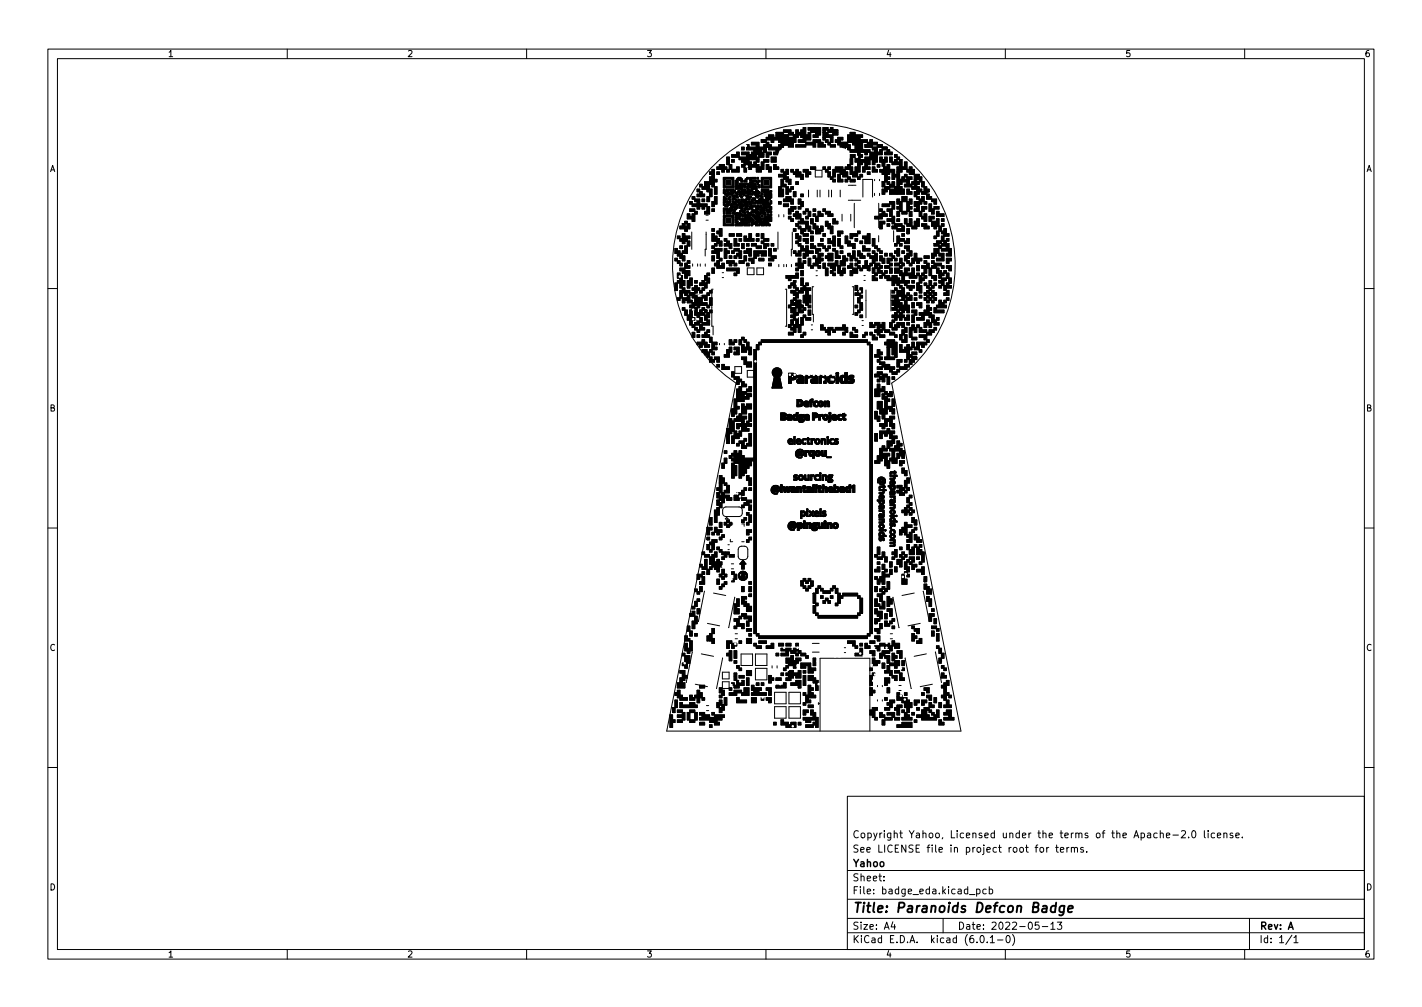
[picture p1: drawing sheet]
<svg xmlns="http://www.w3.org/2000/svg" width="297mm" height="210mm" viewBox="0 0 297 210" stroke-linecap="round" stroke-linejoin="round" font-family="sans-serif">
<defs><g id="words">
<text font-size="2.8" x="178" y="190.6">Title: Paranoids Defcon Badge</text>
<g font-size="2.1">
<text x="178" y="178">See LICENSE file in project root for terms.</text>
<text x="178" y="175">Copyright Yahoo, Licensed under the terms of the Apache-2.0 license.</text>
<text x="178" y="184">Sheet:</text>
<text x="178" y="181">Yahoo</text>
<text x="178" y="186.7">File: badge_eda.kicad_pcb</text>
<text x="178" y="196.9">KiCad E.D.A. kicad (6.0.1-0)</text>
<text x="178" y="194.1">Size: A4</text>
<text x="200" y="194.1">Date: 2022-05-13</text>
<text x="263" y="194.1">Rev: A</text>
<text x="263" y="196.9">Id: 1/1</text>
</g>
<g font-size="1.8">
<text x="35" y="11.9">1</text>
<text x="85" y="11.9">2</text>
<text x="135" y="11.9">3</text>
<text x="185" y="11.9">4</text>
<text x="235" y="11.9">5</text>
<text x="285" y="11.9">6</text>
<text x="10.3" y="35.9">A</text>
<text x="285.3" y="35.9">A</text>
<text x="10.3" y="85.9">B</text>
<text x="285.3" y="85.9">B</text>
<text x="10.3" y="135.9">C</text>
<text x="285.3" y="135.9">C</text>
<text x="10.3" y="185.9">D</text>
<text x="285.3" y="185.9">D</text>
<text x="35" y="199.9">1</text>
<text x="85" y="199.9">2</text>
<text x="135" y="199.9">3</text>
<text x="185" y="199.9">4</text>
<text x="235" y="199.9">5</text>
<text x="285" y="199.9">6</text>
</g>
</g></defs>
<g fill="none" stroke="#000" stroke-width=".21">
<path d="M10 10.2h277v190.1h-277zM12 12.2h273v186.1h-273zM60 10.2v2M110 10.2v2M160 10.2v2M210 10.2v2M260 10.2v2M145.6 39.5h.5v.5h.6v.5h.5v.6h-1.6v-.6h.5v-.5h-.5zM146.7 39v-.5h-.6v.5h1.1v-1h1v-1.1h.5v-.5h-.5v-.5h.5v-.5h.5v2h.6v.6h-.6v2.6h.6v-1.6h-1.1v-.5h-.5v1h.5v1.6h-1v1h.5v-2.1h-.5v-.5h-1v-.5M148.6 35a29.5 29.5 0 0 1 44 1.4 29.5 29.5 0 0 1-6.3 43.6l14.4 72.6h-61.4l14.4-72.6a29.5 29.5 0 0 1-5.1-45zM149.7 35.9h.6v.5h-.6zM151.1 37.4h1.8v1.5h-1.5v-1.5"/>
<path d="M151.1 37h2.2v2.2h-2.2zM151.1 39.8h2.5v.3M151.4 39.8v-.3h-.3v.9h1.9M151.7 39.8v-.3h1.6v.3M151.7 37.7h.9v.9h-.9zM151.8 35.4h.5M152.1 39.8v.3M152.4 35.4h.4M152.6 39.8v.6M152.8 33.3h.6v.5h-.6zM152.9 35.4h1v-.5h.5v1h-1.6l.1-1.5h-1.1v-1.6h.6v3.1h-.6v-1h-.5v-.5h-1v.5h-.6v.5h1.1v.5h.5v-.5h.5M153.2 39.8v.3"/>
<path d="M153.9 38.9v.3h.3v-.3M154.2 38.9v-1.5h.3v.3h.3v.3h.3v-.6h-.3v-.4h-.6v.4h-.3v.3h-.3v1.8h1.2v.9M154.5 38.6h.6v.3M154.8 38.6v.6h-.3v-.9h1.8v1.5h-.3v.3M154.9 30.7h.5v.6h-.5zM154.9 33.3v.5h.5v.6h-.5v.5h.5v1h.5v-1h.5v.5h.6v-.5h1v1h1v-.5h.6v-1.6M155.1 38.9v.6h.6v.3h-.3v.3M155.9 32.3v.5h-1.5v-1h-.5v.5h-1.1v.5h1.6v.5h3.6v.5M156 37.4h-.3v.3h-.3v.3h.6v-1h.3v.4h-.3M156.3 39.5h-.3v-.6h2.2v1.5h.6v-.3h-5.8v-.3M156.6 38.9v.3h.3M156.9 37.7h-.3v-.6l1.2-.1v.4h-.9v.6h-.3v.3h1.2v.9h-.3v-.3"/>
<path d="M156.9 39.5h.9v.3h.6v.9h.6v-.3h.4v.3h-.3v.3h.3v.6h.3v.3h.3v-.9h-.4v-.9M156.9 37.7h1.3l-.1 .9h.3M156.9 38.9v.9h-.3v-.3h-.3M157.2 38.3v.3h-.9M157.2 38.9v.3h-.3M157.2 38.6v.3M157.2 39.5v.6M157.5 31.3v.5h-.5v.5h-.5v-.5h-1.6v.5h3.6v.5h-.5v-.5M157.5 38.9v-.3h-1.8v.6h-.3v-.3h-1.8M158.1 37h.3v.4h-.3zM158.1 38h-.9v.3M158.2 38h.2"/>
<path d="M158.4 38h.4v-.3h-.4v1.5h.4v-.6h-.4M159 29.2h2.1v.5h.5v-.5h1v.5h.5v.5h-.5v.5h-1.5v-.5h-.5v-.5h-1.6zM159 37.4h1.9v1.5h-1.5v-1.5M159 37h2.2v2.2h-2.2zM159 39.8h1v.6h.2v-.3h-1.2v-.6h1.6v.6h.6v-.3h-.3v.3M159.5 33.8v-.5h1.1v.5h-1.6v1.1h-.5v-.5h-.5v-.6M159.6 37.7h1v.9h-1zM159.7 39.8v.3M160.1 34.4h.5v.5h.5v1h-.5v-.5h-.5zM160.1 31.8h-.5v1h-1.1v1h-1v.6h-.5v-.6h-.5v-.5M161.1 32.8h1v1h-1zM161.6 34.4h.5v.5h.6v.5h-1.1z"/>
<path d="M162.1 27.7h2.6v1h1v-1.1h-.5v-.5h-1.5v1.1h1M162.1 28.2h3.6M163.7 27.6h-1.6v1.1h-.5v-.5h-1v.5h-.5v1.5h-.6v.5h-1v-1h-1.5v.5h1v.5h-1.5v-.5h-.6v1.1h3.6v.5h-.5v-.5M163.7 35.9h.5v-.5h.5v1h-.5v.5h.5v.5h.5v1.1h-.5v-.5h-.5v-.5l-1.1-.1 .1 2.1h.5v1.6h-1.1v-2.1h2.1v.5h.5v-.5h.5v.5h-.5v.5h-.5v.6h-.5v-2.1h-.5v-1.6h-1.1v-.5h1.1v-1h-.5l-.1 .5h.6M165.2 35.4h.5l.1 .5h.4v-.5h.6v.5h.5v.5h.5v1.1h-.5v-.6h-1.1v-.5h-.5v-.5h-.5zM165.7 28.2h.5v-1.1h.6v.5h.5v-.5h.5v-.5h.5v1.6h.5v-.6h.5v-.4h-.5v-.6h2.6v1.6h-.5v.5h-1v-.5h.5v-.5h-1.1v1.5h-1v1.6h-2.1v-.6h3.7v.6h.5v-1.1h.5v1.1h1.5v-.6h-.5v-.5h-.5v-.5h-1.5v.5h-3.1v-.5h1v-.5h-.5v-.5h-.5v.5h-.5v1h-.6v1.1h-.5v.5h-.5v-1.1h-1v.6h-.5v.5h-.5v1h-1.1v-.5h.5v-.5h-1.5v-.5h-.5v2h.5v-.5h.5v-.5h-1M166.2 38h.6v.5h-.6zM167.8 35.4h1v.5h.5v.5h-.5v.5h-.5v-1h-.5zM168.9 39.7v1.4M169.3 34.9h1.1v.5h-1.1zM170.3 35.5h1.4v1.4h-1.4zM170.7 39.7v1.4"/>
<path d="M171.3 39.7v1.4M171.9 27.7h2.1v.5h-1v-1.6h-1.1v2.6h1.1l-.1 1h1.6v.6h-1v-.6M171.9 27.2l1.6-.1v-.5h.5v.5h1v1.1h-1v1.5h-1.6v-1M171.9 28.7h1.6v1M172.4 35.4h-.5v-.5h.5v1h.5M172.4 27.2v.4h.5M172.4 35.4h.5M173 35.4h.5v-.5h-.6v2h1.6v-1h1v1.5h.6v.6h-1.1v-1.6h.5M173 35.9h.5v1M173.1 39.7v1.4M173.5 36.9v.6l1-.1v.6h-.5v-.5M173.5 29.7v.5"/>
<path d="M173.7 39.7v1.4M174 36.9v.5M175 29.7v.5h.5v.6h.5v.5h.6v-.5h.5v.5h1.5v-1.1h-.5v-.5M175.5 39.7v1.4M175.5 29.7v-.5h.6v-.5h-1.1v.5h-.5v.5h7.2v-.5h.5v.5h1.1v.5M175.5 36.4h.5v.5h1.6v1.1h1v-.6h-2.1v.6h.6v-.5M176.5 35.4h-.4v-.5h-1.6v.5h-.5v1.5M176.6 35.4h1v1h.5v.5h2.1v-.5h-.6l.1 1.1h-.6v-.6M177.1 29.7v-1.5h.5v-.6h1v.6h1.6v.5h-.5v.5h1.5v.5M177.1 36.9v.5M177.1 29.7v.5h.5v1.6h3.1v.5h.5v-.5h.5M177.2 38.7h1.6"/>
<path d="M177.6 32.3h1v1.5h.5v1.1h-.5v1h-.5v-1h-.5zM178.6 32.8h-.5v1.6h-1v.5h-.6l.1 1h.5v1M179.1 31.8v1h-.5M180.2 29.7v1.6h1.5v1.5h-1v.5h-1v-.5h.5v-.5h-.5v-.5M181.2 35.9h.5v.5h-.5zM181.2 29.7v.5M182.2 30.8v.5h.5v.5h-1M182.2 34.9h.5v.5h.6v.5h-1.1zM182.2 30.2v.5M182.7 37.5v.2M183.3 30.2v.5M183.3 34.4h.5v.5h-.5z"/>
<path d="M183.3 30.8v1h.5v-.5h2v.5h.6v.5h-1.6v-.5h.5v-.5M183.7 37.5v.2M184.8 36.4v3.1h-.5v1.1h.5v-.6h.5v-.5h.5v1.1l3.1-.1v-1h-.5v-.5h-.5v-.5h.5v-.5h1v.5M185.3 38v.5h1v-.5h.6v1.5h-1.1v-.5M185.3 31.3v-.6l-4.6 .1v-.6h3.6v2.1h-1v1.5h-.6v.6h-.5v-1.1h-.5v1.1h-.5v.5h.5v.5h-1v.5h-.5v-1h.5v-1.1h-.5v.6h-.5v1.5h-.6v1M185.3 36.4v.5h.5v.6h-.5v.5M185.8 38.5v.5M186.3 33.8v.6h1.6v.5h-.5v1.5h-.5v-1h-1.1v-1h-.5v.5h-.5v-1.1h.5v-1h-.5v.5h-.5v-.5h-.5v1h.5v1.6h-.5v.5h.5v.5h1.5v-.5h.5v1.6h.6v-.6h.5v2.1h-3.1v-1h1.5v.5M186.4 33.8v-1h-.6v1h1.1v-.5h1.5v1.6h.5v-1.1h.6l-.1 2.1h.5v.5h1.1v1.6h-.5v.5M187.4 32.8h.5v1h-.5v-1.5h-.5v.5h.5M187.9 35.9v1.5h.5v-.5h2.1v.6h-.5v1M188.9 36.4h.6l-.1 1h-.5z"/>
<path d="M189.4 35.4h-1v.5h-1M189.4 39.5h.6v.5h.5v.6h-1.1zM189.5 35.4h.4v-.5h.6v.5h.5v1h1v.5h.5v2.1h1.1v.5h.5v.5h-.5v1.6h2v1h-.5v-.5h-.5v-1.1h-.5v-.5h-.5M190.5 39v.5h1v.5h-.5v1.1l1-.1v1.1h-1v1h.5v.5h-.5v.6h2.1v-.6h.5v-.5h-1.1v2.6h.5v.5h.6v-1.5h-.6v.5h-1v-2.6h.5v-.5h1.1v.5h-.6v-.5M190.5 38.5v.5M191 38.5v.5h-2.1v-.5h2.6M191 37.5h1v1h-.5M191.5 37.5v.5h1.6v1M191.5 38.5v.5h.5v.5h.5v1.1h1.1M193 39v1h-.5M141 53.9h.5v.5l.5 .1v1h.6v-.5h-1.1v-.5h-.5zM141.5 59.1v-.5h.5v-.5h-.5v-1.1h.5v.5h.6v1.1h.5v1h-.5v.5h.5v.5h1v2.1h.5v1h-.5v.6h.5v2h.5v.5h-.5v1.6h.5"/>
<path d="M141.5 59.1v1.6h-.5v-1.6h1v1h.5v.5h-.5v2.1h-.5v-.5h2.1v-.5M142 51.3h.6v.6h-.6zM142 47.2h.5v-.5h1.6v1.1h-.5v.5h-.6v-.5h-1zM143.6 55v-.6h.5v.6h-1.1l.1 1.5h1v1.1h-.5v.5h-.6v-1.1h-.5v-.5h-.5v-.5h2.1v-.5h-.5v-.5M143.6 50.4v.9h-.6v1.1h-.5v.5M143.6 46.7v-.5h-.6l.1 1h.5v-.5M143.6 50.3v-.5h.5v-.5h-1v-.5h-.6v1h-1v-.5h.5v1.1h.5v.5h.6v-.5l1-.1v1.1h-.5v1.5h-1.6v-.5h-.5v-.5h-.5v1h.5v.5h.5v.6h.5v.5h.6v-1.1h-.5v-.5M144.1 58.1h.5v1.5h-.5v.5h-.5v-1.5h.5zM144.5 48.4v3.6M144.6 42.6h1v-.5h-.5v-1.1h-.5v.6h1.5v1h1.6v1.5h-.5v.6h1v-1.6h-1v.5h-.5v-.5h-.6v.5h-.5v-.5h-1v-1h-.5v.5h.5M144.7 55.1v.5M145.1 44.7h-.5v.5h-.5v-.5h-.5v1h1v.5h.5v-2.6h-1v.6l1.5-.1v.6h-.5"/>
<path d="M145.1 58.6h.5v.5h-.5zM145.7 55.1v.5M146.3 55.1v.5M146.7 41.6h.5v.5h-.5zM147.3 55.1v.5M147.5 44.9h.4M147.5 46h.4M147.5 48.4v3.6h-.2v1.4M147.7 59.1h-.5v-1.6l1 .1v-.6h-.5v1.1h.5v1h-.5M148.7 43.6h.5v.6h-.5zM148.7 53.4h.5v1.1h-.5zM148.7 56h.5v1h-.5z"/>
<path d="M148.7 47.8h.5v.5h-.5zM149.2 51.4h.6l-.1-1h-1v-1.6h.5v.5h.6v.5h.5v.5h.5v1.1h-.5v-.5l-1.1-.1v1.6h-.5v.5h1v1.1l1.1-.1v.6h-.5v1h.5v-.5h.5v1h-1.6v-.5h-.5v-.5h.5v-.6h.6v-.4M149.2 41h.6v1.6h-.6v.5h-.5v-1h.5zM149.2 51.9h1.6v.5h-.5v1.5M149.2 51.3h-.5v.6h.5M149.7 48.3h.6v-.5h.5v1.5h-.5v-.5h-.5zM150.9 56.9h.2M150.9 58h.2M151.1 40.1h1.3v.3M151.1 45.3h1.8v1.5h-1.5v-1.5M151.1 45h2.2v2.1h-2.2zM151.3 51.9h.5v.5h.6v.5h-.6v1.1h-.5z"/>
<path d="M151.3 49.8v.6l1.1-.1v.5h.5v1.1h-.6v-.5h-1v-.6h.5v-1zM151.4 40.1v.6h.3v.3h.4v-.3h.8M151.7 43.8v.9h1v-.6h.5v.3h-.3l.1 .3h.6v.3h.9v.9h2.4v-.6h-.3v-.3M151.7 45.6h.9v.9h-.9zM151.8 56h2.6v1h-1.1v.6h.6v-1.1h-2.1zM152 42.2v.3h-.3v.3h-.3M152 40.1v.3M152.1 43.8v-.3h-1v1.2h.3v-.9h2.5v-.3h.3v-.6h.6v.2h-.3v.4h.3v1.2h.3v.3h.3v-.6M152.1 42.2v-.3h-.7v-.2l.3-.1 .1-.3h-.4v-.3h-.3v1.9h.3M152.3 53.4h.6v.6h-.6zM152.3 48.8h1.1v.5h-1.1zM152.3 41.3h-.3v.4h.3"/>
<path d="M152.3 43.5h1.3v.3M152.4 41.3h.3v-.3h-.4l.1 1.9h-.3v.3h-.7v-1M152.4 41.6h.3v.6h-1.6M152.6 42.9h1.3v.2h-.9v-.2M152.8 52.4h.5v-.5h1.1v.5h.5v1.6h-.5v-.6h-1.1v.6h.6v-1.1h.5v-.5h-1v.5h-.6zM153 43.5v.3M153.2 42.2v.3h-.6v1h-.3v.3M153.2 41v.3h-.3v.4h.7v.5M153.3 42.2v-.3h-.4v.3h4v-.6h.3v-.3h.6v1.3h-1.2M153.3 40.1v.3h-.3M153.3 49.8h.6v1h.5v.6h-1.1zM153.4 55v-.6h-1.6v.6h.5v.5h.6v-.5h1v.5h-.6v-.5"/>
<path d="M153.6 40.1v.3h.3v.3h-.9M153.6 43.8v.9h.3v-.3h.3v.3h.3v-.7h.3M153.6 41v.6h.3v.3l.6 .1v-.4h-.3v.3M153.6 42.2v.3h.3v.3h.3v-.6M153.9 48.8h1v.5h-1zM153.9 45.9v.3h.3v.6h.3v-.3h.3M154.2 40.1v-.3h.3v1.2h.3M154.2 40.1v.6h-.3v.3h.3v.3h-.3v-.3h-1l.1-.6M154.2 42v.2M154.4 54.4h1v-1h.5v1.1h-.5v.5h-1zM154.4 49.8h.5v.6h-.5zM154.5 44.1h1.2v-.3h.9v-.3h.3v.3h.6v.2h.3v-.2h.6v-1h-.3l.1 1.2h.2v.4h.3v-.6h1v.6h.3v.9h.2v-.6h.4v.3h.3v-.3h.3v.3h-.3v.3h.3v.9h-.7v-.6h-.2v.9h.3v.3h.3v.3h-.3l-.1-.3h-.2v.3h-.3v-.3h-.3v.3h-.7v-.3h-.2v.3h-1v-.3h-.6v.3h-.3v-.6h.3v-.3h-.6v.3h-.6v.3h.6v.3h-1.2v-.3h-.3v.3h-1.5v-.3h.3v-.3h-.3v-1.2h1.2v-.3h2.4v.3h.9v.9h-.3v.3h-.3v-.6h-.3v-.3h-1.8v.3"/>
<path d="M154.5 43.2h.9v-.3h.3v.6h-.3v.5h-.3v-.8M154.5 46.5h1.2v.3h-.3v-.3M154.5 40.4h1.8v.9h-.3v-.3M154.8 42h.9v.2M154.8 45.9v.9h.3v-.3M154.8 41h.3v.3h-.3v-.6h.6v.3h.9M154.9 50.8h.5v1.1h-.2a.21 .21 0 0 1-.3 0 .21 .21 0 0 1 0-.3zM154.9 51.9h.1M155.1 44.1v.3h.6v.6h.3M155.1 45v.3h.6v.3M155.1 40.1v.3M155.1 41.9v-.3h-.3v.9h.3v.3h.3v-.6"/>
<path d="M155.1 45.9v-.3h-.9v.3h-.6M155.4 40.4v.3h.9M155.4 42v.2M155.4 44.1v.3M155.4 45.9v.3h.3v-.3M155.4 52.4h.5v-.5h1.1v1.5h-.5l-.1-.5h-1zM155.4 49.3h.5v.5h.5v-1h.6v1h.5v.6h-2.1zM155.7 41v.3h-.3v.6M155.9 55h.6v.5h-.6zM155.9 50.8h.6v.6h-.6zM156 41.7v.8h-.3v-.3M156.1 55.9h1.4v1.4h-1.4z"/>
<path d="M156.3 41h.6v.3h-.3v.4h-1.2M156.3 45.6v.6h-.3v-.3M156.5 53.4h.1M156.6 42.2v.7h.3M156.6 43.2h1.8M156.6 40.1v.3h.9v.3h.3v.3h.3v.3h.3v-.3h.6v.3h-.3v.3h-.3v.3M156.6 42.2v-.3h-.3v1.3h-.6M156.9 46.5h2.7v.3h-.2v-.3M156.9 42h2.4v.2M156.9 42.6v.5h-.3v.4h-.6v-.3M156.9 42.8h.9v.7h.3M157 50.8h1v.5h1v.6h-.7a.19 .19 0 0 1-.3 0 .19 .19 0 0 1 0-.3v-.2h-1z"/>
<path d="M157.2 43.8v.2h-.3v.7h.6v.3h.6v-.3M157.2 40.1v.3M157.2 42v.2h2.8v.6h.2v-.2h-2.1v-.4M157.2 40.4v.3h-.9M157.2 43.2v.6M157.5 53.9v-1.5h2.6v1h-1.1v-.5h-.5v.5h-.5v.6l-1.6-.1v.6h.6v.5h.5v-1M157.5 45.3v.3h.9v.6h.3v-.3M157.8 46.2h2.2v.3h-.3v-.3M157.8 45.3v.6h1.8v.3h-.5v-.3M157.8 43.1h.3M158 49.3h.1M158 50.3h.1"/>
<path d="M158 48.8h.5v.5h-.5zM158 49.8h.5v.5h-.5zM158.1 44.7h-.3v-.3h-1.8v-.4h.3v.7h-.3v.6h.3v-.3M158.1 44.7h1.5v.9h-.8v-.9M158.1 55.9h1.4v1.4h-1.4zM158.2 46.5v.3h.5v-.3M158.2 43.5h.2M158.4 43.5h.6v.3M158.5 53.9h1.1v.6h-1.1zM159 48.8v1h1.6v.6l-1.6-.1v.6l1.6-.1v.6h-.5v.5h-.6v-3.1zM159 45h.4v.3h-.4zM159.1 42v.2"/>
<path d="M159.1 43.8v.2h.2v-.2M159.3 42.6v.9h-.2v-.7h-.4v.3h-.3M159.4 43.8v-.3h.9v-.3h.2l.1 .3h.3v.3M159.6 40.7h.9v.3h-.2v-.3M159.7 42.2v.3h.3M160 41.3h.5v.3h-.2v-.3M160.6 51.9v1.5h1.5v.6h-.5v.5h-1v-.6h.5v-2zM160.6 55h.5v.5h-.5zM160.9 40.1v.3h.3v.9h-.3v.4h-.3v.3h-.3v.2h.3v.3h.3v-.6h.3v.7h-.3v.3h-.3v.2h.6v.7h-1.2v.3h.2v.3h1v-.4h-.3v-.2M161.1 50.8h.5v.6h-.5zM161.6 51.9h.5v.5h-.5zM162.5 48.4v3.6"/>
<path d="M162.6 42.1h.6v.5h-.6zM162.7 44.8v.5M162.7 55.2v.5M163.7 41.6h.5v-.6h1v.6h.5v1h-.5v-.5h-1.5zM163.7 42.6h1v.5h-1zM163.7 44.8v.5M163.7 55.2v.5M164.2 57.5h2v-.5h.6v1.1h-1.6v.5h-.5v-.5h-.5zM164.3 55.2v.5M164.7 45.2h.5v.5h.5l.1 .5h-.6v-.5h-.5zM164.7 43.6h.5v-.5h1.1v.5h-.6v.6h-.5v.5h-.5zM165.3 55.2v.5"/>
<path d="M165.5 48.4v3.6h-.2v1.4M165.7 47.8h.6v.5h-.6zM165.7 40h.6v1.1h-.6zM166.3 52.9v-.5h-.6v.5h1v-.5h.6v-1h-.6v-1.6h-.5v-1h.6v.5h.5v1h-1.1v.6l1.1-.1v.5h.5v.6h.5v-.6h.5v1.1h1.1v.5h-1.1v.5h-.5v.6h-.5v-1.1h.5v-.5h-1v1h-1.1v-.5M166.7 47.2h-.5v-.5h2.1v1.6h-.5v1h1v-.5h-1M166.7 53.9h.6v1.1h1v-.6h-.5v1.6h-1.6v.5h.6l-.1-1h-.5v-.5h.5zM166.8 47.2h.5v.6h1M167.3 45.7v.5h-.6v1.6h.6v1h.5M167.3 40.5h.5v.6h-.5zM167.3 43.1v-.5h-.6v-1h.6v.5h.5v1h-1.1v.5h.6v-.5M167.3 56.5h.5v1.1h-.5zM167.3 45.7v-1h-.5v-.6h-.6v.6h-.5v.5h.5v.5h1.6v.5h1v1h.5v1.1h.6v.5h-.6v-.5h-.5v-.5h-.5"/>
<path d="M167.8 44.1h1.5v1.1h-1v.5h.5v-2.1h-.5v1.1h-.5zM167.8 49.8h1v1.1h-.5v-.5h-.5zM167.8 59.6h-.5v-1.5h.5v2h-.5v.5h-2.1v.6h.5v.5h.5v.5M167.8 59.6h.5M168.3 59.6h.5v-.5h-.5v1h1v.6h-.5v1h.5v1.5h-.5v1.1h.5v-.6h-.5M169.3 45.7v1h1.1v.5h.5v.6h.5v-.6h.5v1.1h-.5v.5h-.5a.38 .38 0 0 1-.5 0 .38 .38 0 0 1 0-.5v-.5h-.5v-2.1zM169.3 49.3h.6v1l-.6 .1zM169.9 43.6h.5v.6h-.5zM169.9 55.5h1M170 59.9h-.3v5.7h.2v1.6M170.4 54v1h-.5v1h-.6v-.5h-.5v-1.6h.5v1.6h.6M170.4 48.8h.1"/>
<path d="M170.4 45.2v-.5h-.5v.5h2v-.5h-.5v-.6h-.5v2.1h-.5v-1M170.4 53.9v-.5h-.5v.6l1-.1v-1.5h.5v-.5h-1v-.6h-.5v-.5h-.6v1.1h1.1v1h1.5v.5h-.5v.5h.5v.6h-.5v.5h-.5v1h.5v-.5h-.5M170.5 57.6h.2M170.5 56.5h.2M171.4 49.8h.5v.6h-.5zM171.9 43.6v.6l1.6-.1v.6h.5v.5h-1.1v-.5h-.5v-1.1zM171.9 48.8h.5v.5h-.5zM171.9 51.4h-1v-.6h1v1.1h.5M171.9 55v1h1.1v1.6h-.6v-2.6zM171.9 51.3h.5v1.1h.6l-.1-1.1h.6v.6h-.5M172.4 46.2h.6v.5h.5v.5h.5v1.6h-.5v-1h-.6v-.6h-.5zM172.4 53.4h.5v-.5h1.1v1.6h-1.1v-.5h-.5z"/>
<path d="M172.4 51.9h.5M172.9 49.8h.6v.5h.5v-1h.5v2.1h-.5v-.5h-1.1zM174 51.9h.5v.5h.5v1h.5v.6h-1v-1.6h-.5zM174 45.7h.5v.5h.5v.5h-1zM175 55.5h-.5v1h-.5v.5M175 48.3h1.1v.5h-.6v.5h-.5zM175 55.5h.5v-1l.5-.1v-1h.6v.5h.5v.6h-.5v1h-1.1v1h.5v-.5h.6v1h-.5v.6h-.6v-.6h-.5v-2.6h-.5v.6h-1.6v.5h.6v.5h.5v.5h-.5v.5h1v.6h-.5v-.6M175.5 51.4h-.5v-1.6h.5v2.1M175.5 52.4h.6v.5h-.6zM175.5 51.9h.1M175.5 51.3h.6v.6h-.6M175.9 44.7v1.5"/>
<path d="M176.5 49.3h.6v1h.5v.5h1v1.1h-.5v-.5h-1v-.5h-.6zM177.2 41.8h2.6M177.7 44.7v1.5M178 59.9h.3v5.7h-.3M178.1 56v.5h-.5v1.1h.5v-.6h1v-1M178.1 56v-1h-.5v.5h-.5v.5h4.1v.5h.5v-1.5h2.1v1.5h.5v1.6h-.5v-.6h2v.6h.5v-.6h1.1v.6h.5v.5h.5v-1h-.5v-.6h-1v-1h1.5v-2.1h-.5v2.6h.5v.5h.5v-1h1.1v.5h-.5v.5h1v-1h.5v1.5l2 .1v.5M178.5 42.4v5.1M178.6 49.8h.5v.5l-.5 .1zM179.1 52.4h.6v.5h.5v.5h.5v.6h-1.1v-.6h-.5zM179.1 55v-.5h-.5v-2.1h-.5v1h-1v-.5h.5v1.6h.5v-.5l1-.1v.5h.6v.6h-1.1v.5h.5v.5M179.1 48.8v-.5h.6v.5h-2.1v1h.5v-.5h1v-.5M179.1 55v.5h.6l-.1 1h.6v-1h.5v-1.1h.5v1.1h.5"/>
<path d="M179.6 50.3h.6v.6h-.6zM180.2 49.3h1v-.5h.5v2.1h-1v-1.1h-.5zM180.2 51.3h.5v.6h1v.5h-1.5zM180.2 41.1v-3.6h2.1v3.6M180.5 57.5h.2M180.5 58.6h.2M182.2 55v-1h-.5v-1.1h-.5v.5h1.5v-1h-.5v.5h1.1v1.6h-.6v3.6h.6v.5h-1.1v-1.1l1.1 .1v-.6M182.2 55v.5h-.5M182.7 40.4v.4M182.7 55.5h1.1M183.3 56v1M183.3 55.5v.5"/>
<path d="M183.5 49.2v1.3M183.6 42.4v5.1M183.7 40.4v.4M183.8 43.6v.6l1-.1v.6h.5v.5h-1v.5h-1.6v-.5h1.1v-.5h.5v-1.1zM183.8 46.2h1v.5h-.5v1.1h-.5zM183.8 53.4h.5v.5h.5v1.1h-.5v-.5h-.5zM183.8 55.5h.5v.5h-2.1v1h3.1v-.5h-.5v1.6h.5v.5h1v1h.6v-.5h.5v.5h.5M183.8 52.4h.5v.5h-.5v-1h-.5v-.6h-.6v-1.5h-.5v1.6h.5v.5h.6v.5h.5M184.8 52.9h.5v.5h-.5zM185.3 46.7h.5v.5h-.5zM185.8 55v.5h-1v.5h1.6v1h-.6v-1M186.3 53.9v-.5h-.5v-.5h.6v.5h.5v1.1h.5v-.6h-2.1v1.1h1.1v.5h-.6v.5"/>
<path d="M186.3 45.2v.5h-1v.5h1v.5h2.1v1.1h-1M186.3 47.2h2.1M186.4 45.2v-1.6h.5v-1.5h-1.1v.5h-1.5v.5h1.5v-.5h.5v1h-1v.6h.5v1h1.1v2h-.6v.6h1.1M186.4 54v.5h-.6v.5M186.7 48.2v2.3M186.9 52.4h.5v-.5h.5v1.5h-.5v-.5h-.5zM187.4 49.3h.5v.5h1v1.1h1.1v-1.1h-.6v.5l-1.5 .1v1h.5v-.6h-1.5v.6h.5zM187.4 45.7h.5v.5h-.5zM187.4 46.2h.1M187.4 53.4h.1M187.9 55.5h-1v-.5h2v.5h-.5M187.9 59.6h.5v1h-2.1v.6h.6v-1.1h.5v1.6"/>
<path d="M187.9 42.1v-.5h-.5v1h.5v.5h-.5v.5h.5v1.6h-.5v-1.1h.5l2 .1v1h.6v-1.1h-.5v-.5h.5v-.5h-.5v-.5h.5v-1h-.6v.5h-2.5M187.9 55.5h.5M188.4 41h1.1v3.7h-1.1zM188.4 48.8h.5v.5h-.5zM188.4 52.4h.5v.5h-.5zM188.4 47.2h.5v1.1h-1.5v-1.1M188.9 45.7v1h1l.1-1h.5v1.5h.5v-1h.5v-.5h.5v1.5h-.5v.6h-1v-.6h-1.1l.1-1.5zM189.4 59.6h-.5v-.5h-1v1h.5M189.4 54.5h-.5v-1.1h.5v-.5h.5v-.5h-.5v-.5h-.5v-.6h1.1v1.1h.5v1h-.5v.6h-.5l-.1 1h1.6v-.5h.5v.5h.5v-.5h.5v-.6h-1v-1h-.5v1h-.5v1.1M189.4 47.8h.6v1h-.3a.32 .32 0 0 1-.3-.2 .32 .32 0 0 1 0-.3zM189.5 48.8h.1M189.5 54.4h.5v.6"/>
<path d="M189.9 55v.5h.6v-.5M190.5 58.6h.5v.5h-.5zM191.5 55.5h.5v1h-.5zM192 59.1h-.5v1.6h.5v.5h.5v-1.6h-.5v-2.6h-.5v1.1h-1.6v-.5h-1v1h1.1v.5h-.5l-.1 1h.5l.1 .6h.5v-.6h.5v-.5h-1.5M192.5 46.7h1.1v.5h.5v.6h-1.1v-.6h-.5zM192.5 40h-.5v.6h-.5v1h1v-.6h.6v1.1M193 53.4h1.1v.6h-1.1zM193.1 57v.5h.5v.6h-1.1v-1.1h1.1v-1h2.5v.5h.6v.5h1.5v1.1M193.1 58.1v.5h-.6v.5h-.5M193.6 59.6h.5v-1h.5v4.6h.5v-2.6h-.5M194.1 42.6h.5v1h.5v-.5h1v.5h-1v1.1h-.5v-.5h-.5zM194.1 56v-1h-1.1v-.6h.6v1.1h-1.1v.5h.5v1"/>
<path d="M194.1 59.6v.5h.5M194.6 59.6h-1.5v-.5h.5v1.1h.5v.4h-.5v2.6h.5v-.5M194.6 59.6h.5M195.1 55v.5h-.5v2.6h.5v.5h.5v-1.1l-1.5 .1v-1.6M195.1 59.6h.5v-.5h-.5v1.1h-.5M195.1 55v-.6l-.5 .1v.5h2.1v1h.5v-.5h-.5M195.6 44.1h.5v.6h1.1v.5h-1.6zM196.1 47.2h-.5v.6h-.5v-.6h-.5v-1.5h.5v-.5h-1v1h1.5v-.5h.5v3.6h-1v.5h.5v-1.5h.5M196.1 50.9v2.5h.6v.5h-1.1v.6h1.6v-1.6h-1.6v.5h-.5v.6h-.5v-1.1h.5v-1h1M196.1 51.9h.6M196.1 51.3h.6M196.1 47.2h.6"/>
<path d="M196.1 48.3h.6v.5h.5v.5M196.7 45.7h.5v.5h-.5zM196.7 55.5h-1.1v1.5h.5v1.1h2.6v1h-.5v.5h.5v.5h-1v1h-.5v.6h1v-1.1h-.5M196.7 47.2h.5v-.5h-.5v1.6h.5v-.5h.5v1h.5v.5h-1.5v3.1h1.5v.5h-.5v.5h1v-1.5h-.5v-1.1h-.5v-1h.5v.5h-2.6v.5M196.7 57.6v1M196.7 59.6h.5v1.1h.5M197.2 57v-.5h.5v2.1h-1.6v.5h.6v1h-.6v-.5h.6M197.2 50.4v.4h-2.1v.6h2.6v.5h-1M197.2 57v.6h-1.1M197.2 49.3v1M197.7 53.9h1v.6h-.5v.5h-.5zM197.7 55.5h1v1h-.5v-.5h-.5z"/>
<path d="M198.2 58.1v1h-.5v.5h-.5v-1M10 60.2h2M142.5 62.2v1h.6v-.5h.5v.5h1M142.6 61.2v1M143 61.2v.5h1.6v.5h.5v1h-.5M143.6 61.2v.5M144.1 63.8h1.5v.4h-.5v-.4M144.6 69.4h.5v1h-.5zM145.1 65.3h3.6v-.6h-.5v1.6h-.5v1h-1v-1h-.6v-.5M145.1 67.4h1.6v.4M145.1 68.4h.5v.5M145.6 69.9h.5v.5h-.5z"/>
<path d="M145.6 68.9v.5h.5v-.5M145.6 65.8v.5h.5v.5h-.5v.5h-.5v1.6h2.1v-.5h-.5v-.5M145.6 71.5h1.1v-.6h.5v.6h.5v.5h.5v.5h-1v-.5h-.5v.5h-.5l-.1-.5h-.5zM146.1 67.9v1M146.1 64.8l1.6-.1v1.1h-2.6v-1l-1-.1v1.1h-1.1l.1-1.6h-.6v.6l1.1-.1v1.1M146.1 64.8v.5M146.1 64.8l.6-.1v-.5h.5v2.6h1v1.1h-4.1v-1.1h-.5v-1M146.1 64.8h.1M146.1 72.5h.1M146.1 67.4v.4M146.7 62.2v1h1v1.1h.5v-2.1h.5v1.6h-.5M146.7 60.6v.6h-.6v-.5h-.5v.5h-3.6"/>
<path d="M146.7 64.8v.5M147.2 60.1h-.5v.5M147.2 60.1h.5v-1.5h-1v.5h-.6v.5h1.1v1h-1.1v-.5h-.5v-.5h-.5v.5h-.5v.6h.5v1h1v.5h1.1v.5h.5v-1.6l1 .1v-.6h-.5v1.1h-1.5v.5M147.7 63.8h-1.6v.5h-.5v1M147.7 63.7h.5M148.2 70.4h-1.5v-.5h.5v-.5h1v-.5h-.5v1h.5v1.6h.5M148.2 70.4h.5v3.7h.5v-.6h-1.5v-.5h-1v.5h.5v.6h.5v.5l1-.1v.6h.5M148.7 71.5h1.1v.5h-.6v.5h.6v.5h-1.6v2.6h1v-1.1h1.1v1.1h-.6v-.5h-.5M149 60.4h-.3v7.7h.3v1.8M149.7 76.1h.6v.5h-.6zM150.3 71.7v.3M150.8 76.1h.5v.5h1.1l-.1 .5-1.5 .1z"/>
<path d="M151.3 71.7v.3M151.8 73h.5v-.5h.6v1h-.5v1.1h-1.1v-.6h.5zM152.3 70.9h.6v.6h.4v-.6h.6v.6h-.5v.5h-1.1zM153.3 72.5h1.1v1.6h-.5a.32 .32 0 0 1-.4 0 .32 .32 0 0 1-.2-.3v-.3h.6v-.5h-.6zM153.3 78.7v.5h.6v1h.5v-.5h1v.5h.5v.5h-1.5v.5h-.5v2.1h-.6v2.1h-.5v1.5h.6v-.5h.5v-1h.5v-.5h-.5v-1.1h1.5v-.5h1.1v-.5h.5v-.5h-1.1M153.4 74v.1M153.4 78.7v-1.1h-.6v1.1h1.6v.5h.5v2.6h2.1v-1.1h-.6v.5h-.5v1.6h-.5v-.5M153.5 76.5h1.4v1.4h-1.4zM154.4 70.9h1.5v1.6h-.5v-.5h-1zM154.9 74.5h1v1.1h1.1v1h-1.1v-.5h-.5v-1h-.5zM155.4 70.9v.6h.5M155.4 70.9v-.5h-.5v3.1h1v-.5h.5l.1 1"/>
<path d="M155.9 71.5h.6v1h.5v1.6h-.5M156.1 77.3h1.4v1.4h-1.4zM156.5 74v.1M158 73v59.3M159 71.5h-.5v.5h-.5v1M159 71.5h22.2v.5h1v60.3h-1v.5M161.4 77.5h.6M161.6 77.1h.1M161.6 77.1a.95 .95 0 0 1 1.6 .3M161.6 77.1a1 1 0 0 0 .2 1.5l-.5 2.4h2l-.4-2.4 .3-.5 .1-.5M162 77.5a.25 .25 0 0 0 .2 .3 .25 .25 0 0 0 .3-.2M162 77.5h.5"/>
<path d="M162.5 77.5v.1M162.5 77.6h.1M162.8 77.6l.1 .2M162.8 77.6h.1M162.9 77.8h.1M163.2 77.5l-.4 .1M163.2 77.4v.1M163.3 77.6l-.4 .2M163.3 77.6h.1M164 60.4h.3v7.7h-.3M164.7 63.8h1.5v.4h-1v-.4M164.7 77.9h.5a.75 .75 0 0 1 1.1 .4 .75 .75 0 0 1-.4 1h-.6v.7h-.6z"/>
<path d="M164.7 78.4h.9l.2 .2M165.2 64.3v1h.5v.5h-.5v.5h.5v2.1h-.5v-.5M165.2 67.8v-1h1v1h-1.5v.6h.5v.5h.5v1h-1v-.5h1.6v-1h.4v1h.6v-1.5M165.3 78.4v.5h.4l.1-.2M165.8 78.6v.1M166.2 60.6v-.5h-.5v-.5h-.5v.5h-.5v-.5h.5v-.5h.5v-.5h.6v1.5h.5v2.1h-1.1v1h.5v-.5M166.3 60.6v.5l1.5 .1v-.5h.5v1h-.5v1.5h.5v.6h.5M166.3 64.3v1h1.5v-1.6h-.5v-1h-2.1v1h-.5v.6h3.1M166.3 62.2v.5M166.4 79.6h.5M166.6 78.8h.2a.31 .31 0 0 1 .3-.1 .31 .31 0 0 1 .2 .3M166.6 78.8h.1"/>
<path d="M166.7 64.3l.1 1.5h-.5v.5h.5v1.5l1 .1v-2.1h.5v1h1v-.5h-1M166.9 79.6l.2 .1h.2M166.9 79.5v.1M166.9 79.5l.5-.2-.1 .3M167.3 79a.61 .61 0 0 0-.7 .2 .61 .61 0 0 0 0 .8l.4 .1 .4-.2M167.3 79h.1M167.3 79.6v.1M167.4 79.9v.1M167.4 79.9h.1M167.8 69.4h.5v.5h-1v.5h.5zM167.8 66.3h-.5v1.5M167.8 64.2h.5v.6l-1-.1v-.4"/>
<path d="M167.8 66.3h.5M167.8 78.7a1.05 1.05 0 0 0-1.2-.3v.4M167.8 78.7h.1M167.9 78.7v.1M167.9 78.8v1.2h-.5M168.6 78.5v-.1h-.5v1.6h.6v-1l.6-.1v-.5l-.6 .1M168.6 78.5v.1M168.6 78.6h.1M168.7 78.6h.1M168.7 78.5v.1M168.7 78.5h.1M168.8 64.7h.5v1.1h-.5z"/>
<path d="M169.3 79.5h.5M169.5 67.8h.2M169.5 68.9h.2M169.5 78.8h.2a.32 .32 0 0 1 .3-.1 .32 .32 0 0 1 .3 .3M169.5 78.8h.1M169.8 79.5l.2 .2 .2-.1M169.8 79.5l.5-.2-.1 .3M170.2 79h-.1a.55 .55 0 0 0-.7 .3 .55 .55 0 0 0 .3 .7M170.2 79.6h.1M170.3 79h-.1M170.3 79.9h.1M170.3 79.9l-.6 .2"/>
<path d="M170.3 79.9v.1M170.3 80h.1M170.7 78.6l-.6-.2a.43 .43 0 0 0-.5 0 .43 .43 0 0 0-.1 .4M170.7 78.6v.1M170.7 78.7l.1 1.3h-.4M171.5 78.4h-.4v1.6h.5l.1-1.2M171.5 78.4h.1M171.5 78.4v.1M171.5 78.5h.1M171.6 78.5h.1M171.7 78.5a.63 .63 0 0 1 .8 0 .63 .63 0 0 1 .1 .8v.7h-.5l-.1-1.1-.3-.1M171.7 78.5h-.1"/>
<path d="M171.7 78.8h.1M172.8 79.2h.5M173.7 78.8h.1M173.7 78.8a.33 .33 0 0 0-.3 .1 .33 .33 0 0 0-.1 .3M173.8 78.8l.1 .4M173.9 79.2a.31 .31 0 0 1-.3 .5 .31 .31 0 0 1-.3-.5M173.9 79.2h.1M174 68.9v.5h.5v-.5M174 68.9v-.5h-1.1v.5h-1.5v-1.1h.5v.6h.5v1h.5v.5h.6v-1h3l.1 1h-.6v-.5h1.1v-1h-.5v-.6h-.6v.6h-1.5v.5M174.6 78.4h.6v1.6h-.6zM174.9 77.8a.27 .27 0 0 0-.2 .3 .27 .27 0 0 0 .4 .1 .27 .27 0 0 0 0-.4M174.9 77.8h.2"/>
<path d="M174.9 77.8h.1M175.1 77.8h.1M175.4 79.2h.1M175.4 79.2a.66 .66 0 0 0 .3 .8 .66 .66 0 0 0 .7-.1M175.4 79.2h.5M175.9 79.2l.1 .4M175.9 79.2a.34 .34 0 0 1 .1-.4 .34 .34 0 0 1 .4 0l.1 .8h-.3M176 79.6h.1M176 79.6h.2M176.2 79.6h.1M176.5 79.9h-.1M176.5 77.9v.6a.67 .67 0 0 0-.8 0 .67 .67 0 0 0-.3 .7"/>
<path d="M176.5 77.9h.1M176.5 79.9h.1M177 77.8l-.5 .1M177 77.8h.1M177 77.8v2.2h-.5v-.1M177.2 79.6v.3M177.2 80h.1M177.2 79.6h.1M177.2 79.6h.2M177.2 78.7a.65 .65 0 0 0 .7 .8M177.2 78.6l.5-.2a.38 .38 0 0 1 .5 0 .38 .38 0 0 1 .1 .4l-.5-.1M177.2 78.6v.1"/>
<path d="M177.4 79.6h.1M177.6 69.4h.5v.5h1v.5h-1.5zM177.7 78.7l.1 .2M177.8 78.7h-.1M177.8 78.9v.1M177.8 79a.61 .61 0 0 1 .6 .7 .61 .61 0 0 1-1 .3h-.2M177.9 79.5h.1M177.9 79.5l-.1 .2-.4-.1M178.1 68.4v.5h1v.5h-.5v-1zM178.6 63.7h.5v.6h-.5zM179.6 63.2h-.5v-1h1.1v-.5h-1.6v-.6h.5v-.4h-.5v-1.1h.5v1h.5v-.5h.6v1.1h-.5v4.1h-1.1v.5h.5v-.5M179.6 65.8h.6v.5h-.6z"/>
<path d="M179.7 63.2h.5v1.6l-1.1-.1v.6M180.1 66.9h.2M180.1 68h.2M180.7 69.4h.5v.5h-1v.5h.5zM180.9 60.5v5.8M182.2 69.9v-.5h-.5v.5h1v.5h.6v.5h-1.1v-1M182.7 78.1h.6v-.5h1v1.1h-1.6zM182.7 78.2h1.6M183.3 68.4h1v1h-.5v1h1v-.5h-1.5v-.5h-.6v-.5h.6v-1l-1.1-.1v-.5h-.5v1.1h1v-1.1h1.1v.5h.5v-.5h.5v2.1h2.1v1h.5v-.5h-1.6v-.5M183.8 75.1h-.5v.5h.5M183.8 75.6h1v.5h1v.5h1.1v.6h-.5v.4M183.8 75.1h.5v-.6l-1.6 .1v-.6h.6v-1h.5v.5h.5v.6h-.5v2h.5v1.1h-1v-.6h1.5v.6h1v.5h2.1v-2.1h.5v-.5h-1v1.5h1.5v-.5h1v-1h-.4"/>
<path d="M183.8 78.2v1.5h-.5v-.5h.5M183.8 68.4v.5h2v.5M184.3 78.1h1v.6M185.3 72.5h1v1.6h.6v1h-2.1v-.6h.5v-2.5h-.5v-.5h.5v-.6h1.6v.6h.5v3.1l-1.6-.1v-2M185.3 78.7v1.5h.5v-1.5h-1v1h-.5v-.5h-.5M186.1 60.5v4.4M186.3 62.7h4.2v-1h-.5v-.6h-.6l.1 2.6h.5v1.6h-.6v-.5h-.5v.5h-2v.5h-.6v.5h.6v1.1h-.5v1h.5v-.6h.5v-.5h1.5v1.1h.6v1h-.6v1.5h-1v-1h1.6v1.6h-1.1v-2.6h.5v-.5h-.5v-.5h-.5v.5h-.5v.5h-1.1v-.5h-.5v-1.1h.5v-.5h1.1v-.5h.5v.5h.5v-.5h.5v.5h1.1v-1h-.6v.5h-.5v-.5h-.5v-1h-2.1v-.6h.6v-.4h-.6zM186.3 78.7h.6v.5h-.6zM186.3 64.3h1.6v1.5h-.5v-1.5M186.3 61.7h3.6v.5h-3.6zM186.9 62.2v.5M188.4 60.1h.5v1.6"/>
<path d="M188.9 62.2v1.5h-.5v-.5h-.5v-.5M189.4 74.6l2.1-.1v.6h-.5v.5h-.5v.5h-.5v.5h-.5v.6l-2.1-.1v1.1h-1.1v-.5M189.4 67.3h.6v.6h-.6zM190 74.6v.5h.5v-.5M190.5 63.2h.5v1.1h-.5zM190.5 64.7h1v1.1h-1v1.6h.5v-2.1h-.5zM190.5 74.1v.4M191 72.5h-.5v.5h-.5v1l1.5 .1v-.6h-1v.5M191 61.1h.5v.6h-.5zM191 62.2h.5v.5h-.5zM191.5 68.4h-.5v-.6h-.5v.6h-.6v2h.6v.5h1v-.5h-1v-1.5h.5v.5h.5v-1.6h.5v.6h.5v.5h1.1v3.1h-.5v.5h-.6v-.5h-.5v1.5h.5v-.5h-1.5v-1.5h-.5v1h-.5v-.5h-.6v.5h-.5v.5h-.5v-1h-.5v1.5h1.5l.1 2.1h-.6v-.5h.5M191.5 63.2h1v1.1h-.5v-.5h-.5z"/>
<path d="M191.5 68.4h.5v1h2.1v-.5h1.5v-.5h-.5v.5M192 61.7h.5v.5h-.5zM193.1 62.2h2M193.1 61.1h2.5v.6h-2.5zM193.6 62.2h-.5v.5h2.5v-.5h-.5M193.6 71.5h-2.1v1h-.5M193.6 60.7h1M194.1 61.2v.5M194.1 62.2v.5M194.1 60.7v.4M194.1 61.7v.5h.5M194.6 67.3h-.5v-.5h-.5v.5h-.6v1.1h.6v-.5h.5v.5h.5v-2.1h-.5v-.5h-1v1h-1.6v-.5h1v-.5h-.5v-.5h1v-.6h.6v-1h.5v.5h.5v.6h-.5v.5h.5v.5h.5v1h1v-.5h-.5v1h.5v.6h-1v-.5h-.5"/>
<path d="M195.1 68.9v.5h-.5v.5h-2.6v.5h1v.5h1.1v.6h-.5M195.6 64.2h-.5v1.1h2.1v-.6h-1.6v-1h.5v-1h.6v.5h.5v-.5h1v-.5h-.5v1h-.5v.5h.5v.6h-2.1M285 60.2h2M151.3 96.7v-1h.5v1h-1v1.1h.5v-1.1M151.3 94.1h.5v.6h-.5zM152.8 95.2h-.5v.5h1v-.5h-1M152.9 87.9v-.5h-.6v2.1h-.5v3.1h.6v-2h.5v-.6h.4v1h-.5v1.6h.6v-1h1v-.5h.5v-2.1h-.5v.5h-.5v-1h1v-.5h-2.6M153.3 96.7v-.5h-.5v-1.5h.5v-.6h.6v.6h.5v-.6h.5v1.1h.5v.5h2.1v-22.7h1v-1h.5v-1.1h22.2v.6h.5v61.3h-23.2v-.5h-1v-36.1h-.5v1h-.5v.6h-.6v1h-.5v.5h-.5v.5h-.5v-3.1h-1.6v3.1h.6v-.5h.5v-2.1h-.5v-.5M153.3 87.9v-.5h.6v-.5h.5v-.5h1.5v-1h1.1v-1.1h-1.1v.6h-.5v-.6h-.5v2.6h1v.6h-.5v1h.5v-.6l1.1 .1v-1.6h-.6l.1 2.1h.5v.5h-1.1v.5h.6v.5h-1.6M153.4 88v2h.5v.5h.5v-.5h.5M153.9 82.3h2M154.4 92.6v-.5h1v-.6h.5v.6h-.5v1h1.6v-2.6h-.6v2.1h-.5v1h-1v-1h-1v.5h.5v-.5"/>
<path d="M155.9 99.3h.6v.5h.5v1.6h-.6v-1.1h-.5zM163.1 87.4h.6a.16 .16 0 0 0 .2-.1 .16 .16 0 0 0-.1-.2h-.3v.3M163.1 86.5l.7 .1v.2M163.5 86.5v.3h.3M163.8 86.8h.1M164.1 86.9h.1M164.2 86.6l-.2-.3-.9-.1v1.5h.9a.4 .4 0 0 0 .3-.3 .4 .4 0 0 0-.2-.5M164.2 86.6h.1M164.2 86.6l-.1 .3M164.4 87.4l.2 .3M164.4 87.4h.4M164.5 86.9h.1"/>
<path d="M164.5 86.9h.6M164.6 87.7h.1M164.6 92.1a.5 .5 0 0 1 .5-.5 .5 .5 0 0 1 .5 .5M164.6 92.1a.56 .56 0 0 0 .4 .7M164.8 87.3v.1M164.8 87.3h.1M164.9 92.3l.1 .2h.5M164.9 92.3h.1M164.9 92v.1M164.9 92h.1M165 92.8h.1M165 87.2l-.2 .1"/>
<path d="M165 87.2h.1M165 87.2v.2h-.2M165 87l-.5 .1-.1 .3M165.1 86.9l-.1 .1M165.1 87.6l-.5 .1M165.1 87.6v.1M165.1 87.7h.1M165.1 86.5a.37 .37 0 0 0-.4 0 .37 .37 0 0 0-.2 .4M165.1 86.5h.1M165.1 86.5l.3 .3v.9h-.3M165.2 91.8h.1M165.2 91.8l-.3 .2"/>
<path d="M165.3 91.8v.3h-.7M165.6 92.5h-.1M165.6 92.5v.1M165.6 87.1a.49 .49 0 0 0 .2 .6 .49 .49 0 0 0 .6-.1M165.6 87.1h.4M165.6 92.6h.1M165.6 92.6l-.6 .2M165.6 92.1h.1M165.6 92.1v.1l-.7 .1M165.6 86.9v.2M165.6 86.8v.1M165.8 91.2l.3-.1v1.7h-.3z"/>
<path d="M166 87.1v.3M166 91.2h.1M166 87.4h.1M166 87.4h.3M166.1 99.5h.1M166.1 99.5a.41 .41 0 0 1 .5 .3 .41 .41 0 0 1-.3 .5 .41 .41 0 0 1-.5-.3M166.2 86.6h-.3l-.3 .2M166.2 86.6h.1M166.3 86.8l-.3 .1v.2M166.3 86.8h.1M166.3 87.4h.1M166.3 86.8v.6"/>
<path d="M166.3 92h.3M166.3 99.9h.1M166.3 86.2l-.1 .4M166.3 99.9v.2M166.3 86.2h.1M166.4 86.2h-.1M166.4 87.6h.1M166.4 86.2h.1M166.4 87.6v.1M166.4 87.7h.1M166.4 95.1h.1M166.4 95.1l.3 .3h.8"/>
<path d="M166.5 84.6h.4M166.5 99.4l-.3-.1-.1 .2M166.5 99.4a.36 .36 0 0 0-.3-.3 .36 .36 0 0 0-.4 .2 .45 .45 0 0 0 .5 .6M166.5 99.4h.1M166.6 94.8h.1M166.6 94.8a.35 .35 0 0 0 .1 .4 .35 .35 0 0 0 .4-.1M166.6 94.8h.3M166.6 92.3v.2h.3M166.6 92.3l.7-.1a.56 .56 0 0 0-.4-.6 .56 .56 0 0 0-.7 .4 .56 .56 0 0 0 .3 .7h.2M166.6 92.3h.1M166.6 91.9l.3-.1 .1 .3-.4-.1zM166.7 86.1l-.3 .1"/>
<path d="M166.7 92.7h.1M166.7 86.1v1.6h-.3M166.7 86.1h.1M166.7 99.7a.58 .58 0 0 1 .8-.5 .58 .58 0 0 1 .4 .8 .58 .58 0 0 1-.8 .3M166.7 99.7h.1M166.7 99.7l.3 .6M166.7 99.7h.3M166.8 94.3l-.2 .5M166.8 94.3h.1M166.8 94.3h.4M166.8 87.8l.1 .3 .2 .1M166.8 87.8h.1"/>
<path d="M166.8 87.8h.4M166.9 86.9l.1 .4M166.9 86.9h.3M166.9 86.9h.1M166.9 94.8v.1M166.9 92.5h.1M166.9 94.9h.1M166.9 94.9h.2M166.9 87.3v.4M166.9 87.7l-.1 .1M166.9 87.7h.1M167 87.3h-.1"/>
<path d="M167 94.5l-.1 .3M167 94.5l.2 .1M167 94.5h.1M167.1 88.2h.1M167.1 94.9h.1M167.1 95.1h.1M167.2 87.8h.1M167.2 94.6h.1M167.2 94.3h.1M167.2 94.6l-.1 .3M167.2 84.6h-.3M167.2 84.5v.1"/>
<path d="M167.2 87.3v.1M167.2 95.1h.1M167.2 95.1h-.1M167.2 86.9l.3 .2M167.2 86.9a.16 .16 0 0 1 .2-.1 .16 .16 0 0 1 .1 .2M167.2 92.7h-.5M167.2 87.4h.1a.51 .51 0 0 1 .7 .3M167.2 95.1a.64 .64 0 0 0 .8-.5 .64 .64 0 0 0-.5-.7 .93 .93 0 0 0-1.4 .8 .93 .93 0 0 0 1.4 .8M167.2 83.8v.1M167.2 83.8l-.3-.1v.9M167.2 92.7h.1M167.2 83.9l.1 .3-.1 .3"/>
<path d="M167.3 92.5h-.4M167.3 92.5h.1M167.3 92.5v.1M167.3 92.6h.1M167.3 92.6l-.1 .1M167.4 80h.1M167.4 99.4h.1M167.4 99.4h-.3l-.1 .3M167.4 99.4a.34 .34 0 0 1 .2 .6 .34 .34 0 0 1-.6-.2v-.1M167.5 95h.1M167.5 87v.1M167.5 91.9a.56 .56 0 0 0 .1 .7 .56 .56 0 0 0 .7 0"/>
<path d="M167.5 91.9h.1M167.5 95.4h.1M167.5 95.4v.1M167.5 95a.63 .63 0 0 0 .1-.9 .63 .63 0 0 0-.9 0l-.3 .5v.5M167.5 95.5h.1M167.5 94.3h-.3M167.5 94.3h.1M167.5 94.3v.7M167.6 87.7l-.4 .1M167.6 87.7v.1M167.6 87.8l-.2 .1-.2-.1M167.6 86.6a.53 .53 0 0 0-.7 .3"/>
<path d="M167.6 86.6h.1M167.7 86.6l.3-.1-.1 .3M167.7 83.8a1.08 1.08 0 0 0-1.2-.4v1.5l.9-.1 .3-.2 .1-.4M167.7 83.8h.1M167.7 83.8l.1 .4M167.7 92.4h.1M167.8 84.2h.1M167.8 92.4l.5 .1M167.9 86.8v.1M167.9 86.9a.54 .54 0 0 1-.7 .4M167.9 86.8h.1M167.9 84.2h.3"/>
<path d="M167.9 84.2a.69 .69 0 0 0 .2 .6 .69 .69 0 0 0 .8 .1M168 87.7v.1M168 87.8a.63 .63 0 0 1-.9 .4M168 87a.69 .69 0 0 0 .3 .7 .69 .69 0 0 0 .8 0v-.3M168 87h.4M168 87a.55 .55 0 0 1 .7-.5 .55 .55 0 0 1 .4 .7l-.7 .1M168 87h.1M168.2 91.6h-.4l-.3 .3M168.2 91.6h.1M168.3 91.6v.2a.4 .4 0 0 0-.5 .1 .4 .4 0 0 0-.1 .5M168.3 84l-.1 .2M168.3 92.5h.1"/>
<path d="M168.3 92.5v.1M168.3 84l.3 .2h-.4M168.3 84h.1M168.3 92.6h.1M168.4 87.3h.1M168.4 87h.1M168.4 87.3v.1M168.4 87.4h.1M168.5 87.4h.5M168.6 94.5h-.1M168.7 91.5l-.2 .3h.1l.1 .8 .2 .2M168.7 91.4h.2v.2h.3v.2h-.3v.7"/>
<path d="M168.7 91.4v.1M168.7 87h-.3M168.7 86.9v.1M168.7 86.9a.17 .17 0 0 0-.1-.1 .17 .17 0 0 0-.2 .1M168.8 83.9a.56 .56 0 0 0-.9 .3M168.8 83.9h.1M168.8 83.9l.1 .5-.7 .1 .2 .1h.5M168.9 84.6h.1M168.9 92.8h.1M168.9 84.9h.1M168.9 94.1l-.4 .1-.1-.1h-.3v1.2h.4v-.8M168.9 94.1h.1"/>
<path d="M168.9 94.1v.3l-.3 .1M168.9 84.6v.3M168.9 92.5h.1M169 92.5h.2v.2l-.3 .1M169 94.7h.4M169 94.7h.1M169.1 87.4h.1M169.1 94.2l-.1 .5M169.1 94.2h.1M169.3 83.4l.5-.1v.3l-.2 .1 .2 .1v.2h-.2v.9h-.4v-.9h-.2v-.2h.2zM169.3 99.2h.3v.1l.4-.2v.3l-.4 .1v.8h-.3zM169.4 94.7h.1"/>
<path d="M169.5 94.4h.2l-.1 .6a.3 .3 0 0 1-.3-.2 .3 .3 0 0 1 .1-.4zM169.6 83.7h.1M169.7 80v.1M169.7 99.4v.1M169.7 86.2h.4a.55 .55 0 0 1 .8 .5 .55 .55 0 0 1-.8 .5v.5h-.4zM169.7 94.1l-.6 .1M169.7 94.1v.1M169.7 91.9v.1M169.7 91.9h.1M169.8 94.1l-.1 .1M169.8 94.1h.1M169.9 94.1h-.1"/>
<path d="M169.9 94.1h.2v1.6h-.4v-.5a.46 .46 0 0 1-.5 0 .46 .46 0 0 1-.2-.5M169.9 94.1h.1M170.1 91.8l-.4 .1M170.1 91.8v-.2l-.4 .2v-.2h-.3v1.2h.3v-.8M170.1 91.8h.1M170.2 92.1h.3M170.2 94.7h.4M170.4 99.9v.1M170.4 100l.6 .1M170.4 86.9h-.7M170.5 86.8l-.1 .1M170.5 86.7v.1"/>
<path d="M170.5 86.7l-.4-.2v.4M170.5 86.7h.1M170.5 99.4l-.1 .5M170.6 99.4h.4M170.6 99.4h-.1M170.6 84h.1M170.6 84a.33 .33 0 0 0-.4 .4 .33 .33 0 0 0 .5 .2M170.6 94.1h.1M170.6 99.1a.6 .6 0 0 0-.5 .5 .6 .6 0 0 0 .3 .7M170.7 99.1l.2 .1M170.7 99.1h-.1M170.7 94.4a.26 .26 0 0 1 .4 .3 .26 .26 0 0 1-.4 .1z"/>
<path d="M170.7 84h.1M170.7 84.9h.1M170.8 84h.1M170.8 83.9a.59 .59 0 0 0-1 .2 .59 .59 0 0 0 .6 .8h.3M170.8 83.9h.1M170.8 83.9v.1M170.8 84.6h-.1M170.8 84.9h-.1M170.8 87v.1M170.8 84.8v.1M170.8 84.7v.1M170.9 84.3h.4"/>
<path d="M170.9 99.2h.1M170.9 99.2l.1 .2M171 99.4h.1M171 86.5h.3v.2l.5-.2v.4l-.4 .1v.7h-.4zM171 92.7h.1M171.2 99.2h.3v1.1h-.3zM171.2 99h.1M171.3 84.3v.3l.2 .1M171.4 98.7l.1 .1M171.4 98.7l-.2 .1v.2M171.5 98.8v.2h-.2M171.6 84.6l-.1 .1"/>
<path d="M171.6 84.1h.1M171.6 84.1l-.2-.1-.1 .3M171.6 95v.1M171.6 84.1v.5M171.6 95.1l.3 .2 .3-.1M171.8 91.6h-.3v1.2h.3v-.9h.4M171.8 91.6v.1M171.8 91.7h.1M171.8 91.7l.4-.1 .3 .2M171.9 87.1a.6 .6 0 0 1 .7-.6 .6 .6 0 0 1 .4 .9M171.9 87.1v.2a.6 .6 0 0 0 .8 .4M171.9 87.2h.3"/>
<path d="M172 99.2h-.2v1.1h.2v-.9h.4M172 99.2h.1M172 99.2v.1M172 99.3h.1M172.2 91.9h.1M172.2 95l-.2-.1-.1-.8h-.4l.1 .9M172.2 95.2h.1M172.2 94.9l.1-.8h.4v1.2h-.4M172.2 94.9v.1M172.2 87.2l.1 .2h.2M172.3 86.9l-.1 .3M172.3 95.2h.1"/>
<path d="M172.3 95.2h-.1M172.3 86.9v-.1a.32 .32 0 0 1 .4 .3 .32 .32 0 0 1-.2 .3M172.3 86.9h.1M172.3 95.3h.1M172.3 99.1l-.3 .2M172.4 99.1l.3 .2M172.4 99.1h-.1M172.4 99.4h.1M172.5 91.8h.1M172.5 91.8v1l-.3-.1v-.8M172.5 87.4h.1M172.6 84.1h.1"/>
<path d="M172.7 99.3h.1M172.7 99.3v1h-.2l-.1-.9M172.7 95.4h.9v.2h-.9zM172.7 91.3l.3-.1v.2M172.7 91.3v.1M172.7 91.4h.1M172.8 91.6h.2v1.2h-.2zM172.8 87.7h-.1M172.8 91.4h.1M172.8 91.4l.1 .1M172.9 91.5h.1M172.9 99.5h.1"/>
<path d="M172.9 99.5l.2 .3M172.9 99.5h.3M173 91.4l-.1 .1M173 87.4l-.2 .3M173 87.4h.1M173 91.4h.1M173.1 87.9h.1M173.1 99.8h.1M173.1 99.8l-.1 .4M173.2 86.5h.4v1a.5 .5 0 0 1-.6 .7zM173.2 100h.1M173.2 99.9v.1"/>
<path d="M173.2 83.9l-.2-.2-.5 .2v-.1h-.3v1.1h.4v-.8M173.2 83.9h.1M173.2 83.9l.1 1h-.4v-.8h-.3M173.4 99.9h-.2M173.4 99.9h.1M173.6 92.7h.1M173.7 87h.4M173.7 87l.1 .5 .2 .2M173.7 87h.1M173.8 99.4a.38 .38 0 0 1-.4 .5M173.8 99.4h.2v-.2h-.8l-.3 .3M173.8 99.4h.1"/>
<path d="M174 87.7h.1M174.1 87h.3M174.1 86.9v.1M174.1 87.3l.2 .1h.4M174.1 87.3h.1M174.1 92.5a.39 .39 0 0 1-.6-.3 .39 .39 0 0 1 .6-.4v-.2a.62 .62 0 0 0-.8 .3 .62 .62 0 0 0 .3 .8M174.1 92.5h.1M174.1 92.5l.1 .1M174.2 92.6l-.1 .1h-.5M174.3 92.5h.1M174.3 86.8h.1M174.3 86.8l-.2 .1"/>
<path d="M174.3 86.8l.1 .2M174.4 87h.1M174.5 91.7a.44 .44 0 0 0-.1 .5 .44 .44 0 0 0 .5 .2M174.5 91.6h.5v.3h-.4M174.5 91.6v.1M174.6 91.9v.1a.41 .41 0 0 1 .5 .3 .41 .41 0 0 1-.3 .5 .41 .41 0 0 1-.5-.3M174.6 91.9h.1M174.7 86.8l-.2-.2a.56 .56 0 0 0-.8 .4M174.7 86.8h.1M174.7 87.4h.1M174.7 86.8l.1 .3M174.7 87.4a.42 .42 0 0 1-.6 .3"/>
<path d="M174.8 87.2l-.7 .1M174.8 87.1v.1M174.9 92.4h.1M174.9 92.4l-.2 .1h-.4M175.7 86.8a.33 .33 0 0 0-.4 .4 .33 .33 0 0 0 .5 .2M175.7 86.5a.64 .64 0 0 0-.9 .7 .64 .64 0 0 0 1 .5M175.7 86.5h.1M175.7 86.8h.1M175.7 86.5l.1 .3M175.8 86.8h.1M175.8 87.4h.1M175.8 87.4v.3"/>
<path d="M175.8 87.7h.1M176.1 86.4h.1M176.4 86.3l-.3 .1M176.4 86.3h.1M176.4 86.3v.2h.3v.3h-.3v.6h.3a.32 .32 0 0 1-.4 .3 .32 .32 0 0 1-.2-.4v-.5h-.2l.2-.4M182.7 85.9h.6v1h.5v1.1h-.5v-.5h-.6zM182.7 90.5h.6v1.6h-.6zM183.3 80.2h.5v1h.5v-.5h.5v2.1h1.6v-1h-.6v.5h-.5v-.5h-1.5v1h-1.1v-1.6h.6zM184.3 82.3h1v.5M184.3 94.1v.6h1.5v.5h-.5v1h.5v-.5h.5v-1.6M184.8 82.3h-.5v1h.5v2.1h-.5v-1.6h-1v1.6h.5v1h.5v1l.5 .1M185.3 93.6v-1.5h1v-.5h-.5v-1h-.5v.5h-.5v-.5h-.5v1h-.5v-1.6h1.5v-.5h.5v.5h1.1v.6h-.5v.4h1v.6h-.5v1h-.5v.5h-.6v.5"/>
<path d="M185.3 82.8v.5h.5v.5h-.5v1.1h1.6v-1.6h-.6v1.6M185.3 93.6v.5h-1.5M185.8 93.6v.5h2.1v.6h-.5v2h-1.1v-.5h-.5v1.6h-.5v-.6h-.5v-1.5h-.5v.5h-.5v.5h-1.1v-.5h.6v-1h.5v-1.6h.5v-.5h.5v.5h2.1v-.5h.5v-1h.5v.5h.5v.5h-.5v.5h.5v.5h.5v1.6h-.5v-.5h-.5v.5h-1v-1.6M186 98.5l-.1 .5h.2v-.2M186.1 98.5h-.1M186.1 98.8h.1M186.4 84.9v.5h.5v1h-.6v-.5h-.5v-.5h-.5v1h-.5v2.1h-1v.5h.5v.5h.5v-.5h.5v-1h.5v1h.5v.5h.6v-1h-.5v-1h.5v-.6h-1.1v.5h-1M186.7 99.8h-.8v.3h.9M186.7 99.8h.1M186.7 99.5h.1M186.7 99.5v.3M186.8 98.4v.1h-.7"/>
<path d="M186.8 98.4h.1M186.9 98.4h.1M187 98.4v.1M187 98.5h.1M187.1 98.5l.1 .1M187.2 98.6l-.2 .4h-.2v-.2h-.7M187.4 99.4l-.5 .1 .1 .3-.2 .3M187.4 99.4l-.1-.2h-1.4v.3h.8M187.4 99.4h.1M187.9 96.2h1v.5h-.5v.5h-.5zM188.4 97.7h.5v.6h.6v1h-.6v-.5h-.5zM10 110.2h2"/>
<path d="M146.7 118.4v.5h1M146.7 118.4v-.6h-.6v.6h1.1v-1.6h.5v3.1M147.7 110.1h1v.5h-.5v1.1h-.5zM147.7 113.7h1v1.6h-.5v-2.1h.5v-.5h1.1v.5h-.6v1.6h-.5M147.7 113.7v1.1h.5M147.7 112.2h.5v.5h-.5zM147.7 113.7h.1M147.7 112.7h.1M147.7 119.9h.1M147.7 118.9h.5M148.2 108.1h.5v1.5h-.5zM148.2 113.7h-.5"/>
<path d="M148.2 118.9h.5v-1h-.5v-2.1h-1.5v-.5h.5v1h1.5v-.5h.5v-.5h.6v1h-.6v1h.5l.1-.5h.5v.5h.5v1.1h-.5v1h-.6v-.5h-.5v-.5h-1v1.5h-.5M148.2 114.7h.5M149.2 111.1h-.5v.6h.5v-1.6h.6v.5h1v.6h-.5v.5h-.6v-.5h-.5M149.7 102.9h1.1v.5h-.5v-.5M150.3 100.9l1.5-.1v1.6h-.5v.5h-.5v-2M150.3 109.1h.5v1h-.5zM150.3 119.9h1v.5M150.8 104.9v-.4l-1.1-.1v1.1h.6v.5h-.6v.5h-.5v2.6h.6v-1.6h.5v-1.5h.5v-1M150.8 112.2v-.5h.5v.5h-1v.5h.5v-.5M150.8 118.9h.5v1h.5v.5h-1.5v-.5h.5zM150.8 119.9v.5M151.3 116.3v-.5h-.5v-.5h-.5v-.5h-.6v-.6h.6v.5h.5v.6h1.5v1h1.1v-.5h-1.6v.5h-1v.5h.5v-.5"/>
<path d="M151.3 100.9v.5l1.1-.1v1.6h-1.1v.5h1l.1 .5h.5v.6h-1.1v-.6h-.5v1.1l-1-.1v-.4M151.3 109.1h1.6v.5h-1.6zM151.3 100.8v-1h-.5v-.5h-.5v2.6h-.6v.5h.6v.5h-.6v1h.6v.5M151.6 107.8h2.8M151.6 105.8h2.8M151.7 105.8a.7 .7 0 0 0-.7 .7v.6a.7 .7 0 0 0 .7 .7M151.8 108.6h.6v1.5h-.6zM151.8 108l.3 .3h-.6zM152.1 114.8h.2M152.1 113.7h.2M152.6 112.6v.5h.5M152.8 117.7h.4"/>
<path d="M152.8 118.8h.4M153.1 109.4h-.5v.5M154.4 105.8a.7 .7 0 0 1 .7 .7v.6a.7 .7 0 0 1-.7 .7M154.4 114.3l.4-.2 .7-.1a.7 .7 0 0 1 .7 .7v1.4a.7 .7 0 0 1-.7 .7h-.6a.7 .7 0 0 1-.7-.7v-1.4zM154.6 117.8h.1M154.6 119.7l.5-.2 .6 .2-1.1 1a.75 .75 0 0 1 0-1zM154.9 103.9h1v1h-.5v.6M154.9 109.4h.5v.5M154.9 113.1h.5M155 119.6h.3l.2 .2-.5 .5zM155.1 119.6h.1M155.2 117l-.6 .7"/>
<path d="M155.2 117h.1M155.2 117l.6 .8h-.3v1h-.6v-1h-.3M155.4 102.4v-.5h.5v.5h-1v.5h-1v.5h-.5l-.1 1.1h1.1v-.6h.5M155.4 108.6v-.5h.5v.5h-1v.5h.5v-.5M155.4 102.4v1h-.5v1.1l2.1-.1v.6h-.5v1.5M155.4 105.5v.5h-.5v-.5h2.1v1h-.5M155.8 119.9l-1 1M155.9 119.8v.2M155.9 119.8l-.1 .1M155.9 120h.1M155.9 107v.5h1.1v1.6h-1.1v.5h.6v-2.6zM155.9 110.6h1.1v.6h-.5v.5h-.6z"/>
<path d="M155.9 112.7v.5h.6l-.1-1h.6v.5zM156.4 102.4h.1M156.4 101.9h.6v.5h-.5zM156.5 106.5h.1M161.5 102.3a.35 .35 0 0 0 .2 .4 .35 .35 0 0 0 .4-.1M161.5 102.3h.1M161.5 102.3h.3M161.7 103h.1M161.8 102.3l.2 .1M162 102.4h.1M162.1 102.1h.1M162.1 102.1h-.2l-.1 .2"/>
<path d="M162.1 102.1v.2M162.1 102.3l-.1 .1M162.1 102.3h.1M162.1 102.6a.63 .63 0 0 0 .8-.4 .63 .63 0 0 0-.5-.8 .93 .93 0 0 0-1.3 .8 .93 .93 0 0 0 1.3 .9M162.1 102.6h.1M162.1 101.8a.44 .44 0 0 0-.6 .5M162.1 101.8h.1M162.3 103h-.6M162.3 103h.1M162.3 101.8h-.2M162.3 101.8h.1M162.3 101.8h.2"/>
<path d="M162.4 102.5h.1M162.4 102.9l-.1 .1M162.4 102.9h.1M162.4 102.9v.1M162.4 103.1h.1M162.4 103h.1M162.4 103v.1M162.5 101.8h.1M162.5 101.8l-.1 .7M162.5 101.7h.1M162.5 101.7a.44 .44 0 0 1 .3 .5 .44 .44 0 0 1-.4 .3M162.5 101.7a.77 .77 0 0 0-1.1 .2 .77 .77 0 0 0 .3 1.1"/>
<path d="M163 101.6h.4v1.2h-.4zM163 101.4l.1 .1h.2M163 101.4h.1M163.3 101.2h-.2l-.1 .2M163.3 101.2h.1M163.3 101.2l.1 .3M163.4 101.5h-.1M163.5 101.7h.1M163.5 101.7l.3 1.1h.4l.1-.6M163.5 101.7h.4l.1 .5M163.6 102.1l.1 .1M164 102.2h.1"/>
<path d="M164.3 102.2h.1M164.6 102.2l-.1-.6h-.3l-.2 .6M164.6 102.2h.1M164.6 102.2v.1M165 109.8h.1M165 109.8a.43 .43 0 0 0 .2 .5 .43 .43 0 0 0 .5-.1M165 109.8h.3M165.1 101.7l-.3-.1-.1 .6M165.1 101.7h.1M165.1 101.7l-.3 1.1h-.3l-.2-.6M165.2 102.5h.3M165.2 102.5a.39 .39 0 0 0 .2 .3 .39 .39 0 0 0 .5-.1v.1"/>
<path d="M165.2 102.4v.1M165.2 110.7h.1M165.3 102h.1M165.3 102h.5M165.3 109.8l.1 .2 .2-.2M165.5 102.4v.1M165.5 102.4h.1M165.6 109.4a.45 .45 0 0 0-.6 .4M165.6 109.4h.1M165.6 109.8h.1M165.6 109.8l-.1-.2-.2 .2M165.7 109.4h.1"/>
<path d="M165.7 110.2h.1M165.8 102.3h.1M165.8 102.3l-.3 .1M165.8 102.3v.2h-.3M165.8 102.1l-.5 .1-.1 .2M165.8 102v.1M165.8 100h.1M165.8 100l.5 .1M165.9 102.8h.1M165.9 109.3l-.2 .1M165.9 109.3h.1M165.9 109.3l.1 .1"/>
<path d="M165.9 110.5h.1M166 110.5v.1M166 110.6l-.8 .1M166 110.6h.1M166 109.4h.1M166 109.4v.7M166 110.1h.1M166.1 101.8l-.3-.2a.34 .34 0 0 0-.4 0 .34 .34 0 0 0-.1 .4M166.1 101.8h.1M166.2 101.8v1h-.3M166.2 109.7l-.2 .4M166.2 109.7a.74 .74 0 0 0-1-.5 .74 .74 0 0 0-.4 1 .74 .74 0 0 0 1.1 .3"/>
<path d="M166.2 109.7h.1M166.3 100.1h.1M166.3 110l-.2 .3-.4-.1M166.3 110h.1M166.4 109.7h.1M166.4 109.7a.92 .92 0 0 0-1.5-.6 .92 .92 0 0 0 .3 1.6M166.4 109.7l-.1 .3M166.6 109.8h.3M166.7 101.7l-.3-.1v1.2h.4v-.8h.3M166.7 101.7h.1M166.8 101.7l.4-.1 .2 .2M166.9 109.8v.2"/>
<path d="M166.9 110h.1M166.9 110.3h.1M166.9 109.5v.3M167 109.5h-.1M167 100.3h.1M167.1 102h.1M167.2 109.5h.1M167.2 109.5h-.2M167.2 109.5h.1a.3 .3 0 0 1 0 .4 .3 .3 0 0 1-.3 .2M167.2 107.5h.3M167.4 101.8h.1M167.4 101.8l.1 1h-.4v-.8"/>
<path d="M167.5 106.7h-.3v1.6h.3v-.5a.54 .54 0 0 0 .8-.5 .54 .54 0 0 0-.8-.5M167.5 106.7v.1M167.5 106.8h.1M167.5 107.5v.1M167.5 107.6h.1M167.5 107v.5M167.5 107h.1a.36 .36 0 0 1 .4 .1 .36 .36 0 0 1-.1 .5M167.5 107h.1M167.6 107.6h.3M167.6 110.1l-.3 .3-.3-.1M167.6 110.1a.54 .54 0 0 0 0-.7 .54 .54 0 0 0-.7-.1v-.1h-.3v1.6h.3v-.5M167.6 110.1h.1"/>
<path d="M167.8 101.5l-.2 .4h.2v.8l.6 .1M167.8 101.5h.1M167.8 109.2h.4v1.1h-.4zM167.9 107.6h.1M168 101.4h-.1M168.1 101.4h-.3M168.1 100.2h.1M168.1 101.4v.2h.3v.3h-.3l.1 .6h.2v.3M168.1 101.4h.1M168.2 100.2l.6 .1M168.3 100h.1M168.3 100v-.8h-.2v1"/>
<path d="M168.3 100l.2 .1M168.4 102.8h.1M168.5 106.7h.3v1.1h-.3zM168.5 102.5a.39 .39 0 0 0 .3 .3 .39 .39 0 0 0 .4-.1v.1M168.5 102.5h.4M168.5 102.5h.1M168.5 100.1h.1M168.6 106.5h.1M168.6 102.3l-.1 .2M168.6 102.3h.1M168.6 101.8v.2h.5M168.6 101.7v.1"/>
<path d="M168.6 101.7h.1M168.6 101.7l.7-.1 .2 .3M168.7 100.1h-.2M168.7 100.1l.1-.9h.2v1.1h-.2M168.7 100.1h.1M168.7 106.3h.1M168.7 106.3h-.2l.1 .2M168.7 106.3l.1 .2M168.8 106.5h-.2M168.8 106.5h.1M168.8 100.3h.1M168.9 109.5l-.1 .8h-.4v-1.1h.3l.1 .1 .3-.1 .4 .2v.9h-.4v-.8"/>
<path d="M168.9 109.5h.2M168.9 109.5h.1M168.9 102.4v.1M168.9 102.4l.3-.1-.1 .3zM168.9 107.8h.1M169 106.7h.1M169 106.7v.1M169 106.7h.3l.1 .3M169 106.8l.3 .5-.4 .5M169.1 109.5h.1M169.1 102h.1M169.1 102.1l-.5 .2"/>
<path d="M169.2 102l-.1 .1M169.2 102.8h.1M169.4 107.5l-.2 .3h-.2M169.4 107h.1M169.5 107.5h.1M169.5 107.5l.2 .3h.3M169.5 107l.2-.3h.3l-.4 .6 .4 .5M169.5 101.9h.1M169.5 101.9v.9h-.3M169.6 110.5l.2 .3M169.6 110.5h.3M169.7 109.6h.3"/>
<path d="M169.7 110.2v.1M169.7 110.3l-.1 .2M169.7 110.3h.1M169.8 109.8h.1M169.8 109.8v.1M169.8 109.9l-.1 .3M169.8 109.9h.1M169.8 110.8h.1M169.9 110.5h.1M169.9 110.4v.1M169.9 110.4h.5M169.9 110.4h.1"/>
<path d="M170 110.5h.3M170 110h.1M170 109.6l.3 .1M170 110l.6 .1 .2 .3M170 107.8h.1M170 101.2l-.3 .1v1.5h.4v-1.6M170 107.2a.58 .58 0 0 0 .3 .6 .58 .58 0 0 0 .7-.1M170 107.1v.1M170.1 101.2h-.1M170.1 101.2h.1M170.1 107l-.1 .1M170.1 107h.1"/>
<path d="M170.1 109.4h.1M170.1 109.4l-.1 .2M170.1 109.4l.2 .3M170.2 109.2a.4 .4 0 0 0-.5 .1 .4 .4 0 0 0 .1 .5M170.2 109.2h.1M170.2 109.2h.5M170.3 109.7h.1M170.3 101.3h.3l.1 1.5h-.4zM170.3 107.4l.2 .2M170.3 107.4h.1M170.3 107.1h.1M170.3 110.5h.1"/>
<path d="M170.4 110.5h-.1M170.4 110.4v.1M170.4 100.3h.1M170.5 107.6h.1M170.5 109.8l-.5 .2M170.5 109.8h.1M170.6 106.9h.1M170.6 106.9l-.3 .2M170.6 106.7l-.5 .3M170.6 106.7l.3 .1 .1 .5-.7 .1M170.6 106.7h.1M170.6 106.9l.2 .2h-.8"/>
<path d="M170.6 101.2h.1M170.7 109.2h.1M170.8 109.2h.1M170.8 109.2l-.3 .6M170.8 110.4h.1M170.8 110.4l-.3 .4h-.7M171 101.5l-.2 .4h.2v.8l.2 .1M171 100.3h-.5M171 101.5h.1M171 100.1h.1M171 100.3h.1M171 100.1v.2"/>
<path d="M171 107.6h-.5M171 107.6h.1M171 107.6v.1M171 107.7h.1M171.1 110.4h.1M171.2 102.8h.1M171.2 102.8h.4M171.3 106.3l.2-.1v1.6h-.2zM171.3 110l-.1-.8h-.3v.9l.2 .3M171.3 110h.1M171.3 110h.3v-.8h.4v1.1h-.4M171.3 101.4h-.3"/>
<path d="M171.3 101.4v.2h.3v.3h-.3v.6h.3v.3M171.3 101.4h.1M171.5 110.3l-.3 .1M171.5 110.3h.1M171.6 102.8h.1M171.6 110.3h.1M171.6 110.3h-.1M171.7 107.7v.1M171.7 107.7h.1M171.7 107.6v.1M171.7 107.6h.1M171.7 107.8h.1"/>
<path d="M171.8 107.6h.1M171.8 107.6h.4M172 107.1h.1M172 106.9h.1M172 106.9v.2M172 107.1l.5 .2v.4M172.1 101.2l-.3 .1-.1 1.5h.4v-.8M172.1 101.2h.1M172.1 101.2v.5M172.1 101.7h.1M172.1 102h.1M172.1 101.7a.46 .46 0 0 1 .7 0 .46 .46 0 0 1 0 .6v.5h-.3l-.1-.8"/>
<path d="M172.2 102h-.1M172.2 106.7h.1M172.2 106.7a.38 .38 0 0 0-.5 .4 .38 .38 0 0 0 .5 .3v.2M172.2 107.6h.1M172.2 109.2h.3v1.1h-.3zM172.2 106.7a.22 .22 0 0 1 .2 0 .22 .22 0 0 1 .1 .3l-.5-.1M172.2 101.9l.2 .1M172.2 101.9v.1M172.4 102h.1M172.5 107.7l-.3 .1h-.4M172.5 107.7h.1M172.9 100.4h.2"/>
<path d="M173 102.1v.4l.3 .3M173 102.1v-.1a.53 .53 0 0 1 .6-.4 .53 .53 0 0 1 .4 .5M173 102.1h.1M173 100.2h.1M173 100.2a.43 .43 0 0 0 .2 .6 .43 .43 0 0 0 .6-.1l.2-.3M173.1 100.4l.2 .2 .4-.2M173.2 100.3l-.1 .1M173.2 100.3l.5 .1M173.2 100.3h.1M173.2 109.5h.2M173.2 109.5h.1M173.2 100l.6 .1 .2 .2"/>
<path d="M173.3 102.8h.1M173.4 102l-.1 .1M173.4 102h.1M173.4 109.5h.1M173.4 109.5v.1M173.4 109.2l-.3 .1v-.1h-.4v1.1h.4l.1-.8M173.4 109.6h.1M173.4 109.2h.1M173.4 109.2l.4 .2M173.5 101.9h.1M173.5 101.9l-.1 .1M173.6 101.9l.1 .1"/>
<path d="M173.7 102.1h-.7M173.7 102v.1M173.7 100.4h.1M173.8 109.4h.1M173.8 109.4v.9h-.4v-.7M173.9 109.7a.61 .61 0 0 1 .7-.5 .61 .61 0 0 1 .6 .7 .61 .61 0 0 1-.8 .5M173.9 109.7l.1 .4 .4 .3M173.9 109.7h.4M174 100.3v.1M174 102.8h-.7M174 102.8h.1M174 102.7v.1"/>
<path d="M174 102.7h.1M174 102.1v.1M174 102.2l.1 .1h-.8l.2 .2h.5v.2M174.2 102.2v.6h.3M174.2 102.2h.4M174.3 109.7a.22 .22 0 0 1 .2-.3 .22 .22 0 0 1 .2 .3v.3h-.3M174.3 109.7l.1 .3M174.4 110.4h.1M174.4 110h.1M174.5 102.8h.2M174.5 102.8h.1M174.6 102v.1"/>
<path d="M174.6 102h.1M174.6 102h.3M174.7 102.8h.1M174.8 102.8h.1M174.9 102h.1M174.9 102a.3 .3 0 0 1 0 .4 .3 .3 0 0 1-.3 .1v-.4M174.9 101.6l-.3 .1-.1-.5-.3 .1v.9M174.9 101.6h.1M174.9 101.6a.65 .65 0 0 1 .4 .6 .65 .65 0 0 1-.5 .6M175.4 102.5h.4M175.5 101.9v.1M175.5 102h.5"/>
<path d="M175.8 102.4v.1M175.8 102.4h.1M176 102.3h.1M176 102.3l-.2 .1M176 102.3l.1 .1M176 102.1a.4 .4 0 0 0-.6 .3 .4 .4 0 0 0 .6 .4h.1M176 102.1h.1M176.1 102.4l-.2 .2-.1-.1M176.1 102.4h.1M176.1 102.8h.1M176.4 101.8l-.4-.2a.37 .37 0 0 0-.5 .3M176.4 101.8h.1"/>
<path d="M176.4 101.8v1h-.3M176.6 102.2h.3M176.6 102.1a.5 .5 0 0 0 .1 .6 .5 .5 0 0 0 .6 0M176.6 102.1a.47 .47 0 0 1 .2-.4 .47 .47 0 0 1 .5 0v-.4l.4-.1v1.6h-.3M176.6 102.1h.1M177 102h.3v.5a.3 .3 0 0 1-.4-.1 .3 .3 0 0 1 .1-.4zM177.4 102.7h.1M177.4 102.8h.1M177.8 101.7v-.2l.3-.1 .5-.1v1.5h-.5v-1.1l-.2 .2M177.8 101.7l.1 .2M177.8 101.7h.1M177.9 101.9h.1"/>
<path d="M182.7 118.9h.6v-.5h.5v1h-1.1zM183.3 115.8v-1.6h.5v1.6h-1.1v.5h2.6v1h-.5v-2h-.5v1.5h-1v-.5M183.3 117.3h.5v.6h-.5zM183.3 115.8v.5M183.3 100.7a.85 .85 0 0 1 .9-1.1 .85 .85 0 0 1 .7 1.2M183.3 100.7v.1M183.3 100.8h.2a.67 .67 0 0 1 .2-.9 .67 .67 0 0 1 1 .3 .67 .67 0 0 1-.4 .9l-.4-.1v-.2M183.6 111.5h.1M183.6 105.8a.35 .35 0 0 1 .5-.3 .35 .35 0 0 1 .2 .5M183.6 105.8l.1 .3M183.6 105.8h.2M183.6 104.8v.1"/>
<path d="M183.6 104.8h.2M183.6 107.6a.35 .35 0 0 1 .5-.4 .35 .35 0 0 1 .2 .6M183.6 107.6v.1M183.6 107.6h.2M183.6 111.5l.1 .2M183.6 111.5h.2M183.6 107.7l.1 .1M183.6 109.9h.1M183.6 109.9h.2M183.6 106.5h1.1v.3h-.2l.2 .4-.2-.1-.1-.3h-.8zM183.6 110.6h1.1v.2h-1.1zM183.6 106.1v.2h.8"/>
<path d="M183.6 107.9v.2h.9M183.7 106.1h-.1M183.7 104.7l-.1 .1M183.7 111.8l-.1 .2h1.5M183.7 104.1h.1M183.7 104.7h.1M183.7 107.8h.1M183.7 107.9h-.1M183.7 109.7l-.1 .2M183.7 109.7a.54 .54 0 0 1 .8-.2 .54 .54 0 0 1-.1 .9 .54 .54 0 0 1-.8-.5M183.7 109.7h.1M183.7 111.8h.1"/>
<path d="M183.7 104.1l.2 .1M183.7 112.2a.39 .39 0 0 0 0 .6 .39 .39 0 0 0 .6-.2M183.7 107.9h.1M183.7 106.1h.1M183.7 107.8v.1M183.7 100.4h.1M183.7 100.4l.1 .1M183.7 100.4h.2M183.7 111.2l-.1 .3M183.7 112.2h.1M183.7 111.2l.1-.1a.52 .52 0 0 1 .6 0 .52 .52 0 0 1 .3 .5M183.7 111.2h.1"/>
<path d="M183.7 100.6l.1 .5M183.8 100.6h-.1M183.8 112.2h.1M183.8 112.2h-.1M183.8 100.5h.1M183.8 100.5v.1M183.8 107.6v.2M183.8 107.6l.2-.1 .1 .3h-.1M183.8 109.9l.2 .2h.4M183.8 109.9a.3 .3 0 0 1 .4-.3 .3 .3 0 0 1 .2 .5M183.8 111.5l.1 .2M183.8 101.9h.1"/>
<path d="M183.8 101.1h.1M183.8 107.8h.1M183.8 101.1l.2 .1M183.8 107.8h.2M183.9 101.8l-.1 .1M183.9 104.1h.1M183.9 104.1v.1M183.9 111.7h.1M183.9 112.3v.4M183.9 101.8h.1M183.9 112.3h.1M183.9 100.4v.1"/>
<path d="M183.9 100.4a.23 .23 0 0 1 .3-.2 .23 .23 0 0 1 .1 .3M183.9 112.7h.1M183.9 112.2h.1M183.9 112.2v.1M183.9 103.3l-.2 .3v.5M183.9 100.5h.1M183.9 100.8h.1M183.9 103.3a.49 .49 0 0 1 .8 .3 .49 .49 0 0 1-.6 .6v-.7a.38 .38 0 0 0-.2 .6M183.9 103.3h.1M183.9 112.7a.38 .38 0 0 1 .4-.5 .38 .38 0 0 1 .4 .4v.2M184 100.5h.1M184 107.8h.1"/>
<path d="M184 100.5h.3M184 101.2h.1M184.1 103.7h.2M184.3 103.7v-.2a.21 .21 0 0 1 .2 .2 .21 .21 0 0 1-.1 .2M184.3 103.7v.2M184.3 106h.1M184.3 103.9h.1M184.3 112.6h.1M184.3 107.8h.1M184.3 100.5h.1M184.4 109h-.8v.2l1-.1M184.4 102.8l-.8 .1v.2l.9-.1"/>
<path d="M184.4 103.9h-.1M184.4 110.1h.1M184.4 103.9h.1M184.4 104.6h-.5l-.1 .2M184.4 104.6v.1M184.4 108.9v.1M184.4 102.8h.1M184.4 104.7h.1a.33 .33 0 0 1-.3 .4 .33 .33 0 0 1-.4-.3M184.4 108.9h.1M184.4 107.8h-.1M184.4 107.8h.1M184.4 100.1a.43 .43 0 0 0-.4-.1 .43 .43 0 0 0-.3 .4"/>
<path d="M184.4 100.1h.1M184.4 107.3v.1M184.4 105.6h.1M184.4 105.6h.3M184.4 108.6h.1M184.4 107.4h.1M184.4 105.6l.1 .2M184.5 107.4l-.1 .4M184.5 108.6l-.1 .3M184.5 107.3h-.1M184.5 107.3a.43 .43 0 0 1 0 .7M184.5 107.2h.1"/>
<path d="M184.5 112.8v.1M184.5 100.1v.5M184.5 106.3h-.1M184.5 112.9h.1M184.5 105.8h.1M184.5 105.8l-.2 .2M184.5 112.5h.1M184.5 112.5l-.2 .1M184.5 101.4v.1h-.5a.28 .28 0 0 0-.3 .1 .28 .28 0 0 0 .1 .4v-.1M184.5 111.5l-.1 .3-.5-.1M184.5 111.5h.1M184.5 111.5a.35 .35 0 0 0-.3-.2 .35 .35 0 0 0-.4 .2"/>
<path d="M184.5 112.5v.3M184.5 101.4h.1M184.5 100.6h.1M184.5 108v.1M184.5 100.6v.1M184.5 101.3v.1M184.5 100.7v.1h-.6M184.6 103h-.1M184.6 101.3h-.1M184.6 101.3h.1M184.6 108.6h.1M184.6 111.7v.1"/>
<path d="M184.6 108.6l.1 .3M184.6 111.8h.5v.2M184.6 101.3l.1 .1M184.6 109.1h.1M184.6 104.6a.51 .51 0 0 1-.3 .8 .51 .51 0 0 1-.7-.5M184.7 111.7h-.1M184.7 105.6h.1M184.7 112.9h-.1M184.7 111.6v.1M184.7 108.5v-.2h-1.1v.3h.8M184.7 108.5l-.1 .1M184.7 104.6v-.2h-1.4v.2l.4 .1"/>
<path d="M184.7 104.6h-.1M184.7 105.6v.4l-.2 .3M184.7 112.8v.1M184.7 101.4v.1M184.7 112.8h.1M184.7 108.9l-.1 .2M184.7 108.9h.1M184.7 101.5h.1M184.8 118.9h-.5v-1.1h.5v2.1h1v-1h.6v1h-.6v.5h-1v1.6h-.5v-.5h-.5v.5h-.5v-1.1M184.8 110.7h.1M184.8 118.9h.5v.5h-1v1h-.5v.5h-1.1v-.5h.6v.5M184.8 110.7l.1 .2"/>
<path d="M184.8 101.5h.1M184.9 101.5v.2h-.2v.3h-.2v-.3l-.6 .1M184.9 100.8a.74 .74 0 0 1-.9 .4M184.9 100.8h.1M184.9 110.9h.1M185.1 110.7l-.2-.1-.1 .1M185.1 110.7h.1M185.1 110.7l-.1 .2M185.1 102.4h-.5l.1 .4-.1 .2M185.1 102.4v-.2h-1.5v.2h.8v.4M185.1 102.4h.1M185.1 112h.1"/>
<path d="M185.8 117.3h.6v1.1h-.3a.21 .21 0 0 1-.3 0 .21 .21 0 0 1 0-.3zM185.8 118.4h.1M185.9 112h.1M185.9 112h.2M185.9 104.6h.2M185.9 106.9l.1 .3M185.9 106.9h.2M185.9 111.1h.1M185.9 111.1v.2l.2 .1M185.9 102.8h.2M185.9 102.8a.35 .35 0 0 1 .4-.3 .35 .35 0 0 1 .3 .5h.1M185.9 102.8l.1 .3"/>
<path d="M185.9 101.8h.2M185.9 101.8a.56 .56 0 0 0 .4 .5 .56 .56 0 0 0 .6-.2M185.9 108.6a.51 .51 0 0 1 .6-.5 .51 .51 0 0 1 .4 .7h.4l.1 .2M185.9 108.6h.1M185.9 108.6h.2M185.9 108.6l.2 .2-.2 .2h1.5M185.9 107.6h1.1v.3h-1.1zM185.9 104.9h.1M185.9 101.1h.1M185.9 101.1l.2 .1M186 104.9h-.1M186 103.1l-.1 .2h.9"/>
<path d="M186 103.1h.1M186 104.9h.1M186 107.2h.1M186.1 109.2l-.2 .2a.37 .37 0 0 0 .1 .4 .37 .37 0 0 0 .4 .1M186.1 101.2h.1M186.1 109.2h.1M186.1 104.6l.2-.1v.4M186.1 104.6v.2M186.1 102.8l.1 .2h.2M186.1 102.8l.2-.1 .1 .3M186.1 101.8h.1M186.1 106.9l.2 .2"/>
<path d="M186.1 106.9a.29 .29 0 0 1 .4-.3 .3 .3 0 0 1 .1 .6l-.3-.1M186.1 101.8l.2 .3h.4M186.1 112l.3 .2 .4-.2M186.1 108.6l.1 .2 .5-.1M186.1 108.6a.32 .32 0 0 1 .4-.3 .32 .32 0 0 1 .2 .4M186.1 111.1h.1M186.1 111.1v.3M186.1 111.4h.1M186.1 110.1h.1M186.1 104.8h.1M186.1 110.1l-.2 .1 .3 .2M186.2 109.3v.4"/>
<path d="M186.2 104.8l.1 .1M186.2 101.2h-.1M186.2 110.1v.2M186.2 101.2h.1M186.2 109.3h.1M186.2 110.3v.1M186.2 109.2v.1M186.2 100.3l-.3 .3v.5M186.2 109.7h.1M186.2 100.3a.49 .49 0 0 1 .8 .3 .49 .49 0 0 1-.6 .6v-.7a.43 .43 0 0 0-.2 .7M186.2 100.3h.1M186.3 107.1h.1"/>
<path d="M186.3 109.7h-.1M186.3 104.9h.1M186.3 109.7h.1M186.3 115.3h.6v-.6h.5v1.6h-1.1v.5h.6v-1h-.6zM186.4 103h.1M186.4 100.7h.2M186.4 109.9h.1M186.5 111.5a.51 .51 0 0 0-.6 .5M186.5 111.5h.1M186.5 111.5a.52 .52 0 0 1 .4 .5 .52 .52 0 0 1-.5 .5 .52 .52 0 0 1-.5-.5M186.5 109.2l-.2 .5M186.5 109.2h.1"/>
<path d="M186.5 109.2a.38 .38 0 0 1 .5 .2 .38 .38 0 0 1-.1 .5M186.6 100.7v.2M186.6 100.9h.1M186.6 100.5v.2M186.6 104.8a.36 .36 0 0 0-.2-.5 .36 .36 0 0 0-.5 .1 .36 .36 0 0 0 .1 .5M186.6 104.8h.1M186.6 100.5l.1 .1a.19 .19 0 0 1 .1 .2 .19 .19 0 0 1-.2 .1M186.6 100.5h.1M186.6 109.5l-.2 .4M186.6 110.8h.1M186.6 110.8l.1 .5h.3a.55 .55 0 0 0-.4-.8 .55 .55 0 0 0-.7 .6M186.6 110.8h-.3l-.2 .3"/>
<path d="M186.7 109.4l-.1 .1M186.7 102v.1M186.7 112.9h.1M186.7 109.4h.1M186.7 113.2l-.8 .1v.2h.8l.1 .2-.1 .2h-.8v.2h.9M186.7 109.4l.1 .5M186.7 101.7l-.5-.1-.1 .2M186.7 101.7h.1M186.7 105.6h.1M186.7 108.7h.1M186.7 103h.1M186.7 113.2h.1"/>
<path d="M186.7 101.7v.3M186.7 105.6v.1M186.7 102.5a.4 .4 0 0 1 .2 .7M186.7 102.6h.1M186.7 113h.1M186.7 102.6l.1 .4M186.7 113l.1 .1M186.8 109.9h.1M186.8 103h-.1M186.8 104.6h.1M186.8 104.6l-.2 .2M186.8 113.1l-.1 .1"/>
<path d="M186.8 113.1h.1M186.8 112h.1M186.8 112a.34 .34 0 0 0-.4-.3 .34 .34 0 0 0-.3 .3M186.8 100.1h.1M186.9 118.4h.5v1h-.5zM186.9 113.5h.1M186.9 114.1h-.1M186.9 103.2l-.1 .1M186.9 113.5l.1 .3-.1 .3M186.9 109.9h-.1M186.9 104.3h-.2l.1 .3M186.9 104.3h.1"/>
<path d="M186.9 112.9v.1M186.9 101.6v.1M186.9 105.6l.1 .3-.2 .3h-.9v-.2h.5a.25 .25 0 0 0 .3 0 .25 .25 0 0 0 0-.3M186.9 113h.1M186.9 113.4v.1M186.9 101.7h.1M186.9 113.4h.1M186.9 101.6h.1M186.9 112.9h.1M186.9 104.3v.1M186.9 105.6h.1M186.9 113v.4"/>
<path d="M186.9 101.7l.1 .4M186.9 109.9h.1M186.9 103.8l.1 .3M186.9 104.4h.1M187 103.8v-.3h-1.1v.3h.7l.2 .4 .2-.1M187 103.8h-.1M187 102.1h-.1M187 104.4a.62 .62 0 0 1-.4 .7 .62 .62 0 0 1-.7-.1v-.1M187 105.5v-.2h-1.1v.3h.8M187 105.5l-.1 .1M187 112.8v-.1h-1.1v.2h.8M187 101.6v-.2h-1.5v.2h.5l-.1 .2"/>
<path d="M187 112.8l-.1 .1M187 101.6h-.1M187 104.1h.1M187 106.9h.1M187 106.9a.54 .54 0 0 0-.6-.5 .54 .54 0 0 0-.5 .5M187 106.9a.55 .55 0 0 1-.4 .5 .55 .55 0 0 1-.6-.2M187.1 107.8h.1M187.4 109h.1M187.9 101.9v.5M187.9 114.2h.5v.6h-.5zM187.9 115.8h1.6v.5h-1.6zM188.4 115.3v3.1h-.5v-.5h-.5v-1.1h1.5v-1.5z"/>
<path d="M188.9 101.9h-.5v-.6l-1 .1v.5h2M188.9 119.9h.5M188.9 106h1v.5M189.5 101.9h.5v.5h-2.6v.5h.5v.5h1v-.5h.6v-2h.5v-1.1h-.6v.5h-.5v2.6h-.5v-.5M189.9 105.5v-.5h-.5v-1.1h.5v-.5h.6v.5h-.5v1l.5 .1v.5h-1.1l.1 1h1.5v.5h-.5v.5h-.6v-.5h-.4v.5h-.6v-.5h-.5v-.5h.5v-.5h.5M189.9 117.3v.6h.6v1h.5v-.5h.5v-.6h-1v-.5M189.9 116.8v-.5h1.1v1h-2.1v1.6h.5v1.5h.6v-.5h-.5M190 106.5v.5h.5v-.5M190 105.5v.5h.5v.5M190 116.8v.5M190.5 117.3v-.5h-1.1l.1 1.6h.5v1h-1.1v1.5h.6v1.1h-1.1v-2.1h.5M190.5 108.1h.5v.5h.5v1h-.5v-.5h-.5z"/>
<path d="M191 110.6h-.5v.5h-.6v.6h-1v-.5h-.5v.5h-.5v-1.1h.5v-.5h.5v-1h.6v.5h1v.5h-1l-.1 2.1h.5v.5h-.5v.5h1.1v-2h.5v-1.1h.5v.5h-.5M191 114.2h-.5v.5h-.5v-1h-.6v1.1h.5v1h1.1v-2.1h.5v2.1h1v2.1h-.5v-.6h1.1v-2h-.6v-.6h-.5v-1h.5v.6h-.5M191 111.7h.5v.5h.5v.5h.5v.5h-1v-.5h-.5zM191 114.3h.5M191.5 116.3h.5v.5h-.5zM191.5 118.9h1v-.5h.6v1.5h-.6v-.5h-1zM191.5 114.2h.5M285 110.2h2M142 140h1.1v1h.5v.6h-.5v.5h-.5v.5h.5v1h-1.6v-1h.5v-1.1h.5v-1h-.5zM142.5 136.4v.5h1.6v1.6h-.5v1h-.6v-.5h-.5v-.5h.5l.1-2.1zM144.1 128.1v.6h1.5v1.5h-.5v1.1h-.5v-1.6h.5v-2.1h-.5v.5zM144.1 133.8h.5v2.1h-.5v.5h-.5v-.5h-.6v-1.6h.6v1.1h.5v-2.1h-.5v-.5h-.6v1h1.1"/>
<path d="M144.1 131.8h.5v1h-.5v-2.1h-.5v1.1h.5M144.6 136.2l-1.2 6.3M145.1 126.6h-.5v.5h.5v-1.5h.5v-.5h.5v.5h-.5v1h-.5M145.1 132.3h.5v.5h-.5zM145.6 123.5v.5h.5v-.5M145.6 127.1h.5v1.1h-.5zM145.6 123.5v-.5h-.5v.5h1.6v-1h-.6v1M145.9 129.8h.1M146.5 136.5l2.5 .5M146.7 120.4v-.5h.5v-.5h-.5v.5h-1.1v1h.5v-.5h1.1v1.6h-1.1v-.5h.6v-1.1M147.1 123.4l-1.2 6.4M147.1 123.4l.1 .1"/>
<path d="M147.8 130.2l2.5 .5M148.7 131.2v2.1h.5v1h-.5v-.5h-1v-1h.5v-.5h1v-1.1zM149 123.8l2.6 .5M149.7 120.9h.6v1.1h-.6zM150.3 122.5h.5v-.5h.5v-.5h.5v.5h-.5v.5h-.5v.5h-.5zM150.8 120.4v.5h.5v-.5M150.9 137.4h.1M150.9 137.4l-1.2 6.3M152.3 135.9h.6v2.1h-.6v-1.1h-.5v-.5h.5zM152.9 134.3h1v.6h-.5v.5h-.6l.1-1.6h-1.1v1.6h.6v-1.1h.4M153.3 120.9v-1h-.5v-.5h.6v.5h.5v1h-1.1v.6h.6v-.6M153.3 135.9h.6v1.5h-.6z"/>
<path d="M153.3 137.9h.6v.6h-.6zM153.5 124.7l-1.3 6.3M153.6 132.3h.4M153.6 133.4h.4M153.9 125.1h.5v1.5h-.5v.5h.5v1.1h-1.1v-2.1h.6zM154.2 120.2a.95 .95 0 0 1 1-.9 .95 .95 0 0 1 .9 .9 .95 .95 0 0 1-.8 1M154.2 120.2h.1M154.2 120.2l.3 .7M154.2 120.2h.2M154.4 133.8h.5v.5h-.5zM154.4 129.2v-.5h1v.5h1l.1 1.5h-.6v-1h.5M154.4 139.5v-.5h-.5v.5h1v.5h-.5v-.5"/>
<path d="M154.4 129.2v1h1v1.1h-.5v-.6h-1M154.5 120.9h.1M154.5 120.9h.3M154.5 120.9l.5 .3M154.8 120.3v.1M154.8 120.3h.1M154.8 136.5h2.4v2.4h-2.4zM154.8 120.9h.1M154.8 120.9l.3 .1M154.8 120.4h.1M154.9 122.5h.5v1h-.5zM154.9 124.5h1v.6h-.5v.5h.5v.5h.6v.5h.5v1.1h-1.1v-1.1h-.5v-.5h-.5z"/>
<path d="M155 121.2h.1M155 121.2h.2M155.1 120.7h.1M155.1 121h.1M155.1 120.7v.2M155.2 120.6l-.1 .1M155.2 120.6h.1M155.3 121.2h-.1M155.3 121h.1M155.3 120.7v.3M155.3 120.7h.1M155.5 120.3l-.3 .3"/>
<path d="M155.6 120.3h-.1M155.6 120.3v.1M155.6 120.5l-.3 .2M155.6 120.5h.1M155.6 120.4v.1M155.6 120.4h.1M155.7 120.8l-.4 .2M155.7 120.8h.1M155.9 120v.5l-.2 .3M155.9 133.3h1.1v1h-1.1zM155.9 131.2h1.1v.6h-1.1zM155.9 140h1.1v1.1h-1.1z"/>
<path d="M156.4 121.5h.6v.5h-.6zM156.4 132.3h.6v.5h-.6zM156.4 122.5h.6v1h-.6zM156.4 124h.6v.6l-.6-.1zM156.4 124.5l.1 .1M156.5 129.7h.5v-1l-1.1-.1v-.5h-1v1.1h-1.6v.5h.6v1.6h-.6v-.6h.6M157.5 134.3h.5v.6h1v.5h-.5a.32 .32 0 0 1-.3 0 .32 .32 0 0 1-.2-.3v-.2h-.5zM157.8 136.5h2.4v2.4h-2.4zM157.8 139.5h2.4v2.4h-2.4zM158 132.3v.5h.5v.5h22.7v-.5M158 135.3v.1M158.5 133.8h1.6v.5h-1.6z"/>
<path d="M160.1 134.9h1v-.6h.5v1.1h-1.5zM161.3 139v.5M162.1 136.4h.6v.5h-.6zM162.3 139v.5M162.6 134.3h1.1v.6h-1.1zM164.2 134.3h1v.6h-1zM164.2 137.4h1v-.5h.5v1h.5v-.5h1.1v.6h-.5v.5h-.5v1h-.6v-.5h-1.5v1h-.5v-.5h1v-1h-.5zM164.7 140h1v.5h1v-.5h.6v1.6h-1.1v-.5h-.5v.5h-.5v.5h-1v-.6h.5v-.4h-.5v-.6h.5zM165.2 135.9v.5h3.1v1h.5v-.5h-1.5v-.5M165.2 135.9v-.5h-2.1v.5h1.1v.5h-1.1v.5h1.6v-1h2.6v.5M165.7 135.9v-.5h1.1v1.5h-.6v-.5M166.2 134.3h.6v.6h-.6z"/>
<path d="M166.3 135.9v.5M167.3 138.5h2v1h1.1v.5h-.5v.5h-1.1v-1.5h-.5v.5h-1zM167.8 122.3h-.5v-1h2.6v1h-.6v.6h-.5M167.8 140h.5v.5h-.5zM168.3 122.9h.5M169.3 121.3v1h-.5v1.1h-.5v-1.1h-.5M169.3 121.3v-.5h-.5v1h-.5v-1h-.5v2.1h.5M169.7 134.3h1.4M169.7 136.2h1.4M169.9 137.4h.5v1.6h-.5zM170.4 126v.4h-.5v1.6h1v1.1h8.2v-.6M170.4 128v-1.5h.5v-.6l-1 .1v-2.1h1v-1.6h.5v.6h.5v1h1.6v-.5h.5v-.5h.5v1h1v.5h4.2v4.1h-9.3v-.5"/>
<path d="M170.4 123.9v2M170.9 122.9h-.5v1M170.9 122.9h.5v.5h.5M171.4 124.4h.5v.5h-.5zM171.9 123.4h1.6v-.5h.5v-.6h.5v.6h.5v3.6h-.5v-.6l1 .1v-1.1h.6l-.1-1h3.1v.5M172.4 124.9v1.1h-.5v-.6h1.6v.6h-.6l.1-1.1zM173.5 124.4h.5v.5h-.5zM176.4 136.3h.2M176.4 135.2h.2M178.6 134.9h.5v.5h-.5v-1.6h-1.5v.5h1v.6h.5M179.1 124.4v.5h1.1v3.1h-1.1v.5M179.6 134.3h.6v.6h-.6z"/>
<path d="M179.6 135.4h.6v1.5h-1.6v-.5h1zM180.7 134.3h.5v.6h.5v.5h-1zM181.7 133.8h1v.5h-1zM181.7 135.9h1v1h-.5v-.5h-.5zM181.7 139.5h.5v.5h-.5zM182.2 137.4h.5v.5h1.1v.6h-.5v.5h-1.1zM182.7 131.2l1.6 .1v-1.1h-.5v2.1h-.5v-.5h-.6zM182.7 122.5h.6v1h-.6zM182.7 132.8h1.1v1h-.5v-.5h-.6zM182.7 127.1h.6v.5h1v1.6h-1.6v.7a.21 .21 0 0 0 0 .3 .21 .21 0 0 0 .3 0h.3v-.5h.5v-1h-.5v-.5h-.6zM182.7 130.2h.1M183.8 134.9h-1.1v.5h.6v.5h.5v-1.6h2v.6h.5v-1.1h.6v.5h1v1.1h-1v-.5h-.5v1h-.6v.5h-1v1h.5v1.1h.5v.5"/>
<path d="M183.8 123h1M183.8 134.9h1v.5h1v.5h-1.5v.5h-.5v1h.5v-.5h1.5v1.6h1.1v-1.1h.5v-.5h-.5v-.5h-.6v1.6h.6M184.3 125.6h-.5v-1h-.5v-.6h1.5v-1.5h-.5v4.1h-.5M184.3 123h-.5v.5h1.5v-.5h.5v-1.5h-.5v1.5h-.5M184.3 138.5h.5v1h-.5zM184.3 125.6h.5v1.5h-1v-1h-.5v-1h-.6v1.5h1.1M184.8 129.7h.5v.5h.5v-.5h.5v-.5h.6v.5h-.5v.5h-.6v.5h-1zM184.8 128.1h.5v1.1h-.5zM185.3 124.5h.5v.6h.6v1h-.6v.5h-.5zM185.3 127.1h1.1v1.6h-.6v-1h-.5zM185.8 139v1h.6v1M186 132.3h.4"/>
<path d="M186 133.4h.4M186.3 130.7h.6v.6h-.6zM186.5 124.7l1.3 6.3M186.6 124.7h-.1M186.9 140v.5h1.5v1l.5 .1v.5h-1v-2.1zM186.9 137.9h1v1.1h-.5v.5h-.5v-.5h-1.6v1h-.5v.5h1v.6l1.6-.1v1.1h-.3a.2 .2 0 0 1-.2 0 .2 .2 0 0 1 0-.3v-.2h-.6v-.5M187.4 135.9h1v1.5h-.5v-1h-.5zM187.8 131h.1M188.4 137.9l.5 .1v1h-.5zM188.4 139.5h.5v.5h-.5zM189.1 137.4l1.2 6.3M190.5 130.7v.6l1.5-.1v1.1h-.5v-.5h-.5v-1.1z"/>
<path d="M190.5 132.3h.5v.5h.5v.5h-.5v.5h-.5zM191 123.8l-2.6 .5M191.5 133.8h.5v-.5h.5v1h-1zM192.2 130.2l-2.5 .5M192.8 123.5l1.3 6.3M193 122h.6v.5h.5v.5h.5v1h-1v-1h-.6zM193 120.4h.6v1.1h-.4a.33 .33 0 0 1-.2-.6zM193 121.5h.1M193.5 136.5l-2.5 .5M193.6 124.5h.5v.6h.5v1.5h-.5v-1h-.5zM194.1 128.1h1v.6h-.5v1h-.5zM194.1 129.8h.1"/>
<path d="M194.6 130.7h1v1.1h.5v-.6l-1.5 .1zM194.6 131.8h.5v1h-.5zM194.6 127.1h.5v.6h-.5zM195.1 129.2h.5v1h-.5zM195.4 136.2l1.2 6.3M195.6 132.3h.5v1.5h-.5zM196.7 137.4h-.6v1.1h.6v-3.1h-1.1v-.5h.5v1.5h1.1v1h-.5M197.2 139.5v-.5h-.5v.5h1v.5h-.5v-.5M139.9 149.3h.6v1h.5v.5h-.5v1.1h-.6zM141 146.2h.5v1.5h-1v1.1h.5zM141 144.6h.5v-.5h.5v1.1h.6v.5h1v.5h-1.6v-.5h-.5v-.5h-.5zM142 146.7h.6v.5h1.5v-.5h1v.5h.5v.5h-3.6z"/>
<path d="M142.6 148.8v-.5h-1.1v.5h1.6v1.5h-.5v.5h-1.1v-.5h1v-.5h-1v-.5h1v-.5M144.1 148.3h1v2.5h-1zM144.1 150.3h-.5v-1.5h2v1.5h-.5M144.1 150.3h1M145.1 145.7h-.5v-.5h-.5v1h1v-1h.5v-1.1h.5v.5h.6v1.1h.5v.5h-.5v-.5h-.6v1h-.5v-1h-.5M145.2 142.9l2.6 .5M146.1 143.1h1.1v.5h-.5a.32 .32 0 0 1-.4 .1 .32 .32 0 0 1-.2-.3zM146.1 143.6h.1M146.1 150.8h1.1v.6h-1.1zM147.6 147.3h.4M147.6 148.4h.4M148.2 151.3h.5v.6h-.5z"/>
<path d="M149.2 149.3h2.1v.5h-.5v.5h-1v.5h.5v.6h-1.1v-.6h-1v-.5h-2.1v-.5h.6v-.5h-.6v-.5h1.1v.5h1v.5h1v-1h-.5v.5h.5M149.6 143.7h.1M150.3 147.2v.5M150.8 145.2v-.5h-.5v-1.1h.5v.5h.5v1.1h-1v.5h.5v-.5M150.8 147.2v-1h-.5v.5h-.6v1h1.1v-.5M150.9 142.3h1.4v1.4h-1.4zM150.9 140.3h1.4v1.4h-1.4zM151.3 147.2v-1.5h.5v1.5h-2.1M151.3 147.2v1.1h-.5v.5h-.5v-1.1M152.3 144.6v.6h1.6v-.5l1.5-.1v-1h1.1v1.6h-1.6v-1.1h-1.6v.5zM152.3 143.6h.6v.5h-.6zM153.3 143.1l.1 .5"/>
<path d="M153.4 143.6h.1M153.9 142.1h-.5l-.1-1.6h.6v2.6h-1.1v-.5h.6v.5M153.9 145.7h.5v.5h1.5v.5h-2zM153.9 142.1h.5v.5h.5v-.5h.5v1h-1v.5h-1M154.4 141h1v.6h-1zM155.9 141.5h.6v1.6h-.6zM157 143.1h.5v.5h1.5v.5h-.5v.5h1.6v.6h-3.1v-.6h.5v-.5h-.5zM157 145.7h1v1h-1zM158 143.1h.1M158 142.6h.5v.5h-.5zM159 142.6h.5v.5h-.5zM159 145.7h.5v.5h-.5z"/>
<path d="M160.1 143.6h1v1.6h-.5v-1.1h-.5zM160.1 145.7h1v1h-.5v-.5h-.5zM160.6 141h.5v.5h.5v.6h-.5v.5h-.5zM161.6 150.8h.5v.6h-.5zM161.8 144.5h2.4v2.4h-2.4zM161.8 147.5h2.4v2.4h-2.4zM162.1 141.5h1.1v.6h-.6a.32 .32 0 0 1-.3 .1 .32 .32 0 0 1-.2-.4zM162.1 143.1h1.6v-.5h.5v1h-2zM162.1 142.1h.1M162.1 143.6h.1M163.1 150.3h.6v.5h1v.5h.5v-.5h1.1v1.1h-2.1v-.5h-1.1zM163.1 140.5h.6v.6h-.6z"/>
<path d="M164.8 144.5h2.4v2.4h-2.4zM164.8 147.5h2.4v2.4h-2.4zM165.2 142.6h1v-.5h1.1v1.5h-.5l-.1-.5h-1.5zM166.8 150.8h.5v.6h-.6zM166.8 143.6h.1M167.8 148.3h1v.5h-.5v.5h-.5zM167.8 141h.5v2.1h-.5zM168.3 146.7h-.5v.5h.5v-2.6h-.5v.6h1v-2.1h.5v.5h.6v.5h-.6v.5h.6v.6h.5v.5h-1.6v.5h.5v.5h-1M168.8 141h1.1v.5h.5v.6h.5v2h-.5v-1.5h-.5v-.5h-1.1zM168.8 147.2h1.1v.5h-1.1zM169.3 148.3h.6v.5h.5v1h.5v2.1h-.5v-.5l-2.1-.1v.6h1.6v-1.1h.5v-.5h-1.1v.5h-1v-.5h-.5v-.5h2.1v-.5h-.6zM171 146.7l.2 .2-.2 .1z"/>
<path d="M171.3 152.6v-15.2h10.4v15.2M181.7 143.6h.5v.5h.5v.6h-.5v.5h-.5zM182.2 141v-.5h.5v.6l-1-.1v2.1h.5v-2M182.7 149.8h.6v.5h-.6v-2h.6v-.6h-1.1v.6h-.5v1h.5v.5h.5M183.3 143.1v.3M183.3 146.1v.3M184.3 143.1v.3M184.3 146.1v.3M184.8 141.5h1v1.1h-.5v.5h-.5zM184.8 145.7h.5v.5h-.5zM184.8 149.8h-1v-1h.5v.5h.5v2.1h-.5v-1.1h.5M184.8 149.8h1.5v-.5h-1v-.5h1.6v1.5h1v-.5h-1"/>
<path d="M185.3 143.6h.5v1.1h-.5zM185.8 147.7v-.5h-.5v-.5h.5v-.5h1.1v.5h-.5v1h-1.6v.6h1v-.6M186.9 147.7h.5v-.5h1v.5h-.5v1.6h-.5v-1h-.5zM186.9 149.8h-.5v.5h-1.6M187.4 151.3h1v-.5h2.1v1.1h-3.1zM187.4 144.6h.5v.6h.5v.5h1.1v.5h.5v.5h.5v1h-.5v1.1h-1.6v-.6l.5 .1v1.5h-.5v.5h2.1v-.5h-.5v-.5h-.5l-.1-1.6h-.5v-1h-.5v-.5h-1zM187.8 144.2h.4M187.8 143.1h.4M188.9 144.6h.6v.6h-.6zM190.4 143.7h-.1M190.5 148.8h.5v.5h-.5zM191 146.2h1v.5h-.5v.5h-.5z"/>
<path d="M191 150.3h.5v.5h-.5zM191.5 147.7h.5v.6h-.5zM192.5 146.2h1.1v.5h-.5v.5h-.6zM192.5 144.6h.6v.6h-.6zM193 143.6h1.1v1.1h-.5v-.6h-.6zM193.6 145.2h1v1h-.5v-.5h-.5zM193.6 148.3v1h.5v.5h1v-.5h-.5v-1h-2.1v1h-1v.5h1v.5h3.1v-.5h.5v-1.5h-.5v1h-.5v-.5h-1v-.5M194.1 147.7v-1h.5v.5h.5v.5h-2.1v.6M194.1 147.7v.6M194.8 142.9l-2.6 .5M195.1 145.7h.5v1h-.5zM196.1 146.7h.6v1h-.6z"/>
<path d="M196.1 150.3h.6v.5h.5v.6h-1.1zM196.7 140.5h.5v.5h.5v.6h-1zM197.2 148.8h.5v-.5h1v1.5h.6v.5h-2.1v-.5h1v-.5h-1zM198.2 145.2v.5h.5v-.5h-1v2h-.5v.5h1.5v-.5h-.5v-1h-.5M198.2 145.2v-.6h-.5v-1.5h.5v-1h-.5v.5h-.5v.5h-.5v.5h.5v1.6h-.5v.5h.5v.5h.5M10 160.2h2M177 166.3h108v32h-108zM217.3 177.1l.2-.2 .4 .2 .1 .5-.1 .3h-.4l-.2-.1zM218.6 176.9v1M219.1 176.9l-.5 .3M220.5 176.9h.6M220.7 176.4v1.3l.4 .2"/>
<path d="M221.5 177.4l.7-.1-.1-.3-.4-.1-.2 .2 .1 .8h.5M222.9 176.9v1M223.3 176.9l-.4 .3M223.8 177.1l.2-.2 .4 .1v.9M223.8 176.9v1M224.4 177.1l.2-.2 .4 .1 .1 .9M226.3 177l-.4-.1-.2 .2 .1 .3 .5 .1v.4h-.6M227 177.8v.1M243.6 174.4l.8-.1-.1-.3-.4-.1-.3 .2 .1 .8h.6M245 174.4h1.1M246.8 173.6l.6-.2 .2 .5-.9 1h.9M248.3 174.8v.1"/>
<path d="M249.1 173.6l.2-.2a.8 .8 0 0 1 .5 .8 .8 .8 0 0 1-.5 .7l-.2-.1-.2-.4zM251.6 173.4v1.3l.2 .2M252.4 173.4v.2M252.4 173.9v1M253.7 174l-.4-.1-.3 .3 .1 .7h.6M254.3 174.4l.7-.1-.1-.3-.4-.1-.2 .2 .1 .8h.5M255.6 174.1l.3-.2 .3 .1 .1 .9M255.6 173.9v1M257.5 174l-.4-.1-.2 .2 .1 .3 .5 .1v.4h-.6M258.1 174.4l.8-.1-.1-.3-.4-.1-.3 .2 .1 .8h.6M259.5 174.8v.1M285 160.2h2"/>
<path d="M60 198.3v2M110 198.3v2M160 198.3v2M177 194.8h108M177 191.8h108M177 187.8h108M177 181.8h108M184.6 183.8v.1M184.6 183v.1M186.5 192.5l-.4 1h1M186.9 193v1M197 191.8v3"/>
<path d="M202.5 186.8h1.1M204 185.7l.4-.1 .3 .3-.1 .7h-.6M204 185.6v1.5M204.9 195.4l.2-.1a.8 .8 0 0 1 .5 .8 .8 .8 0 0 1-.5 .7 1 1 0 0 1-.2-1.4zM206 185.7l-.4-.1-.3 .3 .1 .7h.6M206.2 196.7v.1M206.6 185.7l.5-.1 .3 .3-.2 .7h-.6M206.6 185.1v1.5M206.9 195.8l.4-.5v1.5M206.9 196.8h.8M208.4 196.3h1.1M210 198.3v2"/>
<path d="M210.4 195.4l.1-.1a.8 .8 0 0 1 .5 .8 .8 .8 0 0 1-.5 .7 1 1 0 0 1-.1-1.4zM211.5 195.1a1.72 1.72 0 0 1 0 2.3M217 192.5h-.7l-.1 .7 .2-.1 .5 .1 .2 .2-.1 .5-.2 .1-.6-.1M217.7 193.5h1.2M219.5 193l.4-.5v1.5M219.5 194h.9M220.9 192.5h.9l-.5 .6 .4 .1v.7l-.2 .1-.6-.1M260 198.3v2M261 191.8v6.5M269.9 195.3l-1.3 1.9M270.3 195.8l.4-.5v1.5M270.3 196.8h.8"/>
<circle cx="173.6" cy="79.2" r=".86"/>
<circle cx="170.8" cy="92.2" r=".58"/>
<circle cx="170.8" cy="92.2" r=".32"/>
<circle cx="170.8" cy="94.7" r=".61"/>
<circle cx="171.5" cy="84.3" r=".61"/>
<circle cx="173.4" cy="86.3" r=".19"/>
<circle cx="173.4" cy="99.5" r=".2"/>
<circle cx="168" cy="108.9" r=".2"/>
<circle cx="172.3" cy="108.9" r=".2"/>
<circle cx="184" cy="105.9" r=".16"/>
<circle cx="187.2" cy="107.7" r=".14"/>
</g>
<path d="M220.5 189.2a.66 .66 0 0 0-1 .3v.6l.1 .3h.8M220.6 188.5l-.2 2M222.3 189.2a.66 .66 0 0 0-1 .3v.6l.1 .3h.8M222.3 189.1l-.2 1.6-.4 .4-.4-.1M223.1 189.8l1-.2-.1-.4h-.7l-.2 1 .2 .3 .6-.1" fill="none" stroke="#000" stroke-width=".4"/>
<g fill="#000" stroke="#000" stroke-width=".21">
<path d="M148.7 35.4h.5v2h.6v.6h-.6v1h.6v1.6h-.6v-1.6h-.5v-.5h-.5v1h.5v1.6h-.5v1h-.5v-1l.5-.1v-1h-.5v-.5h-1v-.5h-.6v-.5h.6v.5h.5v-1h1v-1.1h.5v-.5h-.5v-.5h.5zM149.7 35.9h.6v.5h-.6zM151.7 37.7h.9v.9h-.9zM151.8 32.8h.6v1.6h.5v1h1v-.5h.5v1h-1.6v-.5h-.4v.5h-.6v-.5h-.5v.5h-.5v-.5h-1.1v-.5h.6v-.5h1v.5h.5v.5h.5v-1h-.5zM152.8 33.3h.6v.5h-.6zM151.1 37h2.2v.4h-1.9v1.5h1.5v-1.5h.4v1.8h-2.2zM151.1 39.5h.3v.3h.3v-.3h1.6v.3h.3h-1.5v.3h.3h-1v.3h.6v-.3h.4v.3h.2v-.6h.4v.3h.2v-.3h.4v.3h.6v-.3h.3v.3h.3v-.6h-1.2v-1.8h.3v-.3h.3v-.4h.6v.4h.3v.6h-.3v-.3h-.3v-.3h-.3v1.5h.3v-.6h1.8v.3h.9v-.3h-.6v-.3h.3v-.3h-.3v-.6l1.2-.1v.4h-.9v.3h1.3v.3h.2v-.3h.4v.3h-.4v.6h.4v.6h-.4v-.6h-.3v-.6h-.9v.3h.6v.3h-.6v.3h-.9v-.3h-1.5v.3h.3v-.3h.6v.6h-.3v-.3h-1.5v.3h.3v-.3h.3v.3h.3v-.3h.3v.6h.6v.3h-.3v.3h.6v-.3h.3v-.3h-.3v-.6h1.5v-.3h.3v.3h.4h-1.3v.3h.3v-.3h.3v.3h.3v-.3h.4v.9h.2l.1 .3h-.4v-.3h-.3v-.3h-.6v.3h-.3v-.6h-.3v-.3h-.3v.6h.3v.3h.6v.3h1.6h-4v.3h.3v-.3h1.5v.3h.6v-.3h1v.3h.2v-.3h.4v.3h-.4v.3h.6v-.3h.4v.3h-.3v.3h.3v.3h-.4v-.3h-.6v.3h-.3v-.3h-.3v-.3h-.3v-.3h-2.1v.3h.9v-.3h.9v.3h-.9v.3h.6h-.9v.3h-.3v-.3h-.3v-.3h-.6v.3h.3v.3h-.3v-.3h-.3v-.9h-.3v.6h-.3v-.3h-.3v-.3h-.3v.3h-.3v.3h1.2h-.3v.3h.3v.3h-.3v-.3h-.3v.6h.3v.3h.3v-.3h.3v.4h-.3v.2h.6v-.6h.3v.3h.3v-.6h.9v-.3h.6v.3h-.3v.4h-.6v.3h-.6v.2h.3v-.2h.3v.2h.3v-.3h.3v.3h.3v-.6h.3v-.3h.6v.6h.6v-.3h.3v-.3h.7v.3h.3v.3h.3v-.9h-.4v-.9h-.6v-.6h1.6v.3h-.9v.3h.3v-.3h.6v.3h.3v-.3h.3v.3h-1.2v.3h.2v-.3h.7v.3h.3v.3h-.9v.3h.2v-.3h.7v.6h-.9v.3h.2v-.3h.4v.4h-.3v.3h-3.4v.2h.6v-.2h1.3v.2h.2v-.2h1v.2h.3h-.9v.3h.3v-.3h.6v.3h.3v-.6h.3v.7h-1.2v.2h.2v-.2h.7v.3h-.3v.2h.6v.7h-.3v.2h.3v.4h-1v-.3h-.2v-.3h.9v-.3h-.3l-.1-.3h-.2v.3h-1v-.9h-1.2v-.4h-.3v.4h-.9v.2h.9v.3h-.9v-.2h-.3v-.7h-3v.3h.3v.3h.3v-.6h.6v.3h.3v.3h.3v-.6h.3v.3h.3v-.3h.3v1h-.3v.3h-.3v-.6h-.3v.3h-.3v.8h-.3v-.5h-.3v-.4h.3v-.2h-1.8v.2h.9v-.2h.3v.6h-1.2v.3h.6v-.3h.3v.3h-.3v.9h.3v-.3h.3v.3h.3v-.7h.9v-.5h1.2v-.4h1.5v-.3h.3v.3h.3v-.3h.4v.4h-.9v.3h.2v-.3h.7v.3h1.2h-.9v.3h-.4v-.3h-.6v.3h-.3v-.3h-.3v-.3h-.6v.6h.3v.2h-.3v-.2h-.3v-.3h-.3v.3h-.9v.3h-.3v.3h.3v.6h-.3v-.6h-.3v-.3h-.3v.6h.3v.3h.9v-.3h.3v-.3h-.3v-.4h.3v.4h.6v-.4h.9v-.2h.6h-.2v.2h.2v.4h.3v-.6h1h-.6v.2h.2v-.2h.4v.6h.3v.3h-2.2v-.3h-.9v.3h.6v.3h.6v-.3h.7v.6h-1v.3h.3v-.3h.7v.3h.8v-.9h.4v.6h.2v-.6h.4v.3h.3v-.3h.3v.3h-.3v.3h.3v.9h-.7v-.6h-2.3v.3h.2v-.3h1.9v.3h-1.9v.3h-.3v-.3h-.3v-.3h-.3v-.3h-.3v-.3h-1.2v.3h.3v-.3h.3v.3h.3v.3h-1.2v-.3h-.6v-.3h-.3v.3h-.3v.3h.6v.3h.3v-.3h1.8h-.9v.3h.6v-.3h.3v.3h.3h-2.1v.3h.3v-.3h.3v.3h.3v-.3h1.2v.6h.3v-.3h.9v-.3h.4v.3h.5v-.3h.7v.3h-.6v.3h.3v-.3h.3v.3h.3h-2.4v.3h.5v-.3h.7v.3h.2v-.3h1v.3h.3v.3h-.3l-.1-.3h-.2v.3h-.3v-.3h-.3v.3h-.7v-.3h-.2v.3h-1v-.3h-.6v.3h-.3v-.6h.3v-.3h-.6v.3h-1.8v-.6h-.3v-.3h-.3v.3h-.3v.3h.3v.6h.3v-.3h2.1h-1.8v.3h.3v-.3h.3v.3h.3v-.3h.3v.3h.6v.3h-1.2v-.3h-.3v.3h-1.5v-.3h.3v-.3h-.3v-1.2h.9v-.3h-.9v-.3h-.6l-.1-.3h.3v-.3h-.5v.6h-1v-.9h-.3v.9h-.3v-1.2h1v.3h.2v-.3h.3v-1h.6v-.3h-.3v-.3h.4v.3h.3v-.5h-.7v-.4h.3v-.3h-.3v-.3h-.8v.3h-.4v-.3h-.3v-.3h-.3zM154.9 30.7h.5v.6h-.5zM155.4 37.7h.3v-.3h.3v-.4h.3v.4h-.3v.6h-.6zM158.1 37h.3v.4h-.3zM159.6 37.7h1v.9h-1zM152.8 32.3h1.1v-.5h.5v1h1.5v-.5h-1v-.5h1.6v.5h.5v-.5h.5v-.5h-1.6v-1.1h.6v.5h1.5v-.5h-1v-.5h1.5v1h1v-.5h.6v-.5h-1.1v-.5h1.1v-.5h.5v-.5h1v.5h.5v-1.1h1.6v-.5h1.5v.5h.5l-2 .1v.5h1v-.5h1v.5h.5v-1.1h.6v.5h.5v-.5h.5v-.5h.5v1.6h.5v-.6h.5v-.4h-.5v-.6h2.6v1.6h-.5v.5h-1v-.5h.5v-.5h-1.1v1.5h-1v.5h1.6v-.5h1.5v.5h.5v.5h.5v.6h-1.5v-1.1h-.5v1.1h-.5v-.6h-1.6v.6h-2.1v-.6h2.1v-.5h-1.5v-.5h1v-.5h-.5v-.5h-2.6v.5h1v-.5h1.1v.5h-.5v1h-.6v.5h-2.6v-.5h-.5v-.5h-1v.5h-.5v-.5h-1v.5h.5v.5h.5v.5h1.5v-.5h3.1v.6h-.5v.5h-.5v-1.1h-1v.6h-.5v.5h-.5v1h-1.1v-.5h.5v-.5h-1.5v-.5h-.5v.5h-1.1v.5h.5v-.5h.6v.5h1v.5h-.5v.5h-.5v-1h-.5v.5h-1.6v.5h.5v-.5h1.1v.5h-1.1v.5h-2v.5h.5v.6h.5v-.6h.5v-.5h.5v.5h-.5v.6h.5v.5h.5v-1.1h.5v-.5h1.1v.5h-1v1.6h-.6v.5h-1v-1h-1v.5h-.6v-.5h-.5v1h-.5v-1h-.5v-.5h.5v-.6h-.5v-.5h-.5v-.5h-1.6z"/>
<path d="M160.1 34.4h.5v.5h.5v1h-.5v-.5h-.5zM161.1 32.8h1v1h-1zM159 37h2.2v.4h-1.8v1.5h1.5v-1.5h.3v1.8h-2.2zM161.6 34.4h.5v.5h.6v.5h-1.1zM163.2 35.4h.5v.5h.5v-.5h.5v1h-.5v.5h.5v.5h.5v1.1h-.5v-.5h-.5v-.5h-.5v1h.5v.5h.5v.5h.5v-.5h.5v.5h-.5v.5h-.5v.6h-.5v-1.6h-1v.5h.5v1.6h-1.1v-2.1h.5v-1.6h.6v-.5h-1.1v-.5h1.1v-.5h-.6zM166.2 38h.6v.5h-.6zM165.2 35.4h.5l.1 .5h.4v-.5h.6v.5h.5v.5h.5v1.1h-.5v-.6h-1.1v-.5h-.5v-.5h-.5zM167.8 35.4h1v.5h.5v.5h-.5v.5h-.5v-1h-.5zM169.3 34.9h1.1v.5h-1.1zM171.9 26.6h1.1v.5h.5v-.5h.5v.5h1l-2.6 .1v.4h.5v-.4h2.1v.5h-2v.5h1v-.5h1v.5h-1v.5h-1.6v.5h.6v.5h.5v-1h.5v1h-.5v.5h1v.6h-1v-.6h-.6v-.5h-.5v-.5h-.5zM175 28.7h1.1v.5h-.6v.5h1.6v-1.5h.5v-.6h1v.6h1.6v.5h-.5v.5h1.5v.5h.5v-.5h.5v.5h1.1v.5h1h-2.1v.5h1.1v-.5h1v.5l1 .1h-2v1h-.6v-.5h-.5v-.5h-1.5v-.6h.5v-.5h-1v1.6h-1.6v-1.1h-.5v-.5h-1v.5h.5v1.1h4.1v.5h2.1v-.5h.5v-.5h1v.5h.5v.5h.6v.5h-1.6v-.5h.5v-.5h-1v1h-1v.5h-1.6v-1h-.5v.5h-.5v-.5h-1v.5h.5v.5h-.5v.5h1v-.5h2.6v1h-.6v.6h-.5v-1.1h-.5v1.1h-.5v.5h.5v.5h-1v.5h-.5v-1h.5v-1.1h-.5v.6h-.5v.5h-.6v-1.1h-.5v-1h-.5v1.6h-.5v.5h.5v1h.5v-1h1.1v1h-.6v1h.5v-.5h.6v.5h-.5v.6h-.6v-.6h-1v-.5h-.5v-1h-1v.5h.5v1h.5v.5h1v.6h-1v-.5h-.5v.5h-.6v-.6h.6v-.5h-1.1v-.5h-.5v1h.6v.6h-1.1v-1.6h.5v-.5h-1v1h-.5v.5h.5v.6h-.5v-.5h-.5v-.6h-.6v-1h-.5v-.5h-.5v-.5h.5v.5h.5v-.5h.6v.5h-.5v.5h.5v1h.5v-1.5h.5v-.5h1.6v.5h.4v-.5h.6v-.5h.5v-2.1h1v.5h.5v-1h-1.5v-.5h-.5v-.5h-.5v.5h-.6v-.5h-.5v-.6h-.5v-.5h-.5v-.5h.5zM181.2 35.9h.5v.5h-.5z"/>
<path d="M182.2 34.9h.5v.5h.6v.5h-1.1zM183.3 34.4h.5v.5h-.5zM183.8 32.8h.5v.5h.5v-.5h.5v1h-.5v1.1h.5v-.5h.5v1h1.1v1h.5v-1.5h.5v-.5h-1.6v-.6h-.5v-1h.6v1h.5v-.5h.5v-.5h-.5v-.5h.5v.5h.5v.5h.5h-1v.5h.5v-.5h.5v1.6h.5v-1.1h.6v1.6h.4v-.5h.6v.5h.5v1h1v.5h.5v.6h-1v.5h-.5v-1.6h-1.1v-.5h-.5v-.5h-1v.5h-.5v1.5h.5v-.5h.5v-.5h.6v.5h-.6v.5h.5v-.5h1.1v.6h-.5v1h.5v-.5h1.5v-.5h.5v.5h.6v1h.5v.5h.5v.5h-1.1v-1h-.5v-1h-.5v.5h-.5v.5h-.5v-.5h-.5v.5h1.5v.5h.5v.5h1.6h-.5v.5h.5v.5h.5v.6h1v1h-.5v-.5h-.5v-.5h-1v-1h-1.1v-.6h-.5v.6h-.5v.4h.5v.6h.5v-.6h.6v1.1h.5v.5h-.6v-.5h-.5v.5h-.5v1.5h.5v-1h1.1v.5h-.5v.6h-.6v1h.5v-.5h.6v1.5h-.6v-.5h-.5v-.5h-.5v-1h-1v-.6h.5v-.5h-.5v-1h1v-.5h-.5v-.5h-.5v-1.1h.5v-.5h-1v-.5h-1.6v-.5h.5v-.5h-1v.5h-.5v.5h-.5v-2.1h-.5v.6h-.6v-1.6h-.5v.5h-.5v.5h.5v.6h-.5v.5h.5v.5h.5v-.5h.6v1h-1.1v-.5h-.5v-.5h-.5v1h3.6h-2.6v.5h1.1v-.5h1.5v.5h.5v1l-3.1 .1v-1.1h-.5v.5h-.5v.6h-.5v-1.1h.5v-.5h-.5v-1h.5v-1.6h-.5v-.5h-.5v-.5h.5v-1.6h-.5zM141 53.9h.5v.5l.5 .1v.5h.6v.5h-.6v-.5h-.5v-.5h-.5zM142 51.3h.6v.6h-.6zM142.5 46.7h.5v-.5h.6v.5h.5h-1v.5h.5v-.5h.5v1.1h-.5v.5h-.6v-.5h-1v-.6h.5zM141.5 49.3h.5v.5h.5v-1h.6v.5h1v.5h-.5v.5h.5v1.1h-.5v1.5h-1v.5h.5v1.1h-.6v-.5h-.5v-.6h-.5v-.5h-.5v-1h.5v.5h.5v.5h.5v-.5h.5v-1.1h.6v-.9h-.5v.5h-.6v-.5h-.5v-.6h-.5zM142 56h1v-1h.6v-.6h.5v.6h-.5v.5h.5v.5h-1v.5h1v1.1h-.5v.5h-.6v-1.1h-.5v-.5h-.5zM144.1 43.6h1v.5h.5v.6h-.5v1.5h-.5v-.5h-1v-1h.5v.5h.5v-.5h.5v-.5h-1zM144.1 58.1h.5v1.5h-.5v.5h-.5v-1.5h.5zM144.6 41h.5v.6h1v1h1.6v.5h.5v1.6h-1v-.6h.5v-1h-.5v.5h-.5v-.5h-.6v.5h-.5v-.5h-1v-.5h-.5v-.5h.5v.5h1v-.5h-.5v-.5h-.5zM145.1 58.6h.5v.5h-.5z"/>
<path d="M145.6 39.5h.5v.5h.6v.5h.5v.6h-1.6v-.6h.5v-.5h-.5zM146.7 41.6h.5v.5h-.5zM148.7 48.8h.5v.5h.6v.5h.5v.5h.5v1.1h-.5v-.5h-.5v.5h-.6v.5h1.6v.5h-.5v1.5h.5v.6h-.5v1h.5v-.5h.5v1h-1.6v-.5h-.5v-.5h.5v-.6h.6v-.4h-.6v-1.1h-1v-.5h.5v-.5h-.5v-.6h.5v-.5h.5v-.4h-1zM148.7 53.4h.5v1.1h-.5zM148.7 47.8h.5v.5h-.5zM148.7 56h.5v1h-.5zM148.7 43.6h.5v.6h-.5zM149.2 41h.6v1.6h-.6v.5h-.5v-1h.5zM149.7 48.3h.6v-.5h.5v1.5h-.5v-.5h-.5zM151.1 45h2.2v.3h-1.9v1.5h1.5v-1.5h.4v1.8h-2.2zM151.3 49.8h.5v.5h.6v.5h.5v1.1h-.6v-.5h-1v-.6h.5v-.4h-.5zM151.3 51.9h.5v.5h.6v.5h-.6v1.1h-.5z"/>
<path d="M151.1 41h.3v.3h.4l-.1 .3-.3 .1v.2h.7v.3h.2v-.5h-.3v-.4h.3v-.3h.4v.3h-.3v.3h.3v.6h-1.3v.6h.3v-.3h.3v-.3h.4v.7h-.3v.3h-.7v-.3h-.3zM151.7 45.6h.9v.9h-.9zM151.8 56h2.6v1h-.5v.6h-.6v-.6h.6v-.5h-2.1zM151.8 54.4h1.6v.6h.5v.5h-.6v-.5h-.4v.5h-.6v-.5h-.5zM152.3 48.8h1.1v.5h-1.1zM152.3 53.4h.6v.6h-.6zM153.3 49.8h.6v1h.5v.6h-1.1zM152.8 52.4h.5v-.5h1.1v.5h.5v1.6h-.5v-.6h-.5v.6h-.6v-.6h.6v-.5h.5v-.5h-1v.5h-.6zM153.9 48.8h1v.5h-1zM154.4 49.8h.5v.6h-.5zM154.9 50.8h.5v1.1h-.5zM154.4 54.4h1v-1h.5v1.1h-.5v.5h-1z"/>
<path d="M155.9 55h.6v.5h-.6zM155.9 50.8h.6v.6h-.6zM155.4 52.4h.5v-.5h1.1v1.5h-.5l-.1-.5h-1zM155.4 49.3h.5v.5h.5v-1h.6v1h.5v.6h-2.1zM157 50.8h1v.5h1v.6h-.7a.19 .19 0 0 1-.3 0 .19 .19 0 0 1 0-.3v-.2h-1zM157.5 52.4h2.6v1h-1.1v-.5h-.5v.5h-.5v.6h-.5v1h-.5v-.5h-.6v-.6h1.1zM158 48.8h.5v.5h-.5zM158 49.8h.5v.5h-.5zM158.5 53.9h1.1v.6h-1.1zM159 48.8h.5v1h1.1v.6h-1.1v.4h1.1v.6h-.5v.5h-.6v-1h-.5v-.6h.5v-.5h-.5zM159 45h.4v.3h-.4zM160.6 55h.5v.5h-.5z"/>
<path d="M160.6 51.9h.5v1.5h1v.6h-.5v.5h-1v-.6h.5v-.5h-.5zM161.1 50.8h.5v.6h-.5zM161.6 51.9h.5v.5h-.5zM162.6 42.1h.6v.5h-.6zM163.7 42.6h1v.5h-1zM163.7 41.6h.5v-.6h1v.6h.5v1h-.5v-.5h-1.5zM164.7 45.2h.5v.5h.5l.1 .5h-.6v-.5h-.5zM165.2 43.1h1.1v.5h-.6v.6h-.5v.5h-.5v-1.1h.5zM165.7 47.8h.6v.5h-.6zM165.7 40h.6v1.1h-.6zM164.2 57.5h2v-.5h.6v1.1h-1.6v.5h-.5v-.5h-.5zM166.2 48.8h.6v.5h.5v1l-.5 .1v.4h.5v.5h.5v.6h.5v-.6h.5v1.1h1.1v.5h-1.1v.5h-.5v.6h-.5v-1.1h.5v-.5h-1v1h-1.1v-.5h-.5v-.5h.6v.5h.4v-.5h.6v-1h-.6v-.5h-.5v-.6h.5v-.5h-.5z"/>
<path d="M166.2 44.1h.6v.6h.5v1h.5v.5h1v.5h-2v.5h.5v.6h1v-1.1h.5v.5h.5v1.1h.6v.5h-.6v-.5h-.5v-.5h-.5v.5h-.5v.5h1v.5h-1v-.5h-.5v-1h-.6v-.6h-.5v-.5h.5v-.5h.6v-.5h-1.1v-.5h-.5v-.5h.5zM166.7 53.9h.6v1.1h.5v-.6h.5v.6h-.5v1h-1v.5h-.6v-.5h.5v-.5h-.5v-.5h.5zM166.7 41.6h.6v.5h.5v1h-.5v.5h-.6v-.5h.6v-.5h-.6zM167.3 56.5h.5v1.1h-.5zM167.3 40.5h.5v.6h-.5zM167.8 49.8h1v1.1h-.5v-.5h-.5zM167.8 44.1h.5v-.5h.5v.5h.5v1.1h-.5v.5h-.5v-.5h.5v-1h-.5v.5h-.5zM169.3 45.7h.6v1h.5v.5h.5v.6h.5v-.6h.5v1.1h-.5v.5h-1v-1h-.5v-1.1h-.6zM169.3 50.8h.6v.5h.5v.6h1v.5h-.5v.5h1v.5h-.5v.5h.5v.6h-.5v.5h-.5v.5h.5v.5h-.5v-.5h-1v.5h-.6v-.5h-.5v-1.6h.5v1.6h.6v-.5h.5v-1h-.5v-.6h.5v.5h.5v-1h-.5v-1h-1.1zM169.3 49.3h.6v1l-.6 .1zM169.9 43.6h.5v.6h-.5zM169.9 44.7h.5v.5h.5v-1.1h.5v.6h.5v.5h-1v1h-.5v-1h-.5z"/>
<path d="M170.9 50.8h1v.5h.5v.6h.5v-.6h.6v.6h-.5v.5h-.6v-.5h-.5v-.5h-1zM171.4 49.8h.5v.6h-.5zM171.9 55h.5v1h.6v1.6h-.6v-1.6h-.5zM171.9 48.8h.5v.5h-.5zM171.9 43.6h.5v.5h1.1v.6h.5v.5h-1.1v-.5h-.5v-.5h-.5zM172.4 46.2h.6v.5h.5v.5h.5v1.6h-.5v-1h-.6v-.6h-.5zM172.4 53.4h.5v-.5h1.1v1.6h-1.1v-.5h-.5zM172.9 49.8h.6v.5h.5v-1h.5v2.1h-.5v-.5h-1.1zM174 51.9h.5v.5h.5v1h.5v.6h-1v-1.6h-.5zM174 45.7h.5v.5h.5v.5h-1zM175 48.3h1.1v.5h-.6v.5h-.5zM175 49.8h.5v1.5h.6v.6h-.6v-.5h-.5z"/>
<path d="M175.5 52.4h.6v.5h-.6zM172.9 55h1.6v-.6h.5v1.1h.5v-1l.5-.1v-1h.6v.5h.5v.6h-.5v1h-1.1v1h.5v-.5h.6v1h-.5v.6h-.6v-.6h-.5v-1.5h-.5v1h-.5v.5h.5v.6h-.5v-.6h-.5v-.5h.5v-.5h-.5v-.5h-.6zM176.5 49.3h.6v1h.5v.5h1v1.1h-.5v-.5h-1v-.5h-.6zM178.6 49.8h.5v.5l-.5 .1zM177.6 48.8h1.5v-.5h.6v.5h-.6v.5h-1v.5h-.5zM179.1 52.4h.6v.5h.5v.5h.5v.6h-1.1v-.6h-.5zM179.6 50.3h.6v.6h-.6zM180.2 51.3h.5v.6h1v.5h-1.5zM180.2 49.3h1v-.5h.5v2.1h-1v-1.1h-.5zM182.2 49.8h.5v1.5h.6v.6h.5v.5h.5v.5h-.5v-.5h-.5v-.5h-.6v-.5h-.5zM177.1 52.9h.5v.5h.5v-1h.5v1.5h.5v.5h.6v.6h-.6v.5h.6v.5h.5v-.5h.5v-1.1h.5v1.1h.5v-.5h.5v-1h-.5v-.6h-.5v-.5h.5v.5h1v-.5h-.5v-.5h.5v.5h.6v1.6h-.6v.5h1.1v.5h.5h-1v.5h.5v-.5h.5v.5h-1.6v1h.6v-1h.5v.5h.5v.5h.5v-.5h.5v.5h-.5v.5h1v.6h.5v-.6h1.1v.6h.5v.5h.5v-1h-.5v-.6h-1v-1h1v-.5h-1v-.5h1v-1.1h.5v1.1h.5h-1v.5h.5v-.5h.5v.5h-.5v.5h-.5v.5h.5v.5h.5v-1h1.1v.5h-.5v.5h1v-1h.5v1.5h.5v-.5h.5v.5h.5v-.5h.5v-1h-.5v-.5h1.1v-.5h-.6v-.6h.6v.6h.5v1h.5v-.5h.5v-.5h-.5v-.5l.5-.1v.6h1.6v.5h.5v.5h-.5v-.5h-1.1v.5h.5v.5h.6v.5h.5v-.5h.5v.5h.5v1.1h-.5v-1.1h-.5v.6h-.5v.5h2v1h-.5v-1h-.5v.5h-.5v1h.5v-.5h1h-.5v.5h.5v.5h-1v.5h.5v1.1h-1v-.6h.5v-.4h-.5v-1.1h-.5v.5h-.6v-.5h.6v-.5h-.6v-.5h.6v-.5h-.6v-1.1h-.5v-1h-1v1.5h1v1.1h-.5v-.5h-.5v-.5h-.5v-1.6h-.5v1h-.5v.5l.5 .1h-1.1v.5h.5v-.5h.6v.5h-.5v.5h-.6v.5h-.5v.5h.5v1.6h-.5v-.5h-.5v-1.6h.5v-1.5h-.5v.5h-1.6v-.5h-1v1h1.1v.5h-.5v.5h1.5v.5h-.5v.6h-.5l-.1-.6h-.5v-.5h-.5v-.5h-1v.5h.5v.5h.5v1.6h.5v-.6h.6v.6h.5h-1v.5h.4v-.5h.6v.5h-1.6v.5h.5v-.5h1.1v.5h-2.6v.5h.5v.5h.5v-1h.6v1h.5v.6h-2.6v.4h.5v-.4h2.1v1h-.6v-.5h-1.5v.5h.5v-.5h.5v.5h-1.5v.5h.5v-.5h.6l-.1 .5h.5v.5h.5v-.5h.6v1h-1.1v-.5h-.5v.5h-.5v-.5h-.5v.5h-.5v.6h-.5v1h.5v-.6h.5v-.5h1.5v1.1h.6v1h-.6v.5h.6h-1.1v1h.5v-1h.6v1.6h-1.1v-.6h-.5v-1h.5v-1h.5v-.5h-.5v-.5h-.5v.5h-.5v.5h-1.1v-.5h-.5v-1.1h.5v-.5h.6v-.5h-.6v-.5h.6v-.5h.5v-.5h-1.1v-.6h.6v-.4h-.6v-1.1h.6v-.5h-.6v-.5h1.1v-1.1h-.5v.6h-.6v-.6h.6v-.5h.5v.5h1v-.5h-.5v-.5h-.5v-.5h-.5v.5h-.6v-1h-1v-.5h-.5v-.5h-.5v.5h-.5v-.6h.5v-.5h-1v.6h-.6v.5h.6v.5h-1.1v-1.1h.5v-.5h-.5v-1h.5v-1h-.5v.5h-.5v1h-.5v-.5h-1v.5h-.6v-.5h-.5v1h-1v.6h-.5v-1.1h.5v-.5h-1v-.5h.5v-.5h.5v1h1v-.5h-.5v-.5h.5v-.5h-.5v-.5h-.5v.5h-.5v-1.1h-.5zM183.8 43.6h.5v.5h.5v.6h.5v.5h-1v.5h-1.6v-.5h1.1v-.5h.5v-.5h-.5z"/>
<path d="M183.8 46.2h1v.5h-.5v1.1h-.5zM183.8 53.4h.5v.5h.5v1.1h-.5v-.5h-.5zM184.8 52.9h.5v.5h-.5zM185.3 46.7h.5v.5h-.5zM185.8 52.9h.6v.5h.5v.5h.5v.6h-.5v-.5h-.5v.5h-.6v.5h.6v.5h-.6v.5h.6v1h-.6v-1h-1v-.5h1v-.5h-.5v-1.1h1v-.5h-.5zM184.3 42.6h1.5v-.5h1.1v1.5h-.5v1.6h.5v1.5h1.5v.5h.5h-1.5v.6h1v-.6h.5v1.1h-1.5v-.5h-1.1v-.6h.6v-.5h-.6v-.5h-1v-.5h1v-.5h-.5v-1h-.5v-.6h1v-1h-.5v.5h-1.5zM186.9 52.4h.5v-.5h.5v1.5h-.5v-.5h-.5zM187.4 49.3h.5v.5h1v.5h.5v-.5h.6v1.1h-1.1v-.5h-1v.4h.5v.6h-.5v-.5h-.5v.5h-.5v-.6h.5zM187.4 45.7h.5v.5h-.5zM187.4 41.6h.5v.5h.5v-1.1h1.1v1.1h.4v-.5h.6v.5h-2.1v2h1v-2h1.1v.5h-.5v.5h.5v.5h-.5v.5h.5v1.1h-.6v-1h-.4v.5h-1.1v-.5h-.5v1h-.5v-1.1h.5v-.5h-.5v-.5h.5v-.5h-.5zM188.4 48.8h.5v.5h-.5zM188.4 52.4h.5v.5h-.5z"/>
<path d="M188.9 45.7h.6v1h.4l.1-1h.5v1.5h.5v-1h.5v-.5h.5v1.5h-.5v.6h-1v-.6h-1.1v-.5h-.5zM188.9 51.3h1.1v1.1h.5v1h-.5v.6h-.5v.4h.5v.6h.5v-1.1h.5v-1h.5v1h1v.6h-.5v.5h-.5v-.5h-.5v.5h-.5v.5h-.6v-.5h-.5v-.5h-.5v-1.1h.5v-.5h.5v-.5h-.5v-.5h-.5zM189.4 39.5h.6v.5h.5v.6h-1.1zM189.4 47.8h.6v1h-.5zM190.5 58.6h.5v.5h-.5zM191.5 55.5h.5v1h-.5zM192.5 46.7h1.1v.5h.5v.6h-1.1v-.6h-.5zM193 53.4h1.1v.6h-1.1zM194.1 42.6h.5v1h.5v-.5h1v.5h-1v1.1h-.5v-.5h-.5zM195.6 44.1h.5v.6h1.1v.5h-1.6zM194.1 45.2h1v.5h-.5v.5h1v-.5h.5v1.5h.6v-.5h.5v.5h-.5v1.1h.5v-.5h.5v1h.5v.5h-1v1h.5v-.5h.5v.5l-1.5 .1v.4h.5v-.4h.5v.4l.5 .1h-2.1v.4h.6v-.4h1.5v.5h-1.5v.5h1v-.5h.5v.5h.5v1.5h-1v-.5h.5v-.5h-1.5v-.5h-.6v1h1.1v1.6h-1.6v-.6h1.1v-.5h-.6v-.5h-.5v.5h-.5v.6h-.5v-1.1h.5v-1h1v-.5h-1v-.6h.5v-.5h1.1v-1h.5v-.5h-.5v-.5h-.6v1h-.5v.5h-.5v-.5h.5v-1h.5v-1.1h-.5v.6h-.5v-.6h-.5v-1h-.5zM196.7 45.7h.5v.5h-.5z"/>
<path d="M197.7 53.9h1v.6h-.5v.5h-.5zM197.7 55.5h1v1h-.5v-.5h-.5zM141.5 57h.5v.5h.6v1.1h.5v1h-.5v.5h.5v.5h1v.5h1v-.4h-.5v-.6h.5v-.5h.5v.5h.5v.5h.6v-.5h.5v-.5h-1.1v-.5h.6v-.5h.5v-1.1h.5v-.5h.5v.6h-.5v.5h.5v.5h-1v.5h.5v-.5h.5v.5h-.5v1h-.5v.5h-.5v.6h-.6v-.5h-.5v.5h-2v.5h.5v-.5h1v.5h1v.5h.6v-.5h1v-.6h.5v-.5h.5v.6h-.5v.5h-.5v1h-.5v-.5h-.5v1h-1.6v-1h-.5v-.5h-.5v.5h-.5v-.5h-.6v-.5h-.4v1h1.5v.5h.5v.5h3.1v.5h.5v-1.5h.5v1.6h-.5v.5h-.5v-.5h-2.6v.4h.5v-.4h.5v.5h-.5v1h.5v-.5l.6-.1v-.5h.5v.5h.5l-1 .1v.5h.5v-.5h.5v.5h.5v-.6h.5v.6h-1.5v.5h.5v-.5h.5v1h-.5v.5h.5v.5h-.5v-.5h-.5v-1h-1.1v.5h.6v.5h-.6v-.5h-.5v-.5h-.5v-1h-.5v1.5h.5v.5h-.5v1h.5v-.5h.5v-.5h1.1v.5h1.5l-2.1 .1v.4h.6v-.4h1.5v.5h-3.1v.5h.5v.5h.5v-1h.6v.5h.5v.5h-1.1v.5h-.5v-.5h-.5v-.5h-.5v-.5h-.5v-1.1h-.5v-1h-.6v-1h-.5v-.6h.6v.5h.5v1.1h.5v-1.1h.5v-.4h-.5v-.6h.5v-.5h-1v-.5h-.5v.5h-.6v-1h-.5v.5h-.5v-.5h.5v-1.6h.5v-.5h-.5v-1h-.5v1.6h-.5v-1.6h.5v-.5h.5v-.5h-.5zM144.6 69.4h.5v1h-.5zM145.6 69.9h.5v.5h-.5zM145.6 71.5h1.1v-.6h.5v.6h.5v.5h.5v.5h-1v-.5h-.5v.5h-.3a.2 .2 0 0 1-.3 0 .2 .2 0 0 1 0-.3v-.2h-.5zM147.2 69.4h.5v-.5h.5v.5h-.5v.5h.5v.5h.5v1.1h1.1v.5h-.6v.5h.6v.5h-1.1v.5h.5v.6h-.5v-.6h-.5v1h.5v.6h.5v-.6h1.1v1.1h-.6v-.5h-.5v.5h-1v-1h-.5v-.5h-.5v-.6h-.5v-.5h1v.5h.5v-.5h.5v-1.5h-.5v-1.1h-1.5v-.5h.5zM149.7 76.1h.6v.5h-.6zM150.8 76.1h.5v.5h1.1l-.1 .5-1.5 .1zM151.8 73h.5v-.5h.6v1h-.5v1.1h-1.1v-.6h.5zM153.3 72.5h1.1v1.6h-.8a.2 .2 0 0 1-.2-.1 .2 .2 0 0 1-.1-.2v-.3h.6v-.5h-.6zM152.3 70.9h.6v.6h.4v-.6h.6v.6h-.5v.5h-1.1z"/>
<path d="M154.9 70.4h.5v.5h.5v.6h.6v1h-.6v-1h-.5v-.6h-.5v1.1h.5v.5h1.6v1.6l-.5-.1-.1-1h-.5v.5h-1v-1.5h-.5v-1.1h.5zM154.9 74.5h1v1.1h1.1v1h-1.1v-.5h-.5v-1h-.5zM161.6 77.1a.86 .86 0 0 1 .9-.3 .86 .86 0 0 1 .7 .7l-.7 .1-.5-.2a.26 .26 0 0 0 .2 .4 .26 .26 0 0 0 .3-.2l.5 .2 .3-.2-.1 .5-.3 .5 .4 2.4h-2l.5-2.4a1 1 0 0 1-.2-1.5zM164.7 59.6h.5v-.5h.5v-.5h.6v1.5h.5v.5h-.5v.5h.4v-.5h.6v-.5h.5v-.5h-.5v-1.5h.5v1.5h.5v-.5h.5v.5h-.5v.5h1v.6h-.5v1h.5v1.5h-.5v.5h.5v.6h-.5v-.5h-.5v-.6h-.5v-1.5h.5v-1h-.5v.5h-1v1h-.5v.5h1h-1.6v.5h.5v-.5h1.1v1l.5 .1h-2.6v.4h1v-.4h1.6v.4h.5l-2 .1v1h.4v-1h.6v.4h.5v-.4h.5v.5h-.5v.5h-1v.5h-.5v.5h.5v.5h-1.1v1h.5v-1h.6v1h.5v-1.5h.5v-.5h.5v.5h1v.5h-1v-.5h-.5v1.6h-2.6v.5h.5v-.5h1.6v1.5h-.6v-1h-.4v1h-.6v.5h-1v-.5h1v-.5h-.5v-.5h-.5v-.6h.5v-1h.5v-.5h-.5v-.5h.5v-.5h-.5v-1h-.5v-.6h.5v-1h.5v-.5h.5v-.5h-.5v-.5h-.5v-.6h1v-.5h-.5v-.5h-.5v.5h-.5zM166.6 78.4a.81 .81 0 0 1 1.3 .5v.6l-.9-.1a.21 .21 0 0 0 0 .3 .21 .21 0 0 0 .3 0 .21 .21 0 0 0 .1-.2h.5v.5h-.5v-.1a.54 .54 0 0 1-1-.2 .54 .54 0 0 1 .7-.7h.3a.52 .52 0 0 0-.8-.2zM167.8 69.4h.5v.5h-.5v.5h-.5v-.5h.5zM168.8 64.7h.5v1.1h-.5zM168.1 78.4h.5l.1 .2 .6-.2v.5l-.6 .1v1h-.6zM169.5 78.4a.83 .83 0 0 1 1.3 .5v.6h-.5a.22 .22 0 0 0-.3-.1 .22 .22 0 0 0-.1 .2l.2 .1 .2-.2h.5v.5l-.5-.1a.56 .56 0 0 1-.7 .1 .56 .56 0 0 1-.2-.7 .56 .56 0 0 1 .7-.3h.2a.51 .51 0 0 0-.8-.2zM171.1 78.4h.4v.1a.64 .64 0 0 1 .9 0 .64 .64 0 0 1 .2 .8v.7h-.5l-.1-1.1-.3-.1-.1 1.2h-.5zM173 78.6a.83 .83 0 0 1 1-.2 .83 .83 0 0 1 .4 .8h-.5a.32 .32 0 0 0-.3-.5 .32 .32 0 0 0-.3 .5 .32 .32 0 0 0 .3 .5 .32 .32 0 0 0 .3-.5h.5a.86 .86 0 0 1-1.2 .8 .86 .86 0 0 1-.2-1.4zM175.6 78.5a.62 .62 0 0 1 .9 0v-.6l.5-.1v1.8h-.5l-.1-.8a.39 .39 0 0 0-.5 .4 .39 .39 0 0 0 .6 .4h.5v.4h-.5v-.1a.73 .73 0 0 1-.9 0 .73 .73 0 0 1-.2-.9z"/>
<path d="M171.4 67.8h.5v.6h.5v.5h.5v-.5h1.1v.5h.5v-.5h1.5v-.6h.6v.6h.5v1h-.5v.5h-.6v-.5h.5v-.5h-2v.5h-.5v-.5h-.5v1h-.6v-.5h-.5v-.5h-1zM177.6 69.4h.5v.5h1v.5h-1.5zM177.3 78.5l.3-.1a.4 .4 0 0 1 .5-.1 .4 .4 0 0 1 .2 .5l-.5-.1-.1 .2a.63 .63 0 0 1 .7 .8 .63 .63 0 0 1-1 .3 .2 .2 0 0 1-.2-.3 .2 .2 0 0 1 .3 0l.4-.1a.94 .94 0 0 1-.7-1zM178.1 68.4h.5v.5h.5v.5h-.5v-.5h-.5zM178.6 59.6h.5v1h.5v-.5h.6v1.1h-.5v.5h.5v.5h-.5v1h.5v1.6h-.5v.5h-.6v.5h-.5v-.5h.5v-.6h.5v-1.5h-.5v-1h.5v-.5h-1v-.6h.5v-.4h-.5zM178.6 63.7h.5v.6h-.5zM179.6 65.8h.6v.5h-.6zM180.7 69.4h.5v.5h-.5v.5h-.5v-.5h.5zM181.7 69.4h.5v.5h.5v.5h.6v.5h-1.1v-1h-.5zM181.7 67.3h.5v.5h.5v-.5h1.1v.5h.5v-.5h.5v1.1h-1v.5h.5v-.5h.5v.5h1v.5h1.1v.5h.5v.5h-.5v-.5h-1.1v-.5h-1v-.5h-.5v.5h-.5v.5h1v.5h-1v-.5h-.5v-.5h-.6v-.5h.6v-1h-.6v.5h-1zM182.7 78.1h.6v-.5h1v.5h1l-1.5 .1v.5h.5v-.5h1v.5h.5v1.5h-.5v-1.5h-.5v1h-.5v-.5h-.5v.5h-.5v-.5h.5v-.5h-1.1zM184.8 71.5h.5v-.6h1.6v.6h.5v3h-.5v-.4h-.6v-1.6h-.5v2h1.6l-.5 .1v.5h-2.1v-.6h.5v-2.5h-.5z"/>
<path d="M186.3 78.7h.6v.5h-.6zM183.3 73h.5v.5h.5v.6h-.5v.4h.5v.6h-.5v.5h1v.5h1v.5h1.1v.6h-.5v.4h1v-.5h.5v-.5h-.5v-1.5h1v.5h-.5v1h1v-.5h1v-1h-.4v.5h-.6v-.5h.5v-1.6h-1.5v-1.5h.5v1h.5v-.5h.5v-.5h.6v.5h.5v-1h.5v1h.5v-1h2.1v-.6h-.6v-.5h-1v-.5h1.6v-.5h-1.6v-1h-.5v1h-.5v-.5h-.5v1.5h1v.5h-1v-.5h-.6v-2h.6v-.6h.5v.6h.5v-.6h.5v.6h.5v.5h1.1v.5h.5v-.5h1v-.5h.5v.5h-.5v.5h-.5v.5h-1v1h.5v.6h-.5v.5h-.5v.5h-.6v-.5h-.5v1h.5v.5h-.5v-.5h-1v-.5h-.5v.5h-.5v1h.5v-.5h1v.6h-1v.4l1 .1h-1.5v.5h.5v-.5h1v.5h-.5v.5h-.5v.5h-.5v.5h-.5v.6h-1.6v.5h-.5v.5h-1.1v-.5h-.5v-.5h-1v-.6h-.5v.6h-1v-.6h1v-.5h-.5v-.5h-.5v-.5h.5v-.5h-1.1v-.6h.6zM189.4 67.3h.6v.6h-.6zM190.5 64.7h1v1.1h-.5v1.6h-.5v-1.6h.5v-.5h-.5zM190.5 63.2h.5v1.1h-.5zM191 62.2h.5v.5h-.5zM191 61.1h.5v.6h-.5zM191.5 63.2h1v1.1h-.5v-.5h-.5zM192 61.7h.5v.5h-.5zM193.1 59.1h.5v.5h.5v-1h.5v1h.5v-.5h.5v.5h-1.5v.5h.5v-.5h.5v.6h-.5v.4l.5 .1h-1v.4h.5v-.4h.5v.4l.5 .1h-2v.5h.5v-.5h.5v.5h.5v-.5h.5v.5h-1.5v.5h.5v-.5h.5v.5h.5h-2v.5h.5v-.5h.5v.5h.5v-.5h.5v.5h-.5v.5h-.5v-.5h-.5v.5h-.5v-.5h-.5v-.5h.5v-.5h-.5v-.6h.5v-.5h.5v-.4h-.5v-.6h-.5zM193.6 63.7h.5v.5h.5v.6h-.5v.5h.5v.5h.5v1h.5v-.5h.5v.5h-.5v.5h.5v.6h-1v-.5h-.5v1h-.5v-.5h-.5v.5h-.6v-1.1h.6v-.5h.5v.5h.5v-1h-.5v-.5h-1v1h-1.6v-.5h1v-.5h-.5v-.5h1v-.6h.6zM196.1 62.7h.6v.5h.5v-.5h.5v-.5h.5v.5h-.5v.5h-.5v.5h.5v.6h-2.1v.4h1.6v.6h-2.1v-1.1h.5v-.5h.5z"/>
<path d="M151.3 95.7h.5v1h-.5v1.1h-.5v-1.1h.5zM151.3 94.1h.5v.6h-.5zM154.9 84.3h.5v.6h.5v-.6h1.1v1.1h-1.1v1h-1v.5h1v.6h-.5v.5h-2v2h.5v.5h.5v-.5h.5v-1h-.5v.5h-.5v-1h1v-.5h.5v.5h.5v-.6h.5v-1.5h.6v1.6h-.5v.5h.5v.5h-1.1v.5h.6v.5h-1.6v1.1h-.5v.5h-1v1h-.6v-1.6h.5v-1h-.4v.6h-.5v2h-.6v-3.1h.5v-2.1h.6v.5h.4v-.5h.6v-.5h.5v-.5h.5zM158.5 71.5h.5v-.6h22.2v.6h.5v.5h.5v60.3h-.5v-60.3h-.5v-.5h-22.2v.5h-.5v1h-.5v59.3h.5v.5h22.7v-.5h1h-.5v.5h-.5v.5h-22.7v-.5h-.5v-.5h-.5v-36.1h-.5v1h-.5v.6h-.6v1h-.5v.5h-.5v.5h-.5v-3.1h-1v.5h.5v2.1h-.5v.5h-.6v-3.1h.5v-.5h-.5v-.5h-.5v-.5h.5v-.5h.5v-.6h.6v.6h.5v-.6h.5v1.1h.5h-2.5v.5h.4v-.5h2.1v.5h2.1v-22.7h.5v-1h.5zM152.8 77.6h.6v1.1h1v.5h.5v.5h.5v.5h.5v.5h-1v1.1h1v-.6h.5v-.5h.6v1.1h-1.1v.5h1.1h-1.6v.5h.5v-.5h1.1v.5h-.5v.5h-1.1v.5h-1.5v1.1h.5v.5h-.5v1h-.5v.5h-.6v-1.5h.5v-2.1h.6v-2.1h.5v-.5h.5v-1h-.5v.5h-.5v-1h-.6v-.5h-.5zM153.9 92.6h.5v-.5h1v-.6h.5v.6h-.5v1h.5v-.5h.5v-2.1h.6v2.6h-1.1v.5h-1v-1h-.5v.5h-.5zM163.1 86.2l1.1 .2v.3l-.7-.2v.3l.7-.1-.1 .2 .2 .4-.8-.2v.3l.8-.1-.1 .3-1.1 .1zM164.5 86.6a.62 .62 0 0 1 .8 0 .62 .62 0 0 1 .1 .7h-.6l.1 .2 .2-.2h.3v.4l-.3-.1a.41 .41 0 0 1-.6 .1 .41 .41 0 0 1-.1-.6 .41 .41 0 0 1 .6-.1v-.2l-.5 .1zM164.7 91.7a.49 .49 0 0 1 .6-.1 .49 .49 0 0 1 .3 .5h-.3l-.1-.3-.3 .3h.7v.1l-.7 .1 .1 .2h.6a.5 .5 0 0 1-.5 .3 .5 .5 0 0 1-.5-.4zM164.7 77.9l1.1 .1 .5 .3v.3h-.5l-.1-.2h-.4v.5h.4l.1-.3h.5v.2a.76 .76 0 0 1-1 .5v.7h-.6zM165.8 86.6h.1a.3 .3 0 0 0 .4 0 .3 .3 0 0 0 0-.4l.4-.1v1h-.4v-.2a.25 .25 0 0 0-.4 .2 .25 .25 0 0 0 .4 .2v-.2h.4v.6l-.3-.1a.58 .58 0 0 1-.8-.1 .58 .58 0 0 1 .1-.8zM165.8 91.2l.3-.1v1.7h-.3z"/>
<path d="M165.9 99.2a.33 .33 0 0 1 .4-.1 .33 .33 0 0 1 .2 .3l-.3-.1-.1 .2a.42 .42 0 0 1 .5 .3 .42 .42 0 0 1-.3 .5 .42 .42 0 0 1-.5-.3l.2 .1a.21 .21 0 0 0 .2 0 .21 .21 0 0 0 .1-.2l-.2-.1a.35 .35 0 0 1-.3-.2 .35 .35 0 0 1 .1-.4zM166.5 91.7a.48 .48 0 0 1 .5-.1 .48 .48 0 0 1 .3 .5h-.3a.21 .21 0 0 0-.2-.3 .21 .21 0 0 0-.2 .3h.7v.1l-.7 .1a.39 .39 0 0 0 .3 .3 .39 .39 0 0 0 .4-.1 .53 .53 0 0 1-.7 .3 .53 .53 0 0 1-.3-.6zM166.4 94.1a.84 .84 0 0 1 1.2-.2 .84 .84 0 0 1 .1 1.3l-.4-.1a.5 .5 0 0 1-.8-.4 .5 .5 0 0 1 .8-.4h.2v.3h-.3a.17 .17 0 0 0-.3 .1 .17 .17 0 0 0 .2 .2l.1-.3h.3v.4a.56 .56 0 0 0 .2-.8 .56 .56 0 0 0-.7-.2 .78 .78 0 0 0-.6 1 .78 .78 0 0 0 1.1 .4 .86 .86 0 0 1-1.2-.1 .86 .86 0 0 1 .1-1.2zM166.9 99.3l.2-.1a.56 .56 0 0 1 .8 .5h-.3a.33 .33 0 0 0-.5-.3 .33 .33 0 0 0 0 .6 .28 .28 0 0 0 .3 .1 .28 .28 0 0 0 .2-.4h.3a.58 .58 0 0 1-.9 .6 .58 .58 0 0 1-.1-1zM167 86.6l1-.1-.1 .4h-.4a.16 .16 0 0 0-.2-.1 .16 .16 0 0 0 0 .2 .16 .16 0 0 0 .2 0l.4-.1a.52 .52 0 0 1-.7 .4l.1 .1a.44 .44 0 0 1 .7 .4h-.8l.1 .1 .7-.1a.59 .59 0 0 1-.6 .4 .59 .59 0 0 1-.6-.4l.2-.6-.1-.3zM166.5 83.4a.95 .95 0 0 1 1.2 .5v.3h-.4a.41 .41 0 0 0-.4-.5v.9l.3-.1 .1-.3h.4v.4l-.3 .3h-.9zM168 83.9a.53 .53 0 0 1 .6-.2 .53 .53 0 0 1 .3 .5h-.3a.18 .18 0 0 0-.2-.2 .18 .18 0 0 0-.2 .2h.7v.2l-.7 .1 .2 .1 .5 .1a.54 .54 0 0 1-.5 .3 .54 .54 0 0 1-.5-.4zM167.6 91.8l.5-.2h.2v.2a.4 .4 0 0 0-.6 .4 .4 .4 0 0 0 .6 .3v.1a.45 .45 0 0 1-.8 0l-.1-.5zM168.2 86.7a.52 .52 0 0 1 .5-.2 .52 .52 0 0 1 .4 .4h-.4a.16 .16 0 0 0-.1-.1 .16 .16 0 0 0-.2 .2l.7-.1v.3l-.7 .1 .7 .2a.48 .48 0 0 1-.9 .1 .7 .7 0 0 1 0-.9zM168.1 94.1h.3l.1 .1 .4-.1v.3l-.4 .1v.8h-.4zM168.5 91.6l.4-.2v.2h.3v.2h-.3v.7h.3a.33 .33 0 0 1-.5 .2 .33 .33 0 0 1-.1-.5zM169.1 94.2l1-.1v.7h-.4v-.4a.28 .28 0 0 0-.4 .2 .28 .28 0 0 0 .4 .3v-.1h.4v.9h-.4v-.5a.55 .55 0 0 1-.7-.2 .55 .55 0 0 1 .1-.7z"/>
<path d="M169.3 83.4l.5-.1v.3l-.2 .1 .2 .1v.2h-.2v.9h-.4v-.9h-.2v-.2h.2zM169.3 99.2h.3v.1l.4-.2v.3l-.4 .1v.8h-.3zM169.4 91.6h.3v.2l.4-.2v.2l-.4 .2v.8h-.3zM169.7 86.2h.8l.3 .2 .1 .3-.8-.2v.4h.3l.1-.2 .4 .1a.55 .55 0 0 1-.8 .4v.5h-.4zM170.3 91.8a.56 .56 0 0 1 .6-.2 .56 .56 0 0 1 .4 .5l-.3-.1a.29 .29 0 0 0-.4-.1 .29 .29 0 0 0 0 .5 .29 .29 0 0 0 .4-.1v-.2h.3a.58 .58 0 0 1-.8 .6 .58 .58 0 0 1-.2-.9zM170.4 94.3a.59 .59 0 0 1 .7-.2 .59 .59 0 0 1 .3 .6h-.4a.24 .24 0 0 0-.2-.4 .24 .24 0 0 0-.2 .4 .22 .22 0 0 0 .3 .3 .22 .22 0 0 0 .1-.3h.4a.61 .61 0 0 1-.8 .5 .61 .61 0 0 1-.2-.9zM170 83.9l.2-.1a.29 .29 0 0 1 .4-.1 .29 .29 0 0 1 .2 .2v.1a.35 .35 0 0 0-.6 .3 .35 .35 0 0 0 .6 .3v.1a.5 .5 0 0 1-.7 .3 .5 .5 0 0 1-.2-.7zM170.2 99.3l.7-.2 .1 .3a.4 .4 0 0 0-.6 .3 .4 .4 0 0 0 .6 .4 .46 .46 0 0 1-.5 .2 .46 .46 0 0 1-.4-.4zM171.1 83.9a.59 .59 0 0 1 .6-.1 .59 .59 0 0 1 .4 .5h-.4a.22 .22 0 0 0-.2-.3 .22 .22 0 0 0-.2 .3 .24 .24 0 0 0 .2 .4 .24 .24 0 0 0 .2-.4h.4a.61 .61 0 0 1-.9 .6 .61 .61 0 0 1-.1-1zM171 86.5h.3v.2l.5-.2v.4l-.4 .1v.7h-.4zM172 86.7a.59 .59 0 0 1 .7-.1 .59 .59 0 0 1 .3 .6h-.3l-.1-.2a.24 .24 0 0 0-.3-.1 .24 .24 0 0 0 0 .4 .21 .21 0 0 0 .2 .1 .21 .21 0 0 0 .2-.2h.3a.6 .6 0 0 1-.9 .5 .6 .6 0 0 1-.1-1zM171.5 91.6l.3 .1a.47 .47 0 0 1 .6 0 .47 .47 0 0 1 .1 .6v.5l-.3-.1v-.8h-.4v.9h-.3z"/>
<path d="M171.5 94.1h.4v.7l.2 .2 .2-.1v-.8h.4v1.2l-.4-.1a.5 .5 0 0 1-.6 0 .5 .5 0 0 1-.1-.7zM171.8 99.2l.2 .1a.46 .46 0 0 1 .6-.1 .46 .46 0 0 1 .1 .6v.5h-.2l-.1-.9h-.4v.9h-.2zM172.7 95.4h.9v.2h-.9zM172.2 83.8h.3v.1a.47 .47 0 0 1 .7-.1 .47 .47 0 0 1 .1 .6v.5h-.4v-.5a.21 .21 0 0 0-.1-.4 .21 .21 0 0 0-.2 .3v.6h-.4zM172.8 91.6h.2v1.2h-.2zM173.2 86.5h.4v1a.49 .49 0 0 1-.6 .7zM173.4 91.7l.7-.1v.2a.4 .4 0 0 0-.6 .4 .4 .4 0 0 0 .6 .3 .48 .48 0 0 1-.5 .3 .48 .48 0 0 1-.4-.6zM173.8 86.7l.2-.1h.5l.3 .4h-.4a.16 .16 0 0 0-.1-.2 .16 .16 0 0 0-.2 .2h.7v.2l-.7 .1 .2 .1h.4a.38 .38 0 0 1-.2 .4 .38 .38 0 0 1-.4-.1l-.4-.3zM174.4 91.7l.6-.1v.3a.26 .26 0 0 0-.2-.2 .26 .26 0 0 0-.2 .2v.1a.41 .41 0 0 1 .5 .3 .41 .41 0 0 1-.3 .5 .41 .41 0 0 1-.5-.3h.5v-.2a.39 .39 0 0 1-.4-.2 .39 .39 0 0 1 0-.4zM174.6 78.4h.6v1.6h-.6zM175 86.7l.7-.2 .1 .3a.35 .35 0 0 0-.5 .3 .35 .35 0 0 0 .5 .3v.1a.56 .56 0 0 1-.8 .1 .56 .56 0 0 1-.1-.8zM176.1 86.4l.3-.1v.2h.3v.3h-.3v.6h.3a.32 .32 0 0 1-.4 .3 .32 .32 0 0 1-.2-.4v-.5h-.2v-.3h.2z"/>
<path d="M182.7 85.9h.6v1h.5v1.1h-.5v-.5h-.6zM182.7 90.5h.6v1.6h-.6zM183.8 90h1.5v-.5h.5v.5h1.1v.6h-.5v.4h1v.6h-.5v1h-.5v.5h-.6v.5h1.1v-.5h.5v-1h.5v.5h.5v.5h-.5v.5h.5v.5h.5h-2v1.6h-.6v-1.6h-.5v-.5h-.5v.5h-1v.6h1.5v.5h-.5v1h.5v-.5h1.6v-1h.5v-.6h1v1.6h-.5v-.5h-.5v.5h-.5v1h-1.1v-.5h-.5v1.6h-.5v-.6h-.5v-1.5h-.5v.5h-.5v.5h-1.1v-.5h.6v-1h.5v-1.6h.5v-.5h.5v.5h.5v-1.5h1v-.5h-.5v-1h-.5v.5h-.5v-.5h-.5v1h-.5zM183.3 80.2h.5v1h.5v-.5h.5v1.1h.5v.5h.5v-.5h.6v.5h-1.6v.5h.5v-.5h1.1v.5h-1.1v.5h.5v.5h-.5v1.1h1v-1.6h.6v1.6h-.5v.5h.5v1h-.6v-.5h-.5v-.5h-.5v1h-.5v1h1v-.5h1.1v.6h-.5v1h.5v1h-.6v-.5h-.5v-1h-.5v1h-.5v.5h-.5v-.5h-.5v-.5h1v-1l-.5-.1v-1h-.5v-1h-.5v-1.6h1v1.6h.5v-2.1h-.5v-1h.5v-.5h-1v1h-1.1v-1.6h.6zM185.9 99.2h1.4l.1 .2-.5 .1a.43 .43 0 0 1 0 .5 .43 .43 0 0 1-.6 .1h-.4v-.3h.8v-.3h-.8zM186 98.6l.8-.1 .1-.1 .3 .3-.2 .1v.2h-.2v-.2h-.6l-.1 .2h-.2zM187.9 96.2h1v.5h-.5v.5h-.5zM188.4 97.7h.5v.6h.6v1h-.6v-.5h-.5zM145.6 119.9h1.1v-.5h.5v.5h-.5v.5h.5v1.6h-1.1v-.5h.6v-1.1h-.6v.5h-.5zM148.2 113.2h.5v-.5h1.1v.5h-.6v.5h-1v1h.5v-1h.5v1.1h-.5v.5h-.5v-.5h-.5v-1.1h.5zM147.7 110.1h1v.5h-.5v1.1h-.5zM147.7 112.2h.5v.5h-.5z"/>
<path d="M148.2 108.1h.5v1.5h-.5zM146.7 115.3h.5v.5h1v.5h.5v-.5h.5v-.5h.6v1h-.6v1h.5l.1-.5h.5v.5h.5v1.1h-.5v1h-.6v-.5h-.5v-.5h-.5v.5h-.5v1h-.5v-1h-1v-.5h-.6v-.6h.6v.6h.5v-1.6h.5v2.1h.5v-.5h.5v-.5h-.5v-1.6h-1v-.5h-.5zM149.2 110.1h.6v.5h1v.6h-.5v.5h-.6v-.5h-.5v.5h-.5v-.6h.5zM149.7 114.2h.6v.5h.5v.6h1.5l.1 .5h1v.5h-1.1v-.5h-.5v.5h-.5v.5h-.5v-.5h.5v-.5h-.5v-.5h-.5v-.5h-.6zM150.3 109.1h.5v1h-.5zM150.3 99.3h.5v.5h.5v1h.5v.5h.6v1.1h-.6v-1h-.5v-.5h-.5v2h.5v-.5h1.1v.5h-2.1v.5h.5v-.5h.5v.5h1l.1 .5h.5v.6h-1.1v-.6h-.5v.6h-1v.4h.5v-.4h.5v.5h-.5v1h-.5v1.5h-.5v1.6h-.6v-2.6h.5v-.5h.6v-.5h-.6v-1.1h.6v-.5h-.6v-1h.6v-.5h-.6v-.5h.6zM150.3 112.2h.5v-.5h.5v.5h-.5v.5h-.5zM151.3 109.1h.5v-.5h.6v.5h.5h-1.1v.5h.5v-.5h.6v.5h-.5v.5h-.6v-.5h-.5zM152.8 119.4h.6v.5h.5v1h-.5v.6h-.6v-.6h.5v-1h-.5zM155 119.6a.25 .25 0 0 1 .3 0 .25 .25 0 0 1 .2 .2l-.5 .5zM155.2 117l.6 .8h-.3v1h-.6v-1h-.3zM154.9 108.6h.5v-.5h.5v.5h-.5v.5h-.5z"/>
<path d="M153.4 103.4h.5v-.5h1v-.5h.5v-.5h.5v.5h-.5v1h-.5v.5h1v.5h1.1v.6h-.5v.5h.5v1h-.3a.21 .21 0 0 1-.3 0 .21 .21 0 0 1 0-.3v-.7h-1v.5h-.5v-.5h.5v-.6h.5v-.4h-1v-.6h-.5v.6h-1.1zM155.9 110.6h1.1v.6h-.5v.5h-.6zM155.9 99.3h.6v.5h.5v1.6h-.6v-1.1h-.5zM155.9 107h.6v.5h.5v1.6h-.5v.5h-.6v-.5h.5v-1.6h-.5zM156.4 101.9h.6v.5h-.6zM155.9 112.7h.5v-.5h.6v.5h-.5v.5h-.6zM161.4 101.6a.82 .82 0 0 1 1.2-.1 .82 .82 0 0 1-.1 1.2l-.4-.1a.47 .47 0 0 1-.6-.4 .47 .47 0 0 1 .7-.4h.3l-.1 .3h-.3a.17 .17 0 0 0-.3 .1 .18 .18 0 0 0 .3 .2v-.3h.3v.4a.58 .58 0 0 0 .2-.8 .58 .58 0 0 0-.8-.2 .78 .78 0 0 0-.5 1.1 .78 .78 0 0 0 1.1 .3v.1a.87 .87 0 0 1-1.2-.2 .87 .87 0 0 1 .2-1.2zM163 101.6h.4v1.2h-.4zM163.5 101.7h.4l.1 .5 .2-.6h.3l.1 .7 .2-.7 .3 .1-.3 1.1a.47 .47 0 0 1-.4-.6l-.2 .6a.52 .52 0 0 1-.6-.7zM164.8 109.2a.85 .85 0 0 1 1.3-.2 .85 .85 0 0 1 .1 1.2h-.5a.47 .47 0 0 1-.7-.3 .47 .47 0 0 1 .7-.5h.3l-.1 .3-.3-.1a.18 .18 0 0 0-.3 .2 .18 .18 0 0 0 .3 .2v-.3h.3v.4a.58 .58 0 0 0 .2-.8 .58 .58 0 0 0-.8-.2 .78 .78 0 0 0-.5 1 .78 .78 0 0 0 1.1 .4 .78 .78 0 0 1-.9 .2 .78 .78 0 0 1-.4-.8zM165.3 101.7a.61 .61 0 0 1 .7 0 .61 .61 0 0 1 .2 .7h-.7l.2 .2 .1-.2h.4v.4l-.3-.1a.4 .4 0 0 1-.6 0 .4 .4 0 0 1-.1-.5 .4 .4 0 0 1 .6-.1l-.1-.2-.4 .1zM166.6 109.2h.3v.1a.47 .47 0 0 1 .6-.1 .47 .47 0 0 1 .2 .6h-.4l-.1-.3a.3 .3 0 0 0-.3 .3 .3 .3 0 0 0 .3 .3l.1-.3h.4a.5 .5 0 0 1-.2 .5 .5 .5 0 0 1-.6 0v.5h-.3z"/>
<path d="M166.4 101.6l.3 .1a.47 .47 0 0 1 .7 0 .47 .47 0 0 1 .1 .6v.5h-.4v-.8l-.3-.1v.9h-.4zM167.2 106.7h.2a.72 .72 0 0 1 .9 .5h-.3a.29 .29 0 0 0-.4-.3 .29 .29 0 0 0-.1 .5v.2a.31 .31 0 0 0 .4 0 .31 .31 0 0 0 .1-.4h.3a.51 .51 0 0 1-.2 .6 .51 .51 0 0 1-.6 0v.5h-.3zM167.8 109.2h.4v1.1h-.4zM167.8 101.5l.3-.1v.2h.3v.3h-.3l.1 .6h.1a.28 .28 0 0 1-.2 .4 .28 .28 0 0 1-.3-.3v-.7h-.2zM168.5 106.7h.3v1.1h-.3zM168.6 101.7a.61 .61 0 0 1 .8 0 .61 .61 0 0 1 .1 .7h-.6l.1 .2 .2-.2h.3v.4l-.3-.1a.4 .4 0 0 1-.5 0 .4 .4 0 0 1-.1-.5 .4 .4 0 0 1 .5-.1l-.1-.2-.4 .1zM168.1 99.2h.2v.8l.2 .1 .3-.1v-.8h.2v1.1l-.2-.1a.47 .47 0 0 1-.6 0 .47 .47 0 0 1-.1-.6zM168.4 109.2l1 .1 .1 1h-.4v-.7l-.2-.1h-.1v.8h-.4zM169 106.7a.34 .34 0 0 1 .5 .3l.2-.3h.3l-.4 .6 .4 .5h-.3l-.2-.3-.3 .3h-.3l.4-.5zM169.8 109.3l1-.1-.2 .4-.3-.1a.16 .16 0 0 0-.2-.1 .16 .16 0 0 0-.1 .3 .16 .16 0 0 0 .3 0l.3-.1-.1 .3-.5 .1 .6 .1 .2 .3h-.8l-.1 .1 .9-.1a.64 .64 0 0 1-.6 .4 .64 .64 0 0 1-.6-.3l.2-.6-.2-.3zM170.2 106.8a.48 .48 0 0 1 .5-.1 .48 .48 0 0 1 .3 .4h-.2a.24 .24 0 0 0-.3-.2 .24 .24 0 0 0-.2 .2h.7v.2l-.7 .1 .2 .2h.5a.5 .5 0 0 1-.5 .3 .5 .5 0 0 1-.4-.4zM169.7 101.3h.4v1.5h-.4z"/>
<path d="M170.3 101.3h.3l.1 1.5h-.4zM171.2 99.2h.3v1.1h-.3zM171 101.5l.3-.1v.2h.3v.3h-.3v.6h.3a.32 .32 0 0 1-.4 .3 .32 .32 0 0 1-.2-.3v-.6h-.2v-.3h.2zM171.3 106.3l.2-.1v1.6h-.2zM170.9 109.2h.3l.1 .8 .1 .1 .2-.1v-.8h.4v1.1h-.4a.49 .49 0 0 1-.6 0 .49 .49 0 0 1-.1-.7zM171.8 101.3l.3-.1v.5a.47 .47 0 0 1 .7 0 .47 .47 0 0 1 0 .6v.5h-.3v-.5a.22 .22 0 0 0-.2-.4 .2 .2 0 0 0-.2 .3v.6h-.4zM171.8 106.8l.4-.1a.22 .22 0 0 1 .2 0 .22 .22 0 0 1 .1 .3l-.4-.1-.1 .1a.43 .43 0 0 1 .5 .3 .43 .43 0 0 1-.3 .5h-.4l-.1-.1v-.2l.5 .1v-.2a.4 .4 0 0 1-.4-.2 .4 .4 0 0 1 0-.4zM172.2 109.2h.3v1.1h-.3zM173.1 99.3l.9-.1-.2 .3h-.2a.2 .2 0 0 0-.3-.1 .2 .2 0 0 0 0 .3 .2 .2 0 0 0 .3-.1l.2-.1a.46 .46 0 0 1-.5 .4l-.1 .1a.59 .59 0 0 1 .8 .4h-.3a.24 .24 0 0 0-.3-.2 .24 .24 0 0 0-.1 .3l.7-.1a.57 .57 0 0 1-.6 .3 .57 .57 0 0 1-.5-.3l.2-.6-.2-.3zM173.1 101.8a.52 .52 0 0 1 .6-.2 .52 .52 0 0 1 .3 .4h-.3l-.2-.1-.2 .2 .7-.1 .1 .3h-.8l.2 .2h.5v.1a.62 .62 0 0 1-.9 .1 .62 .62 0 0 1 0-.9zM172.7 109.2h.4v.1a.47 .47 0 0 1 .6 0 .47 .47 0 0 1 .1 .6v.4h-.4v-.7l-.2-.1-.1 .8h-.4zM174.2 109.3l.1-.1a.58 .58 0 0 1 .8 .5h-.4v-.1a.2 .2 0 0 0-.2-.1 .2 .2 0 0 0-.2 .2 .22 .22 0 0 0 .1 .3 .22 .22 0 0 0 .3-.1v-.2h.4a.61 .61 0 0 1-.8 .6 .61 .61 0 0 1-.1-1z"/>
<path d="M174.2 101.3l.3-.1 .1 .5a.47 .47 0 0 1 .5 0 .47 .47 0 0 1 .2 .5h-.4v-.2l-.2-.1-.1 .6h.3v-.3h.4a.49 .49 0 0 1-.2 .6 .49 .49 0 0 1-.6-.1l-.3 .1zM175.5 101.7a.61 .61 0 0 1 .7 0 .61 .61 0 0 1 .2 .7h-.6l.1 .2 .2-.2h.3v.4l-.3-.1a.4 .4 0 0 1-.6 .1 .4 .4 0 0 1-.1-.6 .4 .4 0 0 1 .6-.1v-.2l-.5 .1zM176.7 101.7l.3-.1 .3 .1v-.4l.4-.1v1.3h-.4v-.5a.27 .27 0 0 0-.4 .2 .27 .27 0 0 0 .4 .3h.4v.3l-.3-.1a.55 .55 0 0 1-.8 0 .55 .55 0 0 1 0-.8zM177.8 101.5l.8-.2v1.5h-.5v-1.1l-.2 .2zM182.7 118.9h.6v-.5h.5v1h-1.1zM183.3 114.2h.5v1.6h-.5v.5h1v-1h.5v1h.5v1h-.5v-1h-.5v.5h-1v-.5h-.6v-.5h.6zM183.3 117.3h.5v.6h-.5zM183.3 104.4h1.4l-.1 .2 .1 .2h-.2l-.1-.2h-.5a.32 .32 0 0 0 .2 .5 .32 .32 0 0 0 .4-.3h.2a.51 .51 0 0 1-.6 .5 .51 .51 0 0 1-.4-.7h-.4zM183.6 108.3h1.1l-.1 .3a.42 .42 0 0 1 0 .5 .42 .42 0 0 1-.5 .1h-.5v-.2h.6a.24 .24 0 0 0 .3-.3 .24 .24 0 0 0-.4-.1h-.5zM183.6 102.2h1.5v.2h-.5l.1 .4-.2 .3h-.9v-.2l.8-.1 .1-.1-.1-.3h-.8zM183.6 106.5h1.1v.3h-.2l.2 .4h-.2l-.1-.4h-.8zM183.6 110.6h1.1v.2h-1.1z"/>
<path d="M183.8 109.5a.55 .55 0 0 1 .5-.1 .55 .55 0 0 1 .4 .5h-.2a.31 .31 0 0 0-.3-.4 .31 .31 0 0 0-.3 .3 .31 .31 0 0 0 .2 .3l.6-.2a.53 .53 0 0 1-.7 .5 .53 .53 0 0 1-.2-.9zM183.7 107.3a.43 .43 0 0 1 .5 .1 .43 .43 0 0 1 .1 .4h-.2l-.1-.3-.2 .1 .1 .2h.5v-.5a.4 .4 0 0 1 .3 .5 .4 .4 0 0 1-.5 .3h-.6zM183.7 105.5a.41 .41 0 0 1 .5 .1 .41 .41 0 0 1 .1 .4h-.2l-.1-.3a.19 .19 0 0 0-.2 .3 .19 .19 0 0 0 .3 0h.4l-.1-.5a.44 .44 0 0 1 .2 .6 .44 .44 0 0 1-.6 .2h-.4zM183.7 111.2l.1-.1a.54 .54 0 0 1 .9 .4h-.2a.33 .33 0 0 0-.5-.2 .33 .33 0 0 0-.1 .5h.5l.1-.3h.2l-.1 .3h.5v.2h-1.5zM183.7 112.2h.2l-.1 .4 .1 .1a.38 .38 0 0 1 .4-.5 .38 .38 0 0 1 .4 .4v.3h-.2v-.4l-.1-.1a.42 .42 0 0 1-.6 .5 .42 .42 0 0 1-.1-.7zM183.5 99.9a.82 .82 0 0 1 1.1-.2 .82 .82 0 0 1 .3 1 .82 .82 0 0 1-1.1 .4l-.1-.5a.45 .45 0 0 1 .2-.6 .45 .45 0 0 1 .6 .2l.1 .2-.3-.1a.23 .23 0 0 0-.3-.1 .23 .23 0 0 0-.1 .3 .23 .23 0 0 0 .4 .1l.3-.2-.1 .4h-.6a.59 .59 0 0 0 .9 0 .59 .59 0 0 0-.2-.9 .7 .7 0 0 0-.9 0 .7 .7 0 0 0-.2 .9h-.1a.5 .5 0 0 1 0-.8zM183.8 103.4l.1-.1a.53 .53 0 0 1 .8 .4l-.4-.2v.4l.4-.2a.44 .44 0 0 1-.6 .5v-.7a.38 .38 0 0 0-.2 .6h-.2l-.1-.2zM184.3 117.8h.5v1.1h.5v.5h-.5v.5h1v-1h.6v1h-.6v.5h-1v1.6h-.5v-.5h-.5v.5h-.5v-1.1h-.6v-.5h.6v.5h.5v-.5h.5v-1h.5v-.5h-.5zM183.7 101.6l.8-.1 .1-.2 .3 .4h-.2v.3h-.2v-.3l-.6 .1-.1 .2h-.2zM185.8 117.3h.6v1.1h-.3a.21 .21 0 0 1-.3 0 .21 .21 0 0 1 0-.3zM185.9 107.6h1.1v.3h-1.1zM185.9 105.3h1.1v.2a.48 .48 0 0 1-.5 .7h-.6v-.2h.5a.26 .26 0 0 0 .3-.1 .26 .26 0 0 0 0-.4 .26 .26 0 0 0-.4 .1h-.4z"/>
<path d="M185.9 112.7h1.1l-.1 .7a.46 .46 0 0 1 0 .6 .46 .46 0 0 1-.5 .1h-.5v-.2h.8v-.4h-.8v-.2h.5a.23 .23 0 0 0 .3-.1 .23 .23 0 0 0 0-.3 .23 .23 0 0 0-.3 0h-.5zM185.9 103.5h1.1l-.2 .3 .2 .3-.2 .1-.2-.4h-.7zM185.5 101.4h1.5v.4l-.8-.2a.32 .32 0 0 0 .2 .5 .32 .32 0 0 0 .4-.3h.2a.51 .51 0 0 1-.6 .5 .51 .51 0 0 1-.4-.7h-.5zM186 102.6a.39 .39 0 0 1 .5-.1 .39 .39 0 0 1 .1 .5h-.2l-.1-.3-.2 .1 .1 .2h.5v-.5a.4 .4 0 0 1 .2 .7l-1 .1zM186.1 106.5a.54 .54 0 0 1 .5-.1 .54 .54 0 0 1 .4 .5h-.2a.31 .31 0 0 0-.2-.3 .31 .31 0 0 0-.4 .2 .31 .31 0 0 0 .2 .4l.6-.3a.53 .53 0 0 1-.8 .5 .53 .53 0 0 1-.1-.9zM186.1 111.6a.55 .55 0 0 1 .6-.1 .55 .55 0 0 1 .3 .5h-.2a.33 .33 0 0 0-.5-.3 .33 .33 0 0 0-.1 .5 .33 .33 0 0 0 .6-.1l.2-.1a.53 .53 0 0 1-.8 .5 .53 .53 0 0 1-.1-.9zM186 104.3h.1a.46 .46 0 0 1 .5 .5l.2-.1-.1-.4a.33 .33 0 0 1 .3 .2 .33 .33 0 0 1 0 .4h-.6l-.1-.4-.2 .1 .1 .2 .8 .1a.82 .82 0 0 1-1.1 .1zM186 108.2a.58 .58 0 0 1 1 .3l-.3-.1a.32 .32 0 0 0-.4-.1 .32 .32 0 0 0-.1 .5l.5-.1 .1-.2h.2l-.1 .3h.4l.1 .2h-1.5zM186 109.2h.2l-.1 .4 .1 .1a.39 .39 0 0 1 .5-.5 .39 .39 0 0 1 .3 .6l-.2 .1-.1-.5a.5 .5 0 0 1-.6 .5l-.2-.3zM186 110.7a.57 .57 0 0 1 .8-.1 .57 .57 0 0 1 .2 .7h-.3a.37 .37 0 0 0-.3-.5 .37 .37 0 0 0-.3 .6l-.2-.1zM186.1 100.4l.3-.1a.48 .48 0 0 1 .6 .5l-.4-.3v.4l.4-.1a.46 .46 0 0 1-.6 .4v-.7a.43 .43 0 0 0-.2 .7l-.3-.2zM186.9 118.4h.5v1h-.5z"/>
<path d="M186.9 114.7h.5v1.6h-.5v.5h-.6v-.5h.6v-.5h-.6v-.5h.6zM187.4 101.4l1-.1v.6h.5v-1.6h.5v-.5h.6v1.1h-.5v1h.5h-1.1v.5h.5v-.5h.6v.5h-1.6v.5h.5v-.5h.6v.5h-.6v.5h-1v-.5h-.5v-.5h.5v-.5h-.5zM187.9 114.2h.5v.6h-.5zM188.4 115.3h.5v.5h.6h-1.1v.5h.5v-.5h.6v.5h-.6v.5h-.5v1.6h-.5v-.5h-.5v-1.1h1v-.5h-.5v-.5h.5zM189.9 103.4h.6v.5h-.5v1l.5 .1v.5h-.5v.5h.5v.5h-.6v-.5h-.4v.5h.5v.5h.5v-.5h.5v.5h-.5v.5h-.6v-.5h-.4v.5h-.6v-.5h-.5v-.5h.5v-.5h.5v-.5h.5v-.5h-.5v-1.1h.5zM188.9 109.1h.6v.5h1v.5h-1v1.6h.4v-.6h.6v-.5h.5v-.5h.5v.5h-.5v.6h-.5v2h-1.1v-.5h.5v-.5h-.5v-.5h-.5v-.5h-.5v.5h-.5v-1.1h.5v-.5h.5zM189.9 116.3h1.1v.5h-1v.5h.5v-.5h.5v.5h-.5v.5h1v.6h-.5v.5h-.5v-1h-.6v-.6h-.4v1.1h.5v1h-.5v.5h.5v.5h-.6v-.5h-.5v1h.6v1.1h-1.1v-2.1h.5v-.5h.5v-.5h-.5v-1.6h.5v-.5h.5zM190.5 108.1h.5v.5h.5v1h-.5v-.5h-.5zM191 111.7h.5v.5h.5v.5h.5v.5h-1v-.5h-.5zM191.5 116.3h.5v.5h-.5zM189.4 113.7h.6v1h.5v-.5h.5v-.5h.5v.5h.5v-.5h.5v.6h-.5v.4h.5v.6h.6v2h-.6v.6h-.5v-.6h.5v-1.5h-1v-1.5h-.5v1.5h-1.1v-1h-.5zM191.5 118.9h1v-.5h.6v1.5h-.6v-.5h-1z"/>
<path d="M142.5 136.4h.6v.5h1v1.6h-.5v1h-.6v-.5h-.5v-.5h.5v-1.6h-.5zM143 132.8h.6v.5h.5v.5h.5v2.1h-.5v.5h-.5v-.5h-.6v-1.6h.6v1.1h.5v-1.6h-1.1zM143.6 130.7h.5v1.1h.5v1h-.5v-1h-.5zM144.1 128.1h.5v-.5h.5v1.1h.5v1.5h-.5v1.1h-.5v-1.6h.5v-1h-1zM145.1 132.3h.5v.5h-.5zM145.6 127.1h.5v1.1h-.5zM145.6 125.1h.5v.5h-.5v1h-.5v.5h-.5v-.5h.5v-1h.5zM145.1 123h.5v.5h.5v-1h.6v1h-.6v.5h-.5v-.5h-.5zM148.7 131.2h.5v1.1h-.5v1h.5v1h-.5v-.5h-1v-1h.5v-.5h.5zM149.7 120.9h.6v1.1h-.6zM150.8 118.9h.5v1h.5h-1v.5h.5v-.5h.5v.5h-.5v.5h-.5v-.5h-.5v-.5h.5zM150.3 122.5h.5v-.5h.5v-.5h.5v.5h-.5v.5h-.5v.5h-.5z"/>
<path d="M151.8 133.8h1.1v.5h1v.6h-.5v.5h-.6v-1.1h-.4v1.1h-.6zM152.3 135.9h.6v2.1h-.6v-1.1h-.5v-.5h.5zM153.3 137.9h.6v.6h-.6zM153.3 135.9h.6v1.5h-.6zM153.9 139h.5v.5h.5v.5h-.5v-.5h-.5zM153.9 125.1h.5v1.5h-.5v.5h.5v1.1h-1.1v-2.1h.6zM154.4 133.8h.5v.5h-.5zM154.5 119.5a.95 .95 0 0 1 1.5 .2h-.3a.75 .75 0 0 0-1 0 .75 .75 0 0 0-.1 1l1.1-1h.3l.1 .5h-.2v-.4l-1.1 1.1 .3 .1v-.3l.5-.4v.2l-.3 .3 .1 .2a.77 .77 0 0 0 .5-.8h.2a.95 .95 0 0 1-1.3 .9 .95 .95 0 0 1-.3-1.6zM154.8 120.3v.2zM154.9 124.5h1v.6h-.5v.5h.5v.5h.6v.5h.5v1.1h-1.1v-1.1h-.5v-.5h-.5zM153.3 129.2h1.1v-.5h.5v-.6h1v.5l1.1 .1v1h-.5v1h-.6v-1h.5v-.5h-1v-.5h-.5v.5h-.5v1h1v1.1h-.5v-.6h-1v.6h-.6v-.6h.6v-1h-.6zM154.9 122.5h.5v1h-.5z"/>
<path d="M155.9 133.3h1.1v1h-1.1zM155.9 131.2h1.1v.6h-1.1zM156.4 121.5h.6v.5h-.6zM156.4 132.3h.6v.5h-.6zM156.4 124h.6v.6l-.6-.1zM156.4 122.5h.6v1h-.6zM157.5 134.3h.5v.6h1v.5h-1v-.5h-.5zM158.5 133.8h1.6v.5h-1.6zM160.1 134.9h1v-.6h.5v1.1h-1.5zM162.1 136.4h.6v.5h-.6zM162.6 134.3h1.1v.6h-1.1zM164.2 134.3h1v.6h-1z"/>
<path d="M164.2 137.4h1v-.5h.5v1h.5v-.5h1.1v.6h-.5v.5h-.5v1h-.6v-.5h-1v.5h-.5v.5h-.5v-.5h.5v-.5h.5v-.5h-.5zM166.2 134.3h.6v.6h-.6zM163.1 135.4h2.1v.5h.5v-.5h1.1v.5h.5h-1v.5h.4v-.5h.6v.5h1v.5h.5v.5h-.5v-.5h-1v-.5h-.5v.5h-.6v-.5h-1v-.5h-.5v1h-1.6v-.5h1.1v-.5h-1.1zM167.3 138.5h2v1h1.1v.5h-.5v.5h-1.1v-1.5h-.5v.5h-1zM167.8 120.8h.5v.5h.5v-.5h.5v.5h.6v1h-.6v-1h-.5v.5h-.5v-.5h-.5v1h.5v.6h.5v-.6h1.1h-.6v.6h-.5v.5h-.5v-.5h-.5v-.6h-.5v-1h.5zM169.9 137.4h.5v1.6h-.5zM170.9 122.3h.5v.6h.5v.5h1.6v-.5h.5v-.6h.5v.6h.5v1h.5v.5h.5v-.5h3.1v.5h.6v.5h.5v3.1h-.6v-3.1h-.5v-.5h-3v.5h-.6v1.1h-.5v.5h-.5v-.6h.5v-2h-.5v-1h-.5v.5h-.5v.5h-1.6v-.5h-.5v-.5h-.5v1h-.5v2h.5v.6h-.5v1.5h.5v.5h8.2v-.5h1.1h-.5v.5h-.6v.6h-8.2v-.6h-.5v-.5h-.5v-1.6h.5v-.4h-.5v-2.1h.5v-1h.5zM171.4 124.4h.5v.5h-.5zM172.4 124.9h.6v.5h.5v.6h-.6v-.6h-.5v.6h-.5v-.6h.5zM173.5 124.4h.5v.5h-.5zM177.1 133.8h1.5v1.1h.5v.5h-.5v-.5h-.5v-.6h-1zM179.6 134.3h.6v.6h-.6z"/>
<path d="M179.6 135.4h.6v1.5h-1.6v-.5h1zM180.7 134.3h.5v.6h.5v.5h-1zM181.7 133.8h1v.5h-1zM181.7 135.9h1v1h-.5v-.5h-.5zM182.2 137.4h.5v.5h1.1v.6h-.5v.5h-1.1zM182.7 132.8h1.1v1h-.5v-.5h-.6zM182.7 122.5h.6v1h-.6zM182.7 127.1h.6v.5h1v1.6h-.5v.5h-.5v.5h-.3a.21 .21 0 0 1-.3 0 .21 .21 0 0 1 0-.3v-.7h1.1v-.5h-.5v-.5h-.6zM182.7 131.2h1.1v-1h.5v1.1h-.5v1h-.5v-.5h-.6zM184.3 138.5h.5v1h-.5zM184.3 122.5h.5v.5h.5v-1.5h.5v1.5h-1.5v.5h.5v-.5h.5v.5h-.5v.5h-.5v1.6h.5v1.5h-1v-.5h-1.1v-1.5h.6v1h.5v.5h.5v-1h-.5v-1h-.5v-.6h1v-.5h-.5v-.5h.5zM184.8 128.1h.5v1.1h-.5z"/>
<path d="M185.3 124.5h.5v.6h.6v1h-.6v.5h-.5zM185.3 127.1h1.1v1.6h-.6v-1h-.5zM184.8 129.7h.5v.5h.5v-.5h.5v-.5h.6v.5h-.5v.5h-.6v.5h-1zM186.3 130.7h.6v.6h-.6zM182.7 134.9h1.1v-.6h2v.6h.5v-1.1h.6v.5h1v1.1h-1v-.5h-.5v1h-.6v.5h-1v.5h1v1.6h1.1v-.5h-.6v-1.6h.6v.5h.5v.5h-.5v.5h1v1.1h-.5v.5h-.5v-.5h-1.1v1h.6v1h1v1.1h-.3a.2 .2 0 0 1-.2 0 .2 .2 0 0 1 0-.3v-.2h-.6v-.5h-.5v-.6h-1v-.5h.5v-1h.5v-.5h-.5v-1.1h-.5v-.5h-.5v.5h-.5v-1h.5v-.5h1.5v-.5h-1v-.5h-1v1h-.5v-.5h-.6zM187.4 135.9h1v1.5h-.5v-1h-.5zM188.4 137.9l.5 .1v1h-.5zM190.5 130.7h.5v.5h1v1.1h-.5v-.5h-.5v-.5h-.5zM190.5 132.3h.5v.5h.5v.5h-.5v.5h-.5zM191.5 133.8h.5v-.5h.5v1h-1zM193 122h.6v.5h.5v.5h.5v1h-1v-1h-.6zM193 120.4h.6v1.1h-.3a.21 .21 0 0 1-.3 0 .21 .21 0 0 1 0-.3z"/>
<path d="M193.6 124.5h.5v.6h.5v1.5h-.5v-1h-.5zM194.1 128.1h1v.6h-.5v1h-.5zM194.6 127.1h.5v.6h-.5zM194.6 130.7h1v.5h.5v.6h-.5v-.5h-1zM194.6 131.8h.5v1h-.5zM195.1 129.2h.5v1h-.5zM195.6 134.9h.5v.5h.6v1h.5v1h-.5v1.1h-.6v-1.1h.6v-1h-.6v-1h-.5zM195.6 132.3h.5v1.5h-.5zM196.7 139h.5v.5h.5v.5h-.5v-.5h-.5zM139.9 149.3h.6v1h.5v.5h-.5v1.1h-.6zM141 146.2h.5v1.5h-.5v1.1h-.5v-1.1h.5zM141.5 148.3h1.1v.5h.5v1.5h-.5v.5h-1.1v-.5h1v-.5h-1v-.5h1v-.5h-1z"/>
<path d="M141.5 144.1h.5v1.1h.6v.5h1v.5h-1.6v-.5h-.5v-.5h-.5v-.6h.5zM142 140h1.1v1h.5v.6h-.5v.5h-.5v.5h.5v1h-1.6v-1h.5v-1.1h.5v-1h-.5zM142 146.7h.6v.5h1.5v-.5h1v.5h.5v.5h-3.6zM143.6 148.8h.5v-.5h1v.5h.5h-1.5v1.5h1v-1.5h.5v1.5h-.5v.5h-1v-.5h-.5zM144.1 145.2h.5v.5h.5v-.5h.5v-1.1h.5v.5h.6v1.1h.5v.5h-.5v-.5h-.6v1h-.5v-1h-.5v.5h-1zM146.1 143.1h1.1v.5h-.8a.2 .2 0 0 1-.3 0 .2 .2 0 0 1 0-.3zM146.1 150.8h1.1v.6h-1.1zM148.2 151.3h.5v.6h-.5zM146.1 148.8h1.1v.5h1v.5h1v-.5h-.5v-.5h.5v.5h2.1v.5h-.5v.5h-1v.5h.5v.6h-1.1v-.6h-1v-.5h-2.1v-.5h.6v-.5h-.6zM150.3 143.6h.5v.5h.5v1.1h-.5v.5h-.5v-.5h.5v-.5h-.5zM150.3 146.2h.5v1h.5v-1.5h.5v1.5h-1.5v.5h.5v-.5h.5v1.1h-.5v.5h-.5v-1.1h-.6v-1h.6zM152.3 143.6h.6v.5h-.6z"/>
<path d="M153.3 140.5h.6v1.6h.5v.5h.5v-.5h.5v1h-1v.5h-.8a.19 .19 0 0 1-.2 0 .19 .19 0 0 1-.1-.2v-.3h-.5v-.5h.6v.5h.5v-1h-.5zM153.9 145.7h.5v.5h1.5v.5h-2zM154.4 141h1v.6h-1zM152.3 144.6h1v-.5h1.6v.5h.5v-1h1.1v1.6h-1.6v-.5h-1v.5h-1.6zM155.9 140h1.1v1.1h-1.1zM155.9 141.5h.6v1.6h-.6zM157 143.1h.5v.5h1.5v.5h-.5v.5h1.6v.6h-3.1v-.6h.5v-.5h-.5zM157 145.7h1v1h-1zM158 142.6h.5v.5h-.5zM159 142.6h.5v.5h-.5zM159 145.7h.5v.5h-.5zM160.1 145.7h1v1h-.5v-.5h-.5z"/>
<path d="M160.1 143.6h1v1.6h-.5v-1.1h-.5zM160.6 141h.5v.5h.5v.6h-.5v.5h-.5zM161.6 150.8h.5v.6h-.5zM162.1 141.5h1.1v.6h-.8a.2 .2 0 0 1-.3 0 .2 .2 0 0 1 0-.3zM163.1 150.3h.6v.5h1v.5h.5v-.5h1.1v1.1h-2.1v-.5h-1.1zM163.1 140.5h.6v.6h-.6zM162.1 143.1h1.6v-.5h.5v1h-2.1zM165.2 142.6h1v-.5h1.1v1.5h-.5l-.1-.5h-1.5zM166.8 150.8h.5v.6h-.6zM164.7 140h1v.5h1v-.5h.6v1.6h-1.1v-.5h-.5v.5h-.5v.5h-1v-.6h.5v-.4h-.5v-.6h.5zM167.8 140h.5v.5h-.5zM167.8 141h.5v2.1h-.5z"/>
<path d="M167.8 148.3h1v.5h-.5v.5h-.5zM168.8 147.2h1.1v.5h-1.1zM168.8 143.1h.5v.5h.6v.5h-.6v.5h.6v.6h.5v.5h-1.6v.5h.5v.5h-1v.5h-.5v-.5h.5v-1.5h-.5v-.6h.5v.6h.5zM168.8 141h1.1v.5h.5v.6h.5v2h-.5v-1.5h-.5v-.5h-1.1zM169.3 148.3h.6v.5h.5v1h.5v2.1h-.5v-.5h-.5v.5h-1.6v-.6h1.6v-.5h.5v-.5h-1.1v.5h-1v-.5h-.5v-.5h2.1v-.5h-.6zM181.7 139.5h.5v.5h-.5zM181.7 143.6h.5v.5h.5v.6h-.5v.5h-.5zM182.2 140.5h.5v.6h-.5v2h-.5v-2.1h.5zM182.2 147.7h1.1v.6h-.6v1.5h.6v.5h-.6v-.5h-.5v-.5h-.5v-1h.5zM184.8 145.7h.5v.5h-.5zM184.8 141.5h1v1.1h-.5v.5h-.5zM185.3 143.6h.5v1.1h-.5z"/>
<path d="M183.8 148.8h.5v.5h.5v.5h1.5v-.5h-1v-.5h1.6v1h1v.5h-1v-.5h-.5v.5h-1.6v1.1h-.5v-1.1h.5v-.5h-1zM185.8 146.2h1.1v.5h-.5v1h-.6v.6h-1v-.6h1v-.5h-.5v-.5h.5zM186.9 140h1v.5h.5v1l.5 .1v.5h-1v-1.6h-1zM187.4 144.6h.5v.6h.5v.5h1.1v.5h.5v.5h.5v1h-.5v1.1h-.5v.5h.5v.5h.5v.5h-2.1v-.5h.5v-1h-.5v-.6l.5 .1v.5h.5v-1.1h-.5v-1h-.5v-.5h-1zM186.9 147.7h.5v-.5h1v.5h-.5v1.6h-.5v-1h-.5zM187.4 151.3h1v-.5h2.1v1.1h-3.1zM188.4 139.5h.5v.5h-.5zM188.9 144.6h.6v.6h-.6zM190.5 148.8h.5v.5h-.5zM191 150.3h.5v.5h-.5zM191 146.2h1v.5h-.5v.5h-.5zM193 147.7h1.1v-1h.5v.5h.5v.5h-1v.6h.5v.5h.5v.5h.5v-1h.5v1.5h-1v-.5h-.5v-.5h-.5v-.5h-.5v1h.5v.5h2h-.5v.5h-3.1v-.5h-1v-.5h1v-1h.5z"/>
<path d="M191.5 147.7h.5v.6h-.5zM192.5 146.2h1.1v.5h-.5v.5h-.6zM192.5 144.6h.6v.6h-.6zM193 143.6h1.1v1.1h-.5v-.6h-.6zM193.6 145.2h1v1h-.5v-.5h-.5zM195.1 145.7h.5v1h-.5zM196.1 146.7h.6v1h-.6zM196.1 150.3h.6v.5h.5v.6h-1.1zM196.7 140.5h.5v.5h.5v.6h-1zM196.7 143.1h.5v-.5h.5v-.5h.5v1h-.5v1.5h.5v.6h.5v.5h-.5v-.5h-.5v1h.5v1h.5v.5h-1.5v-.5h.5v-1h-.5v-.5h-.5v-.5h.5v-1.6h-.5zM197.2 148.8h.5v-.5h1v1.5h.6v.5h-2.1v-.5h1v-.5h-1z"/>
<circle cx="149.2" cy="37.4" r="0"/>
<circle cx="150.3" cy="36.4" r=".01"/>
<circle cx="152.4" cy="34.4" r="0"/>
<circle cx="152.6" cy="38.6" r="0"/>
<circle cx="153.3" cy="39.2" r=".01"/>
<circle cx="153.4" cy="33.8" r="0"/>
<circle cx="155.4" cy="31.3" r="0"/>
<circle cx="156.3" cy="37.4" r=".01"/>
<circle cx="157.8" cy="37.4" r=".01"/>
<circle cx="158.4" cy="37.4" r="0"/>
<circle cx="160.6" cy="38.6" r=".01"/>
<circle cx="160.6" cy="34.9" r="0"/>
<circle cx="161.2" cy="39.2" r=".01"/>
<circle cx="162.1" cy="33.8" r="0"/>
<circle cx="162.1" cy="34.9" r="0"/>
<circle cx="163.7" cy="35.9" r=".01"/>
<circle cx="166.8" cy="35.9" r=".01"/>
<circle cx="166.8" cy="38.5" r=".01"/>
<circle cx="168.3" cy="28.2" r=".01"/>
<circle cx="168.8" cy="35.9" r=".01"/>
<circle cx="170.4" cy="35.4" r=".01"/>
<circle cx="173" cy="27.1" r=".01"/>
<circle cx="178.6" cy="28.2" r="0"/>
<circle cx="181.7" cy="36.4" r="0"/>
<circle cx="182.7" cy="35.4" r="0"/>
<circle cx="183.8" cy="34.9" r=".01"/>
<circle cx="187.4" cy="32.8" r="0"/>
<circle cx="141.5" cy="54.4" r=".01"/>
<circle cx="142.6" cy="51.9" r=".01"/>
<circle cx="143.1" cy="49.3" r=".01"/>
<circle cx="143.6" cy="46.7" r="0"/>
<circle cx="144.1" cy="55" r="0"/>
<circle cx="144.6" cy="59.6" r="0"/>
<circle cx="145.1" cy="41.6" r=".01"/>
<circle cx="145.1" cy="44.1" r=".01"/>
<circle cx="145.6" cy="59.1" r=".01"/>
<circle cx="146.1" cy="40" r=".01"/>
<circle cx="147.2" cy="42.1" r="0"/>
<circle cx="148.2" cy="57.6" r=".01"/>
<circle cx="149.2" cy="54.5" r="0"/>
<circle cx="149.2" cy="57" r=".01"/>
<circle cx="149.2" cy="49.3" r=".01"/>
<circle cx="149.2" cy="48.3" r=".01"/>
<circle cx="149.2" cy="44.2" r=".01"/>
<circle cx="149.8" cy="42.6" r=".01"/>
<circle cx="150.8" cy="49.3" r="0"/>
<circle cx="151.4" cy="41.3" r="0"/>
<circle cx="151.8" cy="50.3" r="0"/>
<circle cx="151.8" cy="52.4" r="0"/>
<circle cx="152.6" cy="46.5" r=".01"/>
<circle cx="152.9" cy="54" r="0"/>
<circle cx="153.3" cy="47.1" r=".01"/>
<circle cx="153.4" cy="49.3" r="0"/>
<circle cx="153.4" cy="55" r="0"/>
<circle cx="153.9" cy="50.8" r=".01"/>
<circle cx="154.4" cy="52.4" r=".01"/>
<circle cx="154.4" cy="57" r=".01"/>
<circle cx="154.9" cy="49.3" r=".01"/>
<circle cx="154.9" cy="50.4" r=".01"/>
<circle cx="155.4" cy="51.9" r=".01"/>
<circle cx="155.9" cy="54.5" r="0"/>
<circle cx="156.5" cy="55.5" r="0"/>
<circle cx="156.5" cy="51.4" r="0"/>
<circle cx="157" cy="53.4" r="0"/>
<circle cx="157" cy="49.8" r=".01"/>
<circle cx="158" cy="51.3" r="0"/>
<circle cx="158.5" cy="50.1" r=".01"/>
<circle cx="158.5" cy="49.3" r=".01"/>
<circle cx="159" cy="53.9" r=".01"/>
<circle cx="159.4" cy="45.3" r=".01"/>
<circle cx="159.5" cy="49.8" r=".01"/>
<circle cx="160.1" cy="53.4" r="0"/>
<circle cx="161.1" cy="55.5" r="0"/>
<circle cx="161.1" cy="53.4" r=".01"/>
<circle cx="161.6" cy="51.4" r="0"/>
<circle cx="162.1" cy="52.4" r=".01"/>
<circle cx="163.2" cy="42.6" r=".01"/>
<circle cx="164.7" cy="43.1" r=".01"/>
<circle cx="165.2" cy="41.6" r="0"/>
<circle cx="165.2" cy="45.7" r=".01"/>
<circle cx="166.3" cy="41.1" r="0"/>
<circle cx="166.3" cy="43.6" r=".01"/>
<circle cx="166.3" cy="48.3" r=".01"/>
<circle cx="166.8" cy="58.1" r="0"/>
<circle cx="166.8" cy="49.3" r=".01"/>
<circle cx="166.8" cy="44.7" r=".01"/>
<circle cx="167.3" cy="55" r=".01"/>
<circle cx="167.3" cy="42.1" r=".01"/>
<circle cx="167.8" cy="59.6" r=".01"/>
<circle cx="167.8" cy="41.1" r=".01"/>
<circle cx="167.8" cy="57.6" r=".01"/>
<circle cx="168.8" cy="50.9" r="0"/>
<circle cx="168.8" cy="44.1" r="0"/>
<circle cx="169.9" cy="45.7" r=".01"/>
<circle cx="169.9" cy="49.8" r=".01"/>
<circle cx="169.9" cy="51.3" r="0"/>
<circle cx="170.4" cy="44.2" r=".01"/>
<circle cx="171.4" cy="44.1" r="0"/>
<circle cx="171.9" cy="51.3" r=".01"/>
<circle cx="171.9" cy="50.4" r=".01"/>
<circle cx="172.4" cy="56" r=".01"/>
<circle cx="172.4" cy="49.3" r=".01"/>
<circle cx="172.4" cy="44.1" r=".01"/>
<circle cx="173" cy="46.7" r="0"/>
<circle cx="174" cy="54.5" r="0"/>
<circle cx="174.5" cy="45.9" r="0"/>
<circle cx="174.5" cy="51.4" r="0"/>
<circle cx="174.5" cy="52.4" r="0"/>
<circle cx="175.5" cy="51.3" r="0"/>
<circle cx="176.1" cy="48.8" r=".01"/>
<circle cx="176.1" cy="52.9" r=".01"/>
<circle cx="176.6" cy="53.9" r=".01"/>
<circle cx="177.1" cy="50.3" r=".01"/>
<circle cx="178.6" cy="53.9" r=".01"/>
<circle cx="179.1" cy="50.3" r=".01"/>
<circle cx="179.7" cy="52.9" r="0"/>
<circle cx="179.7" cy="48.8" r=".01"/>
<circle cx="180.2" cy="50.9" r=".01"/>
<circle cx="180.7" cy="51.9" r=".01"/>
<circle cx="181.7" cy="50.9" r="0"/>
<circle cx="182.7" cy="51.3" r="0"/>
<circle cx="184.3" cy="44.1" r="0"/>
<circle cx="184.3" cy="53.9" r=".01"/>
<circle cx="184.8" cy="46.7" r=".01"/>
<circle cx="185.3" cy="53.4" r=".01"/>
<circle cx="185.8" cy="47.2" r=".01"/>
<circle cx="186.4" cy="53.4" r=".01"/>
<circle cx="186.9" cy="43.6" r=".01"/>
<circle cx="187.9" cy="53.4" r="0"/>
<circle cx="187.9" cy="46.2" r="0"/>
<circle cx="187.9" cy="49.8" r=".01"/>
<circle cx="188.9" cy="52.4" r="0"/>
<circle cx="188.9" cy="48.8" r="0"/>
<circle cx="189.5" cy="42.1" r=".01"/>
<circle cx="189.5" cy="46.7" r=".01"/>
<circle cx="190" cy="48.3" r="0"/>
<circle cx="190" cy="52.4" r=".01"/>
<circle cx="190" cy="40" r=".01"/>
<circle cx="191" cy="59.1" r="0"/>
<circle cx="192" cy="56.5" r=".01"/>
<circle cx="193.6" cy="47.2" r=".01"/>
<circle cx="194.1" cy="54" r=".01"/>
<circle cx="194.6" cy="59.6" r=".01"/>
<circle cx="194.6" cy="43.6" r=".01"/>
<circle cx="195.1" cy="45.7" r="0"/>
<circle cx="196.1" cy="44.7" r=".01"/>
<circle cx="197.2" cy="46.2" r="0"/>
<circle cx="198.7" cy="54.5" r=".01"/>
<circle cx="198.7" cy="56.5" r=".01"/>
<circle cx="145.1" cy="69.9" r="0"/>
<circle cx="146.1" cy="70.4" r=".01"/>
<circle cx="147.2" cy="71.5" r=".01"/>
<circle cx="148.2" cy="69.4" r="0"/>
<circle cx="150.3" cy="76.6" r=".01"/>
<circle cx="151.3" cy="76.6" r=".01"/>
<circle cx="152.9" cy="73.5" r="0"/>
<circle cx="152.9" cy="71.5" r=".01"/>
<circle cx="153.4" cy="78.7" r="0"/>
<circle cx="154.4" cy="74.1" r=".01"/>
<circle cx="155.4" cy="70.9" r=".01"/>
<circle cx="155.9" cy="75.6" r=".01"/>
<circle cx="162.5" cy="76.8" r="0"/>
<circle cx="165.2" cy="77.9" r=".01"/>
<circle cx="167.3" cy="78.4" r="0"/>
<circle cx="168.3" cy="69.9" r=".01"/>
<circle cx="169.3" cy="78.9" r="0"/>
<circle cx="169.3" cy="65.8" r=".01"/>
<circle cx="170.2" cy="78.4" r="0"/>
<circle cx="171.9" cy="68.4" r=".01"/>
<circle cx="172.2" cy="78.4" r="0"/>
<circle cx="173.9" cy="78.4" r=".01"/>
<circle cx="174.9" cy="78" r=".27"/>
<circle cx="175" cy="77.8" r=".01"/>
<circle cx="177" cy="77.8" r=".01"/>
<circle cx="178" cy="78.4" r="0"/>
<circle cx="178.1" cy="69.9" r="0"/>
<circle cx="178.6" cy="68.9" r="0"/>
<circle cx="179.1" cy="60.6" r="0"/>
<circle cx="179.1" cy="64.3" r="0"/>
<circle cx="180.2" cy="66.3" r=".01"/>
<circle cx="181.2" cy="71.5" r=".01"/>
<circle cx="181.2" cy="69.9" r=".01"/>
<circle cx="182.2" cy="69.9" r="0"/>
<circle cx="182.2" cy="67.8" r=".01"/>
<circle cx="184.3" cy="78.1" r="0"/>
<circle cx="186.9" cy="79.2" r=".01"/>
<circle cx="186.9" cy="71.5" r=".01"/>
<circle cx="190" cy="67.9" r=".01"/>
<circle cx="191" cy="64.3" r="0"/>
<circle cx="191.5" cy="62.7" r="0"/>
<circle cx="191.5" cy="65.8" r=".01"/>
<circle cx="191.5" cy="61.7" r=".01"/>
<circle cx="192" cy="67.8" r=".01"/>
<circle cx="192.5" cy="62.2" r="0"/>
<circle cx="192.5" cy="64.3" r="0"/>
<circle cx="194.1" cy="64.2" r=".01"/>
<circle cx="198.2" cy="62.7" r=".01"/>
<circle cx="150.8" cy="99.8" r="0"/>
<circle cx="151.8" cy="94.7" r="0"/>
<circle cx="151.8" cy="96.7" r=".01"/>
<circle cx="155.4" cy="84.9" r=".01"/>
<circle cx="156.5" cy="99.8" r="0"/>
<circle cx="157" cy="93.1" r=".01"/>
<circle cx="163.4" cy="86.2" r=".01"/>
<circle cx="165" cy="86.5" r=".01"/>
<circle cx="165.2" cy="91.6" r=".01"/>
<circle cx="166.1" cy="92.8" r=".01"/>
<circle cx="166.4" cy="99.1" r=".01"/>
<circle cx="166.7" cy="86.1" r="0"/>
<circle cx="166.7" cy="83.4" r=".01"/>
<circle cx="167" cy="91.6" r=".01"/>
<circle cx="167.3" cy="93.8" r=".01"/>
<circle cx="167.4" cy="99.1" r=".01"/>
<circle cx="168" cy="86.8" r="0"/>
<circle cx="168.2" cy="91.6" r=".01"/>
<circle cx="168.3" cy="99.6" r=".01"/>
<circle cx="168.6" cy="83.8" r=".01"/>
<circle cx="168.8" cy="86.5" r=".01"/>
<circle cx="168.8" cy="94.1" r="0"/>
<circle cx="168.9" cy="91.6" r="0"/>
<circle cx="169.6" cy="94.1" r=".01"/>
<circle cx="169.8" cy="83.6" r=".01"/>
<circle cx="170" cy="99.4" r="0"/>
<circle cx="170.1" cy="91.6" r="0"/>
<circle cx="170.1" cy="86.2" r=".01"/>
<circle cx="170.6" cy="83.7" r="0"/>
<circle cx="170.8" cy="99.1" r=".01"/>
<circle cx="170.9" cy="91.6" r=".01"/>
<circle cx="170.9" cy="94.1" r="0"/>
<circle cx="171.4" cy="98.9" r=".15"/>
<circle cx="171.4" cy="98.7" r="0"/>
<circle cx="171.6" cy="83.7" r=".01"/>
<circle cx="171.8" cy="86.9" r=".01"/>
<circle cx="171.9" cy="94.5" r=".01"/>
<circle cx="172.2" cy="91.6" r=".01"/>
<circle cx="172.5" cy="99.2" r=".01"/>
<circle cx="172.6" cy="86.5" r=".01"/>
<circle cx="172.9" cy="91.3" r=".15"/>
<circle cx="173" cy="91.2" r=".01"/>
<circle cx="173" cy="83.7" r=".01"/>
<circle cx="173" cy="92.8" r="0"/>
<circle cx="173.4" cy="86.3" r=".2"/>
<circle cx="173.5" cy="86.1" r=".01"/>
<circle cx="173.6" cy="87.2" r=".01"/>
<circle cx="173.6" cy="99.2" r=".01"/>
<circle cx="173.6" cy="95.6" r="0"/>
<circle cx="174" cy="91.6" r=".01"/>
<circle cx="174.4" cy="86.5" r="0"/>
<circle cx="174.7" cy="91.6" r="0"/>
<circle cx="175.2" cy="80" r=".01"/>
<circle cx="175.6" cy="86.5" r=".01"/>
<circle cx="176.4" cy="86.3" r=".01"/>
<circle cx="183.3" cy="86.9" r="0"/>
<circle cx="183.3" cy="92.1" r=".01"/>
<circle cx="183.8" cy="81.2" r=".01"/>
<circle cx="184.2" cy="99.6" r=".01"/>
<circle cx="185.8" cy="90" r=".01"/>
<circle cx="186.9" cy="98.4" r=".01"/>
<circle cx="187.4" cy="99.3" r=".01"/>
<circle cx="188.9" cy="98.3" r=".01"/>
<circle cx="188.9" cy="96.5" r="0"/>
<circle cx="147.2" cy="119.9" r="0"/>
<circle cx="147.2" cy="115.8" r=".01"/>
<circle cx="148.2" cy="112.7" r="0"/>
<circle cx="148.7" cy="109.6" r=".01"/>
<circle cx="148.7" cy="110.6" r=".01"/>
<circle cx="149.8" cy="110.6" r=".01"/>
<circle cx="149.8" cy="113.2" r=".01"/>
<circle cx="150.3" cy="114.7" r=".01"/>
<circle cx="150.5" cy="109.1" r=".01"/>
<circle cx="151.3" cy="112.2" r="0"/>
<circle cx="151.3" cy="119.9" r=".01"/>
<circle cx="152.4" cy="109.1" r="0"/>
<circle cx="153.4" cy="119.9" r=".01"/>
<circle cx="155.2" cy="117" r=".01"/>
<circle cx="155.3" cy="119.6" r="0"/>
<circle cx="155.3" cy="119.3" r=".01"/>
<circle cx="155.9" cy="102.4" r="0"/>
<circle cx="155.9" cy="108.6" r="0"/>
<circle cx="156.5" cy="107.5" r=".01"/>
<circle cx="157" cy="102.4" r="0"/>
<circle cx="157" cy="111.2" r="0"/>
<circle cx="157" cy="112.7" r="0"/>
<circle cx="162.1" cy="101.4" r="0"/>
<circle cx="163.2" cy="101.4" r=".2"/>
<circle cx="163.3" cy="101.2" r="0"/>
<circle cx="163.4" cy="102.8" r="0"/>
<circle cx="164.6" cy="101.9" r=".01"/>
<circle cx="165.7" cy="108.9" r=".01"/>
<circle cx="165.8" cy="101.6" r=".01"/>
<circle cx="167.2" cy="101.6" r=".01"/>
<circle cx="167.4" cy="109.2" r="0"/>
<circle cx="168" cy="106.7" r=".01"/>
<circle cx="168" cy="108.9" r=".2"/>
<circle cx="168.1" cy="108.7" r=".01"/>
<circle cx="168.1" cy="101.4" r=".01"/>
<circle cx="168.2" cy="110.3" r="0"/>
<circle cx="168.6" cy="106.4" r=".15"/>
<circle cx="168.7" cy="106.3" r="0"/>
<circle cx="168.8" cy="107.8" r=".01"/>
<circle cx="169.1" cy="101.6" r="0"/>
<circle cx="169.3" cy="109.2" r="0"/>
<circle cx="169.4" cy="106.9" r=".01"/>
<circle cx="170.1" cy="101.2" r="0"/>
<circle cx="170.6" cy="101.2" r="0"/>
<circle cx="170.7" cy="106.7" r=".01"/>
<circle cx="170.8" cy="109.2" r=".01"/>
<circle cx="171.2" cy="109.6" r=".01"/>
<circle cx="171.3" cy="101.4" r=".01"/>
<circle cx="171.5" cy="100.3" r=".01"/>
<circle cx="171.5" cy="107.8" r=".01"/>
<circle cx="172.1" cy="101.2" r=".01"/>
<circle cx="172.3" cy="106.7" r="0"/>
<circle cx="172.3" cy="108.9" r=".19"/>
<circle cx="172.4" cy="108.7" r="0"/>
<circle cx="172.5" cy="110.3" r="0"/>
<circle cx="173.5" cy="109.2" r="0"/>
<circle cx="173.7" cy="101.6" r="0"/>
<circle cx="174.5" cy="101.2" r=".01"/>
<circle cx="174.7" cy="109.2" r=".01"/>
<circle cx="176" cy="101.6" r=".01"/>
<circle cx="177.7" cy="102.8" r=".01"/>
<circle cx="178.6" cy="102.8" r="0"/>
<circle cx="183.8" cy="115.8" r="0"/>
<circle cx="183.8" cy="117.9" r="0"/>
<circle cx="183.8" cy="119.4" r=".01"/>
<circle cx="183.9" cy="112.2" r=".01"/>
<circle cx="184" cy="105.5" r=".01"/>
<circle cx="184" cy="107.2" r="0"/>
<circle cx="184.2" cy="111" r=".01"/>
<circle cx="184.2" cy="109.4" r="0"/>
<circle cx="184.3" cy="103.3" r=".01"/>
<circle cx="184.6" cy="101.3" r=".01"/>
<circle cx="184.7" cy="110.8" r="0"/>
<circle cx="184.7" cy="104.5" r="0"/>
<circle cx="184.7" cy="108.4" r=".01"/>
<circle cx="184.7" cy="106.8" r=".01"/>
<circle cx="184.8" cy="118.9" r=".01"/>
<circle cx="184.9" cy="110.7" r=".13"/>
<circle cx="185" cy="110.6" r=".01"/>
<circle cx="185.1" cy="102.3" r=".01"/>
<circle cx="186.1" cy="110.3" r=".15"/>
<circle cx="186.1" cy="109.2" r=".01"/>
<circle cx="186.1" cy="110.1" r=".01"/>
<circle cx="186.3" cy="104.3" r=".01"/>
<circle cx="186.3" cy="102.5" r=".01"/>
<circle cx="186.4" cy="118.4" r="0"/>
<circle cx="186.5" cy="108.1" r=".01"/>
<circle cx="186.5" cy="111.5" r="0"/>
<circle cx="186.5" cy="100.3" r=".01"/>
<circle cx="186.6" cy="106.4" r=".01"/>
<circle cx="186.6" cy="110.5" r="0"/>
<circle cx="187" cy="107.9" r="0"/>
<circle cx="187" cy="101.5" r="0"/>
<circle cx="187" cy="105.4" r="0"/>
<circle cx="187" cy="103.7" r="0"/>
<circle cx="187" cy="112.8" r=".01"/>
<circle cx="187.2" cy="107.7" r=".14"/>
<circle cx="187.3" cy="107.6" r=".01"/>
<circle cx="187.4" cy="116.3" r="0"/>
<circle cx="187.4" cy="119.4" r=".01"/>
<circle cx="188.4" cy="114.8" r=".01"/>
<circle cx="188.9" cy="115.3" r="0"/>
<circle cx="189.5" cy="109.6" r=".01"/>
<circle cx="190" cy="114.7" r=".01"/>
<circle cx="190" cy="100.9" r=".01"/>
<circle cx="190.5" cy="103.4" r="0"/>
<circle cx="191" cy="108.6" r="0"/>
<circle cx="191" cy="117.3" r="0"/>
<circle cx="191.5" cy="112.2" r=".01"/>
<circle cx="192" cy="116.8" r="0"/>
<circle cx="193.1" cy="119.9" r="0"/>
<circle cx="143.1" cy="136.9" r="0"/>
<circle cx="143.6" cy="133.3" r=".01"/>
<circle cx="144.1" cy="131.8" r="0"/>
<circle cx="145.1" cy="128.7" r=".01"/>
<circle cx="145.6" cy="132.8" r=".01"/>
<circle cx="146.1" cy="125.6" r=".01"/>
<circle cx="146.1" cy="128.2" r=".01"/>
<circle cx="146.7" cy="123.5" r=".01"/>
<circle cx="149.2" cy="132.3" r=".01"/>
<circle cx="150.3" cy="122" r=".01"/>
<circle cx="151.8" cy="122" r="0"/>
<circle cx="152.9" cy="138" r="0"/>
<circle cx="152.9" cy="134.3" r=".01"/>
<circle cx="153.9" cy="138.5" r=".01"/>
<circle cx="153.9" cy="137.4" r=".01"/>
<circle cx="154.4" cy="139.5" r=".01"/>
<circle cx="154.4" cy="126.6" r=".01"/>
<circle cx="154.8" cy="120.3" r="0"/>
<circle cx="154.9" cy="134.3" r=".01"/>
<circle cx="155.4" cy="123.5" r=".01"/>
<circle cx="155.9" cy="125.1" r="0"/>
<circle cx="155.9" cy="128.6" r="0"/>
<circle cx="157" cy="131.8" r=".01"/>
<circle cx="157" cy="124.6" r="0"/>
<circle cx="157" cy="134.3" r="0"/>
<circle cx="157" cy="122" r="0"/>
<circle cx="157" cy="123.5" r=".01"/>
<circle cx="157" cy="132.8" r=".01"/>
<circle cx="158" cy="134.9" r="0"/>
<circle cx="160.1" cy="134.3" r="0"/>
<circle cx="161.6" cy="135.4" r="0"/>
<circle cx="162.7" cy="136.9" r=".01"/>
<circle cx="163.7" cy="134.9" r=".01"/>
<circle cx="165.2" cy="135.9" r="0"/>
<circle cx="165.2" cy="134.9" r="0"/>
<circle cx="165.7" cy="137.9" r=".01"/>
<circle cx="166.8" cy="134.9" r="0"/>
<circle cx="168.3" cy="121.3" r=".01"/>
<circle cx="169.3" cy="139.5" r="0"/>
<circle cx="170.4" cy="139" r="0"/>
<circle cx="171.4" cy="122.9" r=".01"/>
<circle cx="171.9" cy="124.9" r=".01"/>
<circle cx="173" cy="125.4" r="0"/>
<circle cx="174" cy="124.9" r=".01"/>
<circle cx="178.6" cy="134.9" r="0"/>
<circle cx="180.2" cy="134.3" r="0"/>
<circle cx="180.2" cy="136.9" r=".01"/>
<circle cx="181.2" cy="134.9" r=".01"/>
<circle cx="182.7" cy="134.3" r="0"/>
<circle cx="182.7" cy="136.9" r=".01"/>
<circle cx="182.7" cy="137.9" r=".01"/>
<circle cx="183.3" cy="127.4" r=".01"/>
<circle cx="183.3" cy="123.5" r=".01"/>
<circle cx="183.8" cy="133.8" r="0"/>
<circle cx="184.3" cy="131.3" r="0"/>
<circle cx="184.8" cy="139.5" r=".01"/>
<circle cx="185.3" cy="129.2" r=".01"/>
<circle cx="185.8" cy="127.1" r=".01"/>
<circle cx="185.8" cy="125.1" r=".01"/>
<circle cx="185.8" cy="123" r=".01"/>
<circle cx="186.9" cy="129.7" r="0"/>
<circle cx="186.9" cy="131.3" r="0"/>
<circle cx="186.9" cy="134.3" r=".01"/>
<circle cx="188.4" cy="137.4" r=".01"/>
<circle cx="188.7" cy="139.5" r=".01"/>
<circle cx="188.9" cy="138" r="0"/>
<circle cx="191" cy="131.2" r="0"/>
<circle cx="191" cy="132.8" r="0"/>
<circle cx="192.5" cy="134.3" r="0"/>
<circle cx="193.6" cy="120.9" r="0"/>
<circle cx="193.6" cy="122.5" r=".01"/>
<circle cx="194.1" cy="125.1" r=".01"/>
<circle cx="195.1" cy="128.7" r=".01"/>
<circle cx="195.1" cy="132.8" r=".01"/>
<circle cx="195.1" cy="127.7" r=".01"/>
<circle cx="195.6" cy="130.2" r=".01"/>
<circle cx="195.6" cy="131.2" r="0"/>
<circle cx="196.1" cy="133.8" r="0"/>
<circle cx="196.1" cy="135.4" r="0"/>
<circle cx="197.2" cy="139.5" r="0"/>
<circle cx="140.2" cy="149.3" r=".01"/>
<circle cx="141.5" cy="147.7" r=".01"/>
<circle cx="142" cy="145.2" r="0"/>
<circle cx="142.6" cy="148.8" r="0"/>
<circle cx="142.6" cy="147.2" r=".01"/>
<circle cx="143.1" cy="141" r="0"/>
<circle cx="145.1" cy="148.8" r=".01"/>
<circle cx="146.1" cy="144.6" r=".01"/>
<circle cx="147.2" cy="151.4" r="0"/>
<circle cx="147.2" cy="149.3" r="0"/>
<circle cx="147.2" cy="143.6" r="0"/>
<circle cx="148.7" cy="151.9" r="0"/>
<circle cx="150.8" cy="144.1" r="0"/>
<circle cx="151.8" cy="147.2" r="0"/>
<circle cx="152.9" cy="144.1" r="0"/>
<circle cx="153.9" cy="142.1" r=".01"/>
<circle cx="154.4" cy="146.2" r=".01"/>
<circle cx="155.4" cy="141.6" r=".01"/>
<circle cx="156.5" cy="143.1" r="0"/>
<circle cx="156.5" cy="145.2" r=".01"/>
<circle cx="157" cy="141.1" r=".01"/>
<circle cx="157.5" cy="143.6" r="0"/>
<circle cx="158" cy="146.7" r="0"/>
<circle cx="158.5" cy="143.1" r=".01"/>
<circle cx="159.5" cy="143.1" r=".01"/>
<circle cx="159.5" cy="146.2" r=".01"/>
<circle cx="161.1" cy="146.2" r=".01"/>
<circle cx="161.1" cy="144.4" r=".01"/>
<circle cx="161.1" cy="141.5" r="0"/>
<circle cx="162.1" cy="151.4" r="0"/>
<circle cx="163.2" cy="142.1" r="0"/>
<circle cx="163.7" cy="150.8" r=".01"/>
<circle cx="163.7" cy="141.1" r=".01"/>
<circle cx="164.2" cy="143.6" r=".01"/>
<circle cx="165.7" cy="140.5" r="0"/>
<circle cx="167.3" cy="143.6" r=".01"/>
<circle cx="167.3" cy="151.4" r=".01"/>
<circle cx="168.3" cy="143.1" r=".01"/>
<circle cx="168.3" cy="140.5" r=".01"/>
<circle cx="168.8" cy="148.8" r="0"/>
<circle cx="169.3" cy="143.6" r="0"/>
<circle cx="169.9" cy="148.8" r="0"/>
<circle cx="169.9" cy="147.7" r="0"/>
<circle cx="169.9" cy="141.5" r="0"/>
<circle cx="182.2" cy="144.1" r="0"/>
<circle cx="182.2" cy="140" r="0"/>
<circle cx="182.7" cy="141.1" r=".01"/>
<circle cx="183.3" cy="148.3" r="0"/>
<circle cx="184.3" cy="149.3" r="0"/>
<circle cx="185.3" cy="146.2" r=".01"/>
<circle cx="185.8" cy="142.6" r=".01"/>
<circle cx="185.8" cy="144.7" r=".01"/>
<circle cx="186.9" cy="146.7" r="0"/>
<circle cx="187.9" cy="145.2" r="0"/>
<circle cx="187.9" cy="140.5" r="0"/>
<circle cx="188.4" cy="147.7" r="0"/>
<circle cx="189.5" cy="145.2" r=".01"/>
<circle cx="190.5" cy="151.9" r=".01"/>
<circle cx="191" cy="149.3" r="0"/>
<circle cx="191.5" cy="150.8" r=".01"/>
<circle cx="192" cy="147.7" r=".01"/>
<circle cx="192" cy="146.7" r="0"/>
<circle cx="193.1" cy="145.2" r=".01"/>
<circle cx="193.6" cy="146.7" r=".01"/>
<circle cx="194.1" cy="144.7" r=".01"/>
<circle cx="194.6" cy="147.2" r=".01"/>
<circle cx="194.6" cy="146.2" r=".01"/>
<circle cx="195.6" cy="146.7" r="0"/>
<circle cx="196.7" cy="147.7" r="0"/>
<circle cx="196.7" cy="150.8" r="0"/>
<circle cx="197.2" cy="141" r="0"/>
<circle cx="198.2" cy="143.1" r=".01"/>
<circle cx="198.7" cy="149.8" r=".01"/>
</g>
<g fill="#fff" stroke="#fff" stroke-width=".21">
<circle cx="146" cy="61.7" r=".15"/>
<circle cx="197" cy="138.5" r=".15"/>
<circle cx="171" cy="76.2" r=".15"/>
<circle cx="170.8" cy="138" r=".15"/>
<circle cx="182.6" cy="135.2" r=".15"/>
<circle cx="163.8" cy="135.2" r=".15"/>
<circle cx="146" cy="57.9" r=".15"/>
<circle cx="169" cy="76.2" r=".15"/>
<circle cx="167" cy="75.2" r=".15"/>
<circle cx="174.8" cy="134.8" r=".15"/>
<circle cx="188.2" cy="145.2" r=".15"/>
<circle cx="141" cy="151.4" r=".15"/>
<circle cx="174" cy="78.2" r=".15"/>
<circle cx="159.3" cy="145.6" r=".15"/>
<circle cx="172" cy="79.2" r=".15"/>
<circle cx="173" cy="74.2" r=".15"/>
<circle cx="170" cy="74.2" r=".15"/>
<circle cx="173" cy="78.2" r=".15"/>
<circle cx="170" cy="76.2" r=".15"/>
<circle cx="169" cy="77.2" r=".15"/>
<circle cx="175.4" cy="44" r=".15"/>
<circle cx="166.5" cy="66.2" r=".15"/>
<circle cx="185.2" cy="135.2" r=".15"/>
<circle cx="168" cy="74.2" r=".15"/>
<circle cx="174.6" cy="43" r=".15"/>
<circle cx="169" cy="78.2" r=".15"/>
<circle cx="176.8" cy="42.4" r=".15"/>
<circle cx="166.6" cy="135.2" r=".15"/>
<circle cx="168.8" cy="137.8" r=".15"/>
<circle cx="175" cy="77.2" r=".15"/>
<circle cx="182.1" cy="138.8" r=".15"/>
<circle cx="173" cy="77.2" r=".15"/>
<circle cx="189" cy="146.1" r=".15"/>
<circle cx="165" cy="74.2" r=".15"/>
<circle cx="173" cy="75.2" r=".15"/>
<circle cx="172" cy="78.2" r=".15"/>
<circle cx="174" cy="79.2" r=".15"/>
<circle cx="164" cy="78.2" r=".15"/>
<circle cx="172" cy="74.2" r=".15"/>
<circle cx="170" cy="77.2" r=".15"/>
<circle cx="179" cy="32.7" r=".15"/>
<circle cx="168" cy="77.2" r=".15"/>
<circle cx="188" cy="62.2" r=".15"/>
<circle cx="166" cy="75.2" r=".15"/>
<circle cx="173.7" cy="142.6" r=".15"/>
<circle cx="166" cy="74.2" r=".15"/>
<circle cx="177.5" cy="68.7" r=".15"/>
<circle cx="175" cy="74.2" r=".15"/>
<circle cx="171" cy="78.2" r=".15"/>
<circle cx="159.5" cy="36.2" r=".15"/>
<circle cx="169.8" cy="43" r=".15"/>
<circle cx="148" cy="134.2" r=".15"/>
<circle cx="155.8" cy="30.4" r=".15"/>
<circle cx="174" cy="75.2" r=".15"/>
<circle cx="179.3" cy="139.9" r=".15"/>
<circle cx="142" cy="57.7" r=".15"/>
<circle cx="178.4" cy="142.1" r=".15"/>
<circle cx="153.1" cy="145.6" r=".15"/>
<circle cx="179.6" cy="60.8" r=".15"/>
<circle cx="165.6" cy="151.6" r=".15"/>
<circle cx="143" cy="138.5" r=".15"/>
<circle cx="172" cy="76.2" r=".15"/>
<circle cx="164" cy="77.2" r=".15"/>
<circle cx="173.9" cy="140.2" r=".15"/>
<circle cx="165" cy="78.2" r=".15"/>
<circle cx="155.5" cy="41.2" r=".15"/>
<circle cx="164" cy="74.2" r=".15"/>
<circle cx="166" cy="78.2" r=".15"/>
<circle cx="166.5" cy="59.2" r=".15"/>
<circle cx="168" cy="76.2" r=".15"/>
<circle cx="168" cy="78.2" r=".15"/>
<circle cx="170" cy="78.2" r=".15"/>
<circle cx="182.4" cy="142.1" r=".15"/>
<circle cx="151" cy="118.2" r=".15"/>
<circle cx="172.2" cy="43" r=".15"/>
<circle cx="167" cy="77.2" r=".15"/>
<circle cx="164" cy="79.2" r=".15"/>
<circle cx="171" cy="142.8" r=".15"/>
<circle cx="172.5" cy="121.7" r=".15"/>
<circle cx="170.3" cy="118.8" r=".15"/>
<circle cx="173.6" cy="134.6" r=".15"/>
<circle cx="185.2" cy="134.2" r=".15"/>
<circle cx="150.8" cy="65.9" r=".15"/>
<circle cx="169.6" cy="69.6" r=".15"/>
<circle cx="181" cy="68.8" r=".15"/>
<circle cx="168.8" cy="57" r=".15"/>
<circle cx="181.2" cy="56.9" r=".15"/>
<circle cx="156" cy="34.7" r=".15"/>
<circle cx="184.2" cy="35" r=".15"/>
<circle cx="149.2" cy="57.4" r=".15"/>
<circle cx="144.8" cy="64.6" r=".15"/>
<circle cx="144.8" cy="66.6" r=".15"/>
<circle cx="157.1" cy="62.9" r=".15"/>
<circle cx="145.8" cy="66.6" r=".15"/>
<circle cx="174.6" cy="61.4" r=".15"/>
<circle cx="152.8" cy="120.9" r=".15"/>
<circle cx="152.8" cy="141" r=".15"/>
<circle cx="173.6" cy="143.6" r=".15"/>
<circle cx="152.8" cy="143" r=".15"/>
<circle cx="152" cy="113" r=".15"/>
<circle cx="173.6" cy="144.6" r=".15"/>
<circle cx="175.6" cy="61.2" r=".15"/>
<circle cx="155.5" cy="62.7" r=".15"/>
<circle cx="177.2" cy="61.5" r=".15"/>
<circle cx="152.5" cy="62.7" r=".15"/>
<circle cx="154" cy="62.7" r=".15"/>
<circle cx="176.4" cy="61.4" r=".15"/>
<circle cx="153.6" cy="134.4" r=".15"/>
<circle cx="166.6" cy="139" r=".15"/>
<circle cx="163" cy="142.8" r=".15"/>
<circle cx="154.6" cy="142.2" r=".15"/>
<circle cx="179.4" cy="143.6" r=".15"/>
<circle cx="188.2" cy="139.5" r=".15"/>
<circle cx="164.6" cy="139.8" r=".15"/>
<circle cx="162.8" cy="139.6" r=".15"/>
<circle cx="157.8" cy="75.4" r=".15"/>
<circle cx="175.4" cy="137" r=".15"/>
<circle cx="154.6" cy="103.6" r=".15"/>
<circle cx="157.8" cy="71" r=".15"/>
<circle cx="154" cy="103" r=".15"/>
<circle cx="174.4" cy="137" r=".15"/>
<circle cx="156.5" cy="70.9" r=".15"/>
<circle cx="157" cy="74.7" r=".15"/>
<circle cx="179.4" cy="141.4" r=".15"/>
<circle cx="188.6" cy="120.4" r=".15"/>
<circle cx="188" cy="119.8" r=".15"/>
<circle cx="182.8" cy="140.8" r=".15"/>
<circle cx="189.2" cy="119.8" r=".15"/>
<circle cx="179.4" cy="142.8" r=".15"/>
<circle cx="180.4" cy="137" r=".15"/>
<circle cx="186.8" cy="119.8" r=".15"/>
<circle cx="177.8" cy="139.8" r=".15"/>
<circle cx="187.4" cy="120.4" r=".15"/>
<circle cx="186.2" cy="120.4" r=".15"/>
<circle cx="179.7" cy="136.4" r=".15"/>
<circle cx="154" cy="110.5" r=".25"/>
</g>
<path d="M164.3 32.6h11.5" fill="none" stroke="#fff" stroke-width="3.5"/>
<use href="#words"/>
</svg>
